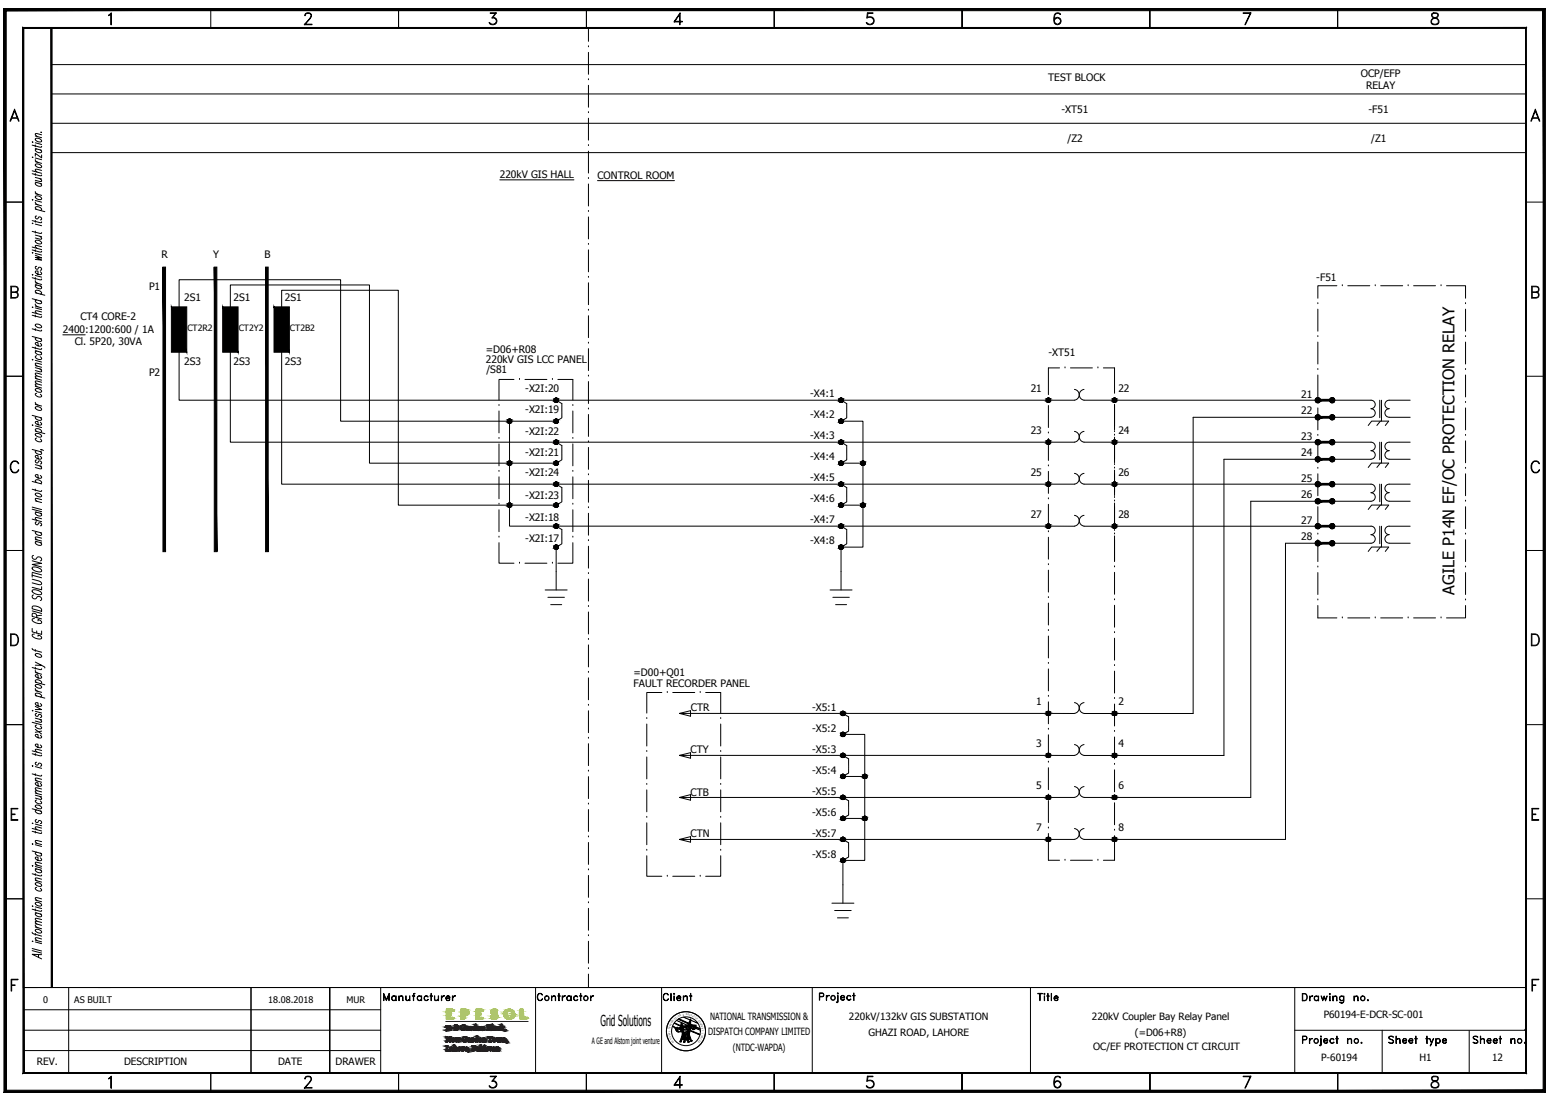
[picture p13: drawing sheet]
<svg xmlns="http://www.w3.org/2000/svg" width="420mm" height="297mm" viewBox="0 0 420 297" stroke-linecap="round" stroke-linejoin="round" font-family="sans-serif">
<defs><g id="words">
<text font-size="4.4" x="394.8" y="161.3" transform="rotate(-90 394.8 161.3)">AGILE P14N EF/OC PROTECTION RELAY</text>
<text font-size="4.1" x="163" y="278.3">Grid Solutions</text>
<g font-size="2.8">
<text x="284.5" y="22.1">TEST BLOCK</text>
<text x="369.4" y="20.9">OCP/EFP</text>
<text x="370.8" y="24.3">RELAY</text>
<text x="288.1" y="30.6">-XT51</text>
<text x="371.4" y="30.6">-F51</text>
<text x="289.8" y="38.4">/Z2</text>
<text x="372.2" y="38.4">/Z1</text>
<text x="135.7" y="48.2">220kV GIS HALL</text>
<text x="162.2" y="48.4">CONTROL ROOM</text>
<text x="43.9" y="70">R</text>
<text x="57.9" y="70">Y</text>
<text x="71.8" y="70">B</text>
<text x="357.3" y="76.2">-F51</text>
<text x="40.4" y="78.8">P1</text>
<text x="50" y="81.7">2S1</text>
<text x="63.4" y="81.7">2S1</text>
<text x="77.3" y="81.7">2S1</text>
<text x="21.8" y="86.9">CT4 CORE-2</text>
<text x="17.1" y="90.3">2400:1200:600 / 1A</text>
<text x="20.3" y="93.6">Cl. 5P20, 30VA</text>
<text x="131.8" y="95.6">=D06+R08</text>
<text x="50" y="99.1">2S3</text>
<text x="63.4" y="99.1">2S3</text>
<text x="77.3" y="99.1">2S3</text>
<text x="131.9" y="98.4">220kV GIS LCC PANEL</text>
<text x="132" y="101.2">/S81</text>
<text x="284.6" y="96.6">-XT51</text>
<text x="40.4" y="102">P2</text>
<text x="142.6" y="106.3">-X2I:20</text>
<text x="219.9" y="107.8">-X4:1</text>
<text x="279.8" y="106.3">21</text>
<text x="303.5" y="106.3">22</text>
<text x="353.1" y="108">21</text>
<text x="142.6" y="112.1">-X2I:19</text>
<text x="219.9" y="113.5">-X4:2</text>
<text x="353.1" y="112.4">22</text>
<text x="142.6" y="118">-X2I:22</text>
<text x="219.9" y="119.2">-X4:3</text>
<text x="279.8" y="117.7">23</text>
<text x="303.5" y="117.7">24</text>
<text x="353.1" y="119.4">23</text>
<text x="142.6" y="123.6">-X2I:21</text>
<text x="219.9" y="124.9">-X4:4</text>
<text x="353.1" y="123.8">24</text>
<text x="142.6" y="129.2">-X2I:24</text>
<text x="219.9" y="130.6">-X4:5</text>
<text x="279.8" y="129.1">25</text>
<text x="303.5" y="129.1">26</text>
<text x="353.1" y="130.7">25</text>
<text x="142.6" y="135.3">-X2I:23</text>
<text x="219.9" y="136.3">-X4:6</text>
<text x="353.1" y="135.2">26</text>
<text x="142.6" y="141.2">-X2I:18</text>
<text x="219.9" y="142">-X4:7</text>
<text x="279.8" y="140.5">27</text>
<text x="303.5" y="140.5">28</text>
<text x="353.1" y="142.1">27</text>
<text x="142.6" y="146.9">-X2I:17</text>
<text x="219.9" y="147.7">-X4:8</text>
<text x="353.1" y="146.6">28</text>
<text x="172" y="183.5">=D00+Q01</text>
<text x="172" y="186.2">FAULT RECORDER PANEL</text>
<text x="281.3" y="191.3">1</text>
<text x="303.5" y="191.3">2</text>
<text x="187.6" y="192.8">CTR</text>
<text x="220.4" y="192.8">-X5:1</text>
<text x="220.4" y="198.5">-X5:2</text>
<text x="281.3" y="202.7">3</text>
<text x="303.5" y="202.7">4</text>
<text x="187.4" y="204.2">CTY</text>
<text x="220.4" y="204.2">-X5:3</text>
<text x="220.4" y="209.8">-X5:4</text>
<text x="187.4" y="215.8">CTB</text>
<text x="220.4" y="215.5">-X5:5</text>
<text x="281.3" y="214.1">5</text>
<text x="303.5" y="214.1">6</text>
<text x="220.4" y="221.2">-X5:6</text>
<text x="187.4" y="227.1">CTN</text>
<text x="220.4" y="226.9">-X5:7</text>
<text x="281.3" y="225.4">7</text>
<text x="303.5" y="225.4">8</text>
<text x="220.4" y="232.6">-X5:8</text>
</g>
<g font-size="2.7">
<text x="192.2" y="280.9">DISPATCH COMPANY LIMITED</text>
<text x="192.7" y="276.7">NATIONAL TRANSMISSION &amp;</text>
<text x="230.4" y="276.7">220kV/132kV GIS SUBSTATION</text>
<text x="235.7" y="280.9">GHAZI ROAD, LAHORE</text>
<text x="296.4" y="276.7">220kV Coupler Bay Relay Panel</text>
<text x="308" y="280.9">(=D06+R8)</text>
<text x="359.3" y="276.2">P60194-E-DCR-SC-001</text>
<text x="198.9" y="285.1">(NTDC-WAPDA)</text>
<text x="296.7" y="284.9">OC/EF PROTECTION CT CIRCUIT</text>
<text x="358.6" y="287.8">P-60194</text>
<text x="385.2" y="287.8">H1</text>
<text x="405" y="287.8">12</text>
<text x="10" y="289">REV.</text>
<text x="33.7" y="289">DESCRIPTION</text>
<text x="75.5" y="289">DATE</text>
<text x="91.1" y="289">DRAWER</text>
</g>
<g font-size="2.5">
<text x="11.7" y="272.1">0</text>
<text x="20.2" y="272.1">AS BUILT</text>
<text x="72.8" y="272.1">18.08.2018</text>
<text x="94.1" y="272.1">MUR</text>
</g>
<g font-size="2.4">
<text x="50.9" y="89.8">CT2R2</text>
<text x="64.8" y="89.8">CT2Y2</text>
<text x="78.7" y="89.8">CT2B2</text>
<text x="160.7" y="283.1">A GE and Alstom joint venture</text>
</g>
<g font-size=".7">
<text x="184.2" y="275.9" transform="rotate(-25 184.2 275.9)">O</text>
<text x="184.6" y="275.7" transform="rotate(-23 184.6 275.7)">N</text>
<text x="185.4" y="275.5" transform="rotate(-9 185.4 275.5)">&amp;</text>
<text x="186.2" y="275.4">D</text>
<text x="186.7" y="275.5" transform="rotate(9 186.7 275.5)">E</text>
<text x="187.1" y="275.5" transform="rotate(14 187.1 275.5)">S</text>
<text x="187.5" y="275.6" transform="rotate(18 187.5 275.6)">P</text>
<text x="187.8" y="275.8" transform="rotate(24 187.8 275.8)">A</text>
<text x="188.2" y="275.9" transform="rotate(31 188.2 275.9)">T</text>
<text x="181.9" y="280" transform="rotate(-96 181.9 280)">L</text>
<text x="181.9" y="279.2" transform="rotate(-80 181.9 279.2)">T</text>
<text x="181.9" y="280.4" transform="rotate(-99 181.9 280.4)">A</text>
<text x="182" y="278.8" transform="rotate(-73 182 278.8)">R</text>
<text x="182" y="280.8" transform="rotate(-103 182 280.8)">N</text>
<text x="182.1" y="278.4" transform="rotate(-72 182.1 278.4)">A</text>
<text x="182.1" y="281.3" transform="rotate(-111 182.1 281.3)">O</text>
<text x="182.2" y="281.5" transform="rotate(-112 182.2 281.5)">I</text>
<text x="182.3" y="278" transform="rotate(-63 182.3 278)">N</text>
<text x="182.4" y="277.6" transform="rotate(-59 182.4 277.6)">S</text>
<text x="182.5" y="282" transform="rotate(-117 182.5 282)">T</text>
<text x="182.7" y="277.3" transform="rotate(-53 182.7 277.3)">M</text>
<text x="183" y="276.9" transform="rotate(-45 183 276.9)">I</text>
<text x="183.2" y="276.6" transform="rotate(-42 183.2 276.6)">S</text>
<text x="183.5" y="276.4" transform="rotate(-35 183.5 276.4)">S</text>
<text x="184" y="276.1" transform="rotate(-31 184 276.1)">I</text>
<text x="188.6" y="276.2" transform="rotate(32 188.6 276.2)">C</text>
<text x="188.9" y="276.4" transform="rotate(39 188.9 276.4)">H</text>
<text x="189.5" y="277" transform="rotate(48 189.5 277)">C</text>
<text x="189.8" y="277.3" transform="rotate(60 189.8 277.3)">O</text>
<text x="190" y="277.7" transform="rotate(62 190 277.7)">M</text>
<text x="190" y="281.7" transform="rotate(117 190 281.7)">T</text>
<text x="190.2" y="278.1" transform="rotate(70 190.2 278.1)">P</text>
<text x="190.2" y="281.4" transform="rotate(112 190.2 281.4)">I</text>
<text x="190.3" y="278.4" transform="rotate(76 190.3 278.4)">A</text>
<text x="190.4" y="280.9" transform="rotate(105 190.4 280.9)">M</text>
<text x="190.4" y="280.6" transform="rotate(101 190.4 280.6)">I</text>
<text x="190.4" y="278.9" transform="rotate(81 190.4 278.9)">N</text>
<text x="190.5" y="280.1" transform="rotate(96 190.5 280.1)">L</text>
<text x="190.5" y="279.3" transform="rotate(85 190.5 279.3)">Y</text>
<text x="182.7" y="282.3" transform="rotate(-125 182.7 282.3)">A</text>
<text x="183" y="282.7" transform="rotate(-129 183 282.7)">N</text>
<text x="189.6" y="282.4" transform="rotate(129 189.6 282.4)">D</text>
<text x="189.8" y="282.1" transform="rotate(125 189.8 282.1)">E</text>
</g>
</g></defs>
<!-- layer: F2 -->
<g fill="none" stroke="#000" stroke-width=".27">
<path d="M14 17.5h400.2M159.7 12.7h.1M159.7 7.6v3.6M159.7 14.2v6M14 25.5h400.2M14 33.4h400.2M159.7 21.6h.1M159.7 30.6h.1M159.7 39.5h.1M159.7 23.1v6M159.7 32.1v5.9M14 41.4h400.2"/>
<path d="M159.7 48.4h.1M159.7 57.4h.1M159.7 41v5.9M159.7 49.9v6M159.7 58.8v6M159.7 66.3h.1M159.7 75.2h.1M159.7 67.8v5.9M159.7 76.7v6M362.9 77.5h-5.2v3.4M364.3 77.5h.1M365.8 77.5h6"/>
<path d="M373.3 77.5h.1M374.7 77.5h6M382.2 77.5h.1M383.7 77.5h5.9M391.1 77.5h.1M392.6 77.5h5.2v3.4M48.6 95.5v13.1h243M48.6 83.2v-7.3h43.8v38.4h58.6M62.5 95.5v24.5h229.1M62.5 83.2v-5.9h37.8v48.3h50.7M76.4 95.5v35.8h215.2M76.4 83.2v-4.5h31.7v58.3h42.9"/>
<path d="M159.7 84.2h.1M159.7 93.1h.1M159.7 85.6v6M159.7 94.6v5.9M287.6 99.8h-3v7.2M289.1 99.8h.1M290.5 99.8h6M298 99.8h.1M299.5 99.8h3v6.9M357.7 91.3h.1M357.7 82.4h.1M357.7 83.9v5.9"/>
<path d="M357.7 92.8v5.9M397.8 82.4h.1M397.8 91.3h.1M397.8 83.9v5.9M397.8 92.8v5.9M135.4 118.9h.1M135.4 110h.1M135.4 111.5v5.9M138.3 114.3v28.4h153.3M139.5 102.9h-4.1v5.6M141 102.9h.1M142.5 102.9h5.9"/>
<path d="M149.9 102.9h.1M151.4 102.9h4.1v5.6M155.5 110h.1M155.5 118.9h.1M155.5 111.5v5.9M159.7 102h.1M159.7 111h.1M159.7 119.9h.1M159.7 103.5v6M159.7 112.4v6M228.3 114.3h5.9v34.1h-5.9v11.6M284.6 108.5h.1"/>
<path d="M284.6 117.5h.1M284.6 110v6M284.6 118.9v6M294.2 108.6h77.9a1.15 1.15 0 0 1 1.2 1.1 1.15 1.15 0 0 1-1.2 1.2 1.15 1.15 0 0 1 1.2 1.1 1.15 1.15 0 0 1-1.2 1.2h-48.3v80.3h-29.6M294.2 120h77.9a1.15 1.15 0 0 1 1.2 1.1 1.15 1.15 0 0 1-1.2 1.2 1.15 1.15 0 0 1 1.2 1.1 1.15 1.15 0 0 1-1.2 1.2h-39.9v80.3h-38M302.5 117.1h.1M302.5 108.2h.1M302.5 118h.1M302.5 109.7v6.9M302.5 118.6v6.9M357.7 118.1h.1M357.7 109.2h.1"/>
<path d="M357.7 100.2h.1M357.7 101.7v6M357.7 110.7v5.9M357.7 119.6v5.9M374.5 108.6v4.7M374.5 120v4.7M374.7 114.2l-1 1.2M375 108.6v5.6M375 120v5.6M376.8 114.2h-4.5l-.9 1.2M376.9 114.2l-.9 1.2M382.7 108.6h-5.7a1.15 1.15 0 0 0-1.1 1.1 1.15 1.15 0 0 0 1.1 1.2 1.15 1.15 0 0 0-1.1 1.1 1.15 1.15 0 0 0 1.1 1.2h5.7"/>
<path d="M382.7 120h-5.7a1.15 1.15 0 0 0-1.1 1.1 1.15 1.15 0 0 0 1.1 1.2 1.15 1.15 0 0 0-1.1 1.1 1.15 1.15 0 0 0 1.1 1.2h5.7M397.8 100.2h.1M397.8 109.2h.1M397.8 118.1h.1M397.8 101.7v6M397.8 110.7v5.9M397.8 119.6v5.9M135.4 136.8h.1M135.4 127.9h.1M135.4 120.4v6M135.4 129.3v6M135.4 138.3v5.9"/>
<path d="M155.5 127.9h.1M155.5 136.8h.1M155.5 120.4v6M155.5 129.3v6M155.5 138.3v5.9M159.7 128.8h.1M159.7 137.7h.1M159.7 121.4v5.9M159.7 130.3v5.9M159.7 139.2v6M228.3 125.6h5.9M228.3 137h5.9"/>
<path d="M284.6 126.4h.1M284.6 135.3h.1M284.6 127.9v5.9M284.6 136.8v5.9M294.2 131.3h77.9a1.15 1.15 0 0 1 1.2 1.2 1.15 1.15 0 0 1-1.2 1.1 1.16 1.16 0 0 1 1.2 1.2 1.16 1.16 0 0 1-1.2 1.2h-32.6v80.3h-45.3M302.5 135h.1M302.5 126h.1M302.5 135.9h.1M302.5 127h.1M302.5 127.5v6.9M302.5 136.5v6.8M357.7 136h.1"/>
<path d="M357.7 127h.1M357.7 128.5v6M357.7 137.5v5.9M374.5 131.3v4.8M374.7 125.6l-1 1.2M374.7 137l-1 1.2M375 131.3v5.7M376.8 125.6h-4.5l-.9 1.2M376.8 137h-4.5l-.9 1.2M376.9 125.6l-.9 1.2M376.9 137l-.9 1.2M382.7 131.3h-5.7a1.15 1.15 0 0 0-1.1 1.2 1.15 1.15 0 0 0 1.1 1.1 1.15 1.15 0 0 0-1.1 1.2 1.15 1.15 0 0 0 1.1 1.2h5.7"/>
<path d="M397.8 127h.1M397.8 136h.1M397.8 128.5v6M397.8 137.5v5.9M135.4 147.2v5.6h4.1M135.4 145.7h.1M141 152.8h.1M142.5 152.8h5.9M149.9 152.8h.1M151 148.4v11.6M155.5 145.7h.1M155.5 147.2v5.6h-4.1"/>
<path d="M159.7 146.7h.1M159.7 155.6h.1M159.7 148.2v5.9M159.7 157.1v5.9M284.6 144.3h.1M284.6 153.2h.1M284.6 145.7v6M284.6 154.7v5.9M294.2 142.7h77.9M302.5 143.9h.1M302.5 153.8h.1M302.5 144.8h.1"/>
<path d="M302.5 145.4v6.9M302.5 155.3v5.9M357.7 153.8h.1M357.7 144.9h.1M357.7 146.4v5.9M357.7 155.3v6M372.1 142.7a1.15 1.15 0 0 1 1.2 1.2 1.15 1.15 0 0 1-1.2 1.1M372.1 145.1a1.15 1.15 0 0 1 1.2 1.1 1.15 1.15 0 0 1-1.2 1.2h-23.2v80.3h-54.7M374.5 142.7v4.8M374.7 148.4l-1 1.2M375 142.7v5.7M376.8 148.4h-4.5l-.9 1.2"/>
<path d="M376.9 148.4l-.9 1.2M377 142.7a1.15 1.15 0 0 0-1.1 1.2 1.15 1.15 0 0 0 1.1 1.1 1.15 1.15 0 0 0-1.1 1.2 1.15 1.15 0 0 0 1.1 1.1M377.1 142.7h5.6M377.1 147.4h5.6M397.8 144.9h.1M397.8 153.8h.1M397.8 146.4v5.9M397.8 155.3v6M148 160h5.9M148.7 162h4.5M149.5 164h3M159.7 164.5h.1"/>
<path d="M159.7 173.5h.1M159.7 166v6M159.7 174.9v6M225.3 160h6M226.1 162h4.4M226.8 164h3M284.6 162.1h.1M284.6 171h.1M284.6 180h.1M284.6 163.6v5.9M284.6 172.5v6M302.5 171.6h.1"/>
<path d="M302.5 162.7h.1M302.5 164.2v5.9M302.5 173.1v6M357.7 162.8h.1M357.7 164.3v3.3h5.2M364.3 167.6h.1M365.8 167.6h6M373.3 167.6h.1M374.7 167.6h6M382.2 167.6h.1M383.7 167.6h5.9M391.1 167.6h.1"/>
<path d="M397.8 162.8h.1M397.8 164.3v3.3h-5.2M159.7 182.4h.1M159.7 191.3h.1M159.7 183.9v5.9M159.7 192.8v6M175.5 194.9h.1M175.5 196.4v6M179.6 187.9h-4.1v5.5M181.1 187.9h.1M182.6 187.9h6M184.4 193.5l3-.7v1.5l-3-.8h107.2"/>
<path d="M190 187.9h.1M191.5 187.9h4.1v5.5M195.6 194.9h.1M195.6 196.4v6M228.8 199.2h5.9v34.2h-5.9v11.6M284.6 188.9h.1M284.6 197.8h.1M284.6 181.5v5.9M284.6 190.4v5.9M284.6 199.3v6M302.5 198.4h.1M302.5 189.5h.1"/>
<path d="M302.5 180.6h.1M302.5 182.1v5.9M302.5 191v5.9M302.5 199.9v6M159.7 200.3h.1M159.7 209.2h.1M159.7 218.1h.1M159.7 201.7v6M159.7 210.7v5.9M159.7 219.6v6M175.5 212.8h.1M175.5 203.9h.1"/>
<path d="M175.5 205.3v6M175.5 214.3v5.9M184.4 204.9l3-.7v1.5l-3-.8h107.2M184.4 216.3l3-.7v1.5l-3-.8h107.2M195.6 203.9h.1M195.6 212.8h.1M195.6 205.3v6M195.6 214.3v5.9M228.8 210.6h5.9M284.6 206.8h.1M284.6 215.7h.1M284.6 208.3v5.9"/>
<path d="M284.6 217.2v5.9M302.5 216.3h.1M302.5 207.3h.1M302.5 208.8v6M302.5 217.8v5.9M159.7 227h.1M159.7 236h.1M159.7 228.5v6M159.7 237.5v5.9M175.5 232.1v5.6h4.1M175.5 230.7h.1M175.5 221.7h.1"/>
<path d="M175.5 223.2v6M181.1 237.7h.1M182.6 237.7h6M184.4 227.7l3-.8v1.6l-3-.8h107.2M190 237.7h.1M195.6 221.7h.1M195.6 230.7h.1M195.6 232.1v5.6h-4.1M195.6 223.2v6M228.8 222h5.9M284.6 224.6h.1M284.6 226.1v7.3h3"/>
<path d="M289.1 233.4h.1M290.5 233.4h6M298 233.4h.1M302.5 225.2h.1M302.5 226.7v6.7h-3M159.7 244.9h.1M159.7 253.8h.1M159.7 246.4v5.9M159.7 255.3v6M225.8 245h6M226.5 247h4.5M227.3 249h3"/>
<path d="M145.4 267.9v23.1M159.7 262.8h.1M159.7 264.2v3.7M179.6 267.9v23.1"/>
</g>
<!-- layer: 0 -->
<g fill="#000" stroke="#000" stroke-width=".27">
<path d="M44.2 72.5l.7 77.1v-77.1zM44.2 72.5l.7 77.1h-.7z"/>
<path d="M58.2 72.5l.7 77.1v-77.1zM58.2 72.5l.7 77.1h-.7z"/>
<path d="M72.1 72.5l.7 77.1v-77.1zM72.1 72.5l.7 77.1h-.7z"/>
<path d="M46.5 83.2l4.2 12.3v-12.3zM46.5 83.2l4.2 12.3h-4.2z"/>
<path d="M60.4 83.2l4.2 12.3v-12.3zM60.4 83.2l4.2 12.3h-4.2z"/>
<path d="M74.4 83.2l4.1 12.3v-12.3zM74.4 83.2l4.1 12.3h-4.1z"/>
<path d="M13.9 7.6v260.3h.2zM13.9 7.6h.2v260.3z"/>
</g>
<!-- layer: F2 -->
<g fill="#000" stroke="#000" stroke-width=".27">
<path d="M138.3 113.7h.2zM138.1 113.7h.4z"/>
<path d="M138.1 113.7h.4zM138 113.7h.5z"/>
<path d="M138.1 114.8h.4zM138.1 114.8l.3 .1z"/>
<path d="M138 113.7l.7 .1zM137.9 113.8h.8z"/>
<path d="M138 114.8h.5zM138 114.8h.5z"/>
<path d="M137.9 113.8l.8 .1zM137.9 113.8l.8 .1z"/>
<path d="M137.9 114.7h.8zM137.9 114.7l.6 .1z"/>
<path d="M137.9 113.9l.9 .1zM137.9 113.9l.9 .1z"/>
<path d="M137.9 114.7h.8zM137.9 114.7h.8z"/>
<path d="M137.8 114h1zM137.8 114h1z"/>
<path d="M137.8 114.6h1zM137.8 114.6l.9 .1z"/>
<path d="M137.7 114l1.2 .2zM137.7 114l1.2 .2z"/>
<path d="M137.7 114.5h1.1zM137.7 114.5l1.1 .1z"/>
<path d="M137.7 114.2l1.2 .1zM137.7 114.2l1.2 .1z"/>
<path d="M137.7 114.4h1.2zM137.7 114.4l1.1 .1z"/>
<path d="M137.7 114.3h1.2zM137.7 114.3l1.2 .1z"/>
<path d="M150.9 108h.2zM150.8 108h.3z"/>
<path d="M150.9 113.7h.2zM150.8 113.7h.3z"/>
<path d="M150.9 119.4h.2zM150.8 119.4h.3z"/>
<path d="M150.8 108l.4 .1zM150.7 108.1h.5z"/>
<path d="M150.8 109.1h.3zM150.8 109.1l.2 .1z"/>
<path d="M150.8 113.7h.4zM150.7 113.7h.5z"/>
<path d="M150.8 114.8h.3zM150.8 114.8l.2 .1z"/>
<path d="M150.8 119.4h.4zM150.7 119.4h.5z"/>
<path d="M150.7 108.1h.6zM150.6 108.1h.7z"/>
<path d="M150.7 109.1h.5zM150.7 109.1h.4z"/>
<path d="M150.7 113.7l.6 .1zM150.6 113.8h.7z"/>
<path d="M150.7 114.8h.5zM150.7 114.8h.4z"/>
<path d="M150.7 119.4l.6 .1zM150.6 119.5h.7z"/>
<path d="M150.6 108.1l.8 .1zM150.6 108.1l.8 .1z"/>
<path d="M150.6 109h.7zM150.6 109l.6 .1z"/>
<path d="M150.6 113.8l.8 .1zM150.6 113.8l.8 .1z"/>
<path d="M150.6 114.7h.7zM150.6 114.7l.6 .1z"/>
<path d="M150.6 119.5l.8 .1zM150.6 119.5l.8 .1z"/>
<path d="M150.5 108.2l1 .1zM150.5 108.2l1 .1z"/>
<path d="M150.5 109h.9zM150.5 109h.8z"/>
<path d="M150.5 113.9l1 .1zM150.5 113.9l1 .1z"/>
<path d="M150.5 114.7h.9zM150.5 114.7h.8z"/>
<path d="M150.5 119.6l1 .1zM150.5 119.6l1 .1z"/>
<path d="M150.5 108.3l1 .1zM150.5 108.3l1 .1z"/>
<path d="M150.5 108.9h1zM150.5 108.9l.9 .1z"/>
<path d="M150.5 114h1zM150.5 114h1z"/>
<path d="M150.5 114.6h1zM150.5 114.6l.9 .1z"/>
<path d="M150.5 119.7h1zM150.5 119.7h1z"/>
<path d="M150.4 108.4l1.1 .1zM150.4 108.4l1.1 .1z"/>
<path d="M150.4 108.8h1.1zM150.4 108.8l1.1 .1z"/>
<path d="M150.4 114l1.1 .2zM150.4 114l1.1 .2z"/>
<path d="M150.4 114.5h1.1zM150.4 114.5l1.1 .1z"/>
<path d="M150.4 119.7l1.1 .1zM150.4 119.7l1.1 .1z"/>
<path d="M150.4 108.5l1.1 .1zM150.4 108.5l1.1 .1z"/>
<path d="M150.4 108.7h1.1zM150.4 108.7l1.1 .1z"/>
<path d="M150.4 114.2l1.1 .1zM150.4 114.2l1.1 .1z"/>
<path d="M150.4 114.4h1.1zM150.4 114.4l1.1 .1z"/>
<path d="M150.4 119.8l1.1 .2zM150.4 119.8l1.1 .2z"/>
<path d="M150.4 108.6h1.1zM150.4 108.6l1.1 .1z"/>
<path d="M150.4 114.3h1.1zM150.4 114.3l1.1 .1z"/>
<path d="M150.4 120h1.1zM150.4 120l1.1 .1z"/>
<path d="M228.2 108h.2zM228.1 108h.3z"/>
<path d="M228.2 113.7h.2zM228.1 113.7h.3z"/>
<path d="M228.2 119.4h.2zM228.1 119.4h.3z"/>
<path d="M228.1 108l.5 .1zM228 108.1h.6z"/>
<path d="M228.1 109.1h.3zM228.1 109.1l.2 .1z"/>
<path d="M228.1 113.7h.5zM228 113.7h.6z"/>
<path d="M228.1 114.8h.3zM228.1 114.8l.2 .1z"/>
<path d="M228.1 119.4h.5zM228 119.4h.6z"/>
<path d="M228 108.1h.6zM227.9 108.1h.7z"/>
<path d="M228 109.1h.6zM228 109.1h.4z"/>
<path d="M228 113.7l.6 .1zM227.9 113.8h.7z"/>
<path d="M228 114.8h.6zM228 114.8h.4z"/>
<path d="M228 119.4l.6 .1zM227.9 119.5h.7z"/>
<path d="M227.9 108.1l.8 .1zM227.9 108.1l.8 .1z"/>
<path d="M227.9 109h.7zM227.9 109l.7 .1z"/>
<path d="M227.9 113.8l.8 .1zM227.9 113.8l.8 .1z"/>
<path d="M227.9 114.7h.7zM227.9 114.7l.7 .1z"/>
<path d="M227.9 119.5l.8 .1zM227.9 119.5l.8 .1z"/>
<path d="M227.9 108.2l.9 .1zM227.9 108.2l.9 .1z"/>
<path d="M227.9 109h.8zM227.9 109h.7z"/>
<path d="M227.9 113.9l.9 .1zM227.9 113.9l.9 .1z"/>
<path d="M227.9 114.7h.8zM227.9 114.7h.7z"/>
<path d="M227.9 119.6l.9 .1zM227.9 119.6l.9 .1z"/>
<path d="M227.8 108.3l1 .1zM227.8 108.3l1 .1z"/>
<path d="M227.8 108.9h1zM227.8 108.9l.9 .1z"/>
<path d="M227.8 114h1zM227.8 114h1z"/>
<path d="M227.8 114.6h1zM227.8 114.6l.9 .1z"/>
<path d="M227.8 119.7h1zM227.8 119.7h1z"/>
<path d="M227.7 108.4l1.1 .1zM227.7 108.4l1.1 .1z"/>
<path d="M227.7 108.8h1.1zM227.7 108.8l1.1 .1z"/>
<path d="M227.7 114l1.1 .2zM227.7 114l1.1 .2z"/>
<path d="M227.7 114.5h1.1zM227.7 114.5l1.1 .1z"/>
<path d="M227.7 119.7l1.1 .1zM227.7 119.7l1.1 .1z"/>
<path d="M227.7 108.5l1.2 .1zM227.7 108.5l1.2 .1z"/>
<path d="M227.7 108.7h1.1zM227.7 108.7l1.1 .1z"/>
<path d="M227.7 114.2l1.2 .1zM227.7 114.2l1.2 .1z"/>
<path d="M227.7 114.4h1.1zM227.7 114.4l1.1 .1z"/>
<path d="M227.7 119.8l1.2 .2zM227.7 119.8l1.2 .2z"/>
<path d="M227.7 108.6h1.2zM227.7 108.6l1.1 .1z"/>
<path d="M227.7 114.3h1.2zM227.7 114.3l1.1 .1z"/>
<path d="M227.7 120h1.2zM227.7 120l1.1 .1z"/>
<path d="M284.5 108h.2zM284.4 108h.3z"/>
<path d="M284.5 119.4h.2zM284.4 119.4h.3z"/>
<path d="M284.4 108l.4 .1zM284.3 108.1h.5z"/>
<path d="M284.4 109.1h.3zM284.4 109.1l.2 .1z"/>
<path d="M284.4 119.4h.4zM284.3 119.4h.5z"/>
<path d="M284.3 108.1h.6zM284.2 108.1h.7z"/>
<path d="M284.3 109.1h.5zM284.3 109.1h.4z"/>
<path d="M284.3 119.4l.6 .1zM284.2 119.5h.7z"/>
<path d="M284.2 108.1l.8 .1zM284.2 108.1l.8 .1z"/>
<path d="M284.2 109h.7zM284.2 109l.6 .1z"/>
<path d="M284.2 119.5l.8 .1zM284.2 119.5l.8 .1z"/>
<path d="M284.1 108.2l.9 .1zM284.1 108.2l.9 .1z"/>
<path d="M284.1 109h.9zM284.1 109h.8z"/>
<path d="M284.1 119.6l.9 .1zM284.1 119.6l.9 .1z"/>
<path d="M284.1 108.3l1 .1zM284.1 108.3l1 .1z"/>
<path d="M284.1 108.9h.9zM284.1 108.9l.9 .1z"/>
<path d="M284.1 119.7h1zM284.1 119.7h1z"/>
<path d="M284 108.4l1.1 .1zM284 108.4l1.1 .1z"/>
<path d="M284 108.8h1.1zM284 108.8l1 .1z"/>
<path d="M284 119.7l1.1 .1zM284 119.7l1.1 .1z"/>
<path d="M284 108.5l1.2 .1zM284 108.5l1.2 .1z"/>
<path d="M284 108.7h1.1zM284 108.7l1.1 .1z"/>
<path d="M284 119.8l1.2 .2zM284 119.8l1.2 .2z"/>
<path d="M284 108.6h1.2zM284 108.6l1.1 .1z"/>
<path d="M284 120h1.2zM284 120l1.1 .1z"/>
<path d="M302.4 108h.3zM302.3 108h.4z"/>
<path d="M302.4 119.4h.3zM302.3 119.4h.4z"/>
<path d="M302.3 108l.5 .1zM302.2 108.1h.6z"/>
<path d="M302.3 109.1h.4zM302.3 109.1l.2 .1z"/>
<path d="M302.3 119.4h.5zM302.2 119.4h.6z"/>
<path d="M302.2 108.1h.6zM302.1 108.1h.7z"/>
<path d="M302.2 109.1h.6zM302.2 109.1h.5z"/>
<path d="M302.2 119.4l.6 .1zM302.1 119.5h.7z"/>
<path d="M302.1 108.1l.8 .1zM302.1 108.1l.8 .1z"/>
<path d="M302.1 109h.7zM302.1 109l.7 .1z"/>
<path d="M302.1 119.5l.8 .1zM302.1 119.5l.8 .1z"/>
<path d="M302.1 108.2l.9 .1zM302.1 108.2l.9 .1z"/>
<path d="M302.1 109h.8zM302.1 109h.7z"/>
<path d="M302.1 119.6l.9 .1zM302.1 119.6l.9 .1z"/>
<path d="M302 108.3l1 .1zM302 108.3l1 .1z"/>
<path d="M302 108.9h1zM302 108.9l.9 .1z"/>
<path d="M302 119.7h1zM302 119.7h1z"/>
<path d="M302 108.4l1.1 .1zM302 108.4l1.1 .1z"/>
<path d="M302 108.8h1zM302 108.8l1 .1z"/>
<path d="M302 119.7l1.1 .1zM302 119.7l1.1 .1z"/>
<path d="M301.9 108.5l1.2 .1zM301.9 108.5l1.2 .1z"/>
<path d="M301.9 108.6l1.2 .1zM301.9 108.6l1.2 .1z"/>
<path d="M301.9 108.7h1.2zM301.9 108.7l1.1 .1z"/>
<path d="M301.9 119.8l1.2 .2zM301.9 119.8l1.2 .2z"/>
<path d="M301.9 120l1.2 .1zM301.9 120l1.2 .1z"/>
<path d="M357 108.4v.2h.7zM357 108.6h.7l-.7 .2zM357 108.8l.1 .2 .6-.4z"/>
<path d="M357 113v.2h.7zM357 113.2h.7l-.7 .2zM357 113.4l.1 .2 .6-.4z"/>
<path d="M357 119.7v.3h.7zM357 120h.7l-.7 .2zM357 120.2l.1 .2 .6-.4z"/>
<path d="M357.1 109l.2 .1 .4-.5zM357.7 108.6l-.2 .6-.2-.1zM357.7 108.6l-.2 .6 .2 .1z"/>
<path d="M357.1 113.6l.2 .2 .4-.6zM357.7 113.2l-.2 .7-.2-.1zM357.7 113.2l-.2 .7h.2z"/>
<path d="M357.3 108l.4 .6-.2-.7zM357.3 108l.4 .6-.6-.4zM357.1 108.2l-.1 .2 .7 .2z"/>
<path d="M357.3 112.6l.4 .6-.2-.7zM357.3 112.6l.4 .6-.6-.4zM357.1 112.8l-.1 .2 .7 .2z"/>
<path d="M357.3 119.4l.4 .6-.2-.7zM357.3 119.4l.4 .6-.6-.5zM357.1 119.5l-.1 .2 .7 .3z"/>
<path d="M357.7 108.6v.7l.2-.1zM357.7 108.6l.4 .5-.2 .1zM357.7 108.6l.4 .5 .1-.1z"/>
<path d="M357.7 113.2v.7h.2zM357.7 113.2l.4 .6-.2 .1zM357.7 113.2l.4 .6 .1-.2z"/>
<path d="M357.7 108.3v.5l3.9-.5zM357.7 108.8l3.9-.5v.5z"/>
<path d="M357.7 113v.4l3.9-.4zM357.7 113.4l3.9-.4v.4z"/>
<path d="M357.7 119.7v.5l3.9-.5zM357.7 120.2l3.9-.5v.5z"/>
<path d="M357.9 107.9l-.2 .7 .4-.6zM357.7 107.9h.2l-.2 .7zM357.5 107.9l.2 .7v-.7z"/>
<path d="M357.9 112.5l-.2 .7 .4-.6zM357.7 112.5h.2l-.2 .7zM357.5 112.5l.2 .7v-.7z"/>
<path d="M357.9 119.3l-.2 .7 .4-.6zM357.7 119.3h.2l-.2 .7zM357.5 119.3l.2 .7v-.7z"/>
<path d="M357.7 108.6l.5 .4 .1-.2zM357.7 108.6h.7l-.1 .2z"/>
<path d="M357.7 113.2l.5 .4 .1-.2zM357.7 113.2h.7l-.1 .2z"/>
<path d="M357.7 108.6h.7l-.1-.2zM357.7 108.6l.5-.4 .1 .2zM358.1 108l-.4 .6 .5-.4z"/>
<path d="M357.7 113.2h.7l-.1-.2zM357.7 113.2l.5-.4 .1 .2zM358.1 112.6l-.4 .6 .5-.4z"/>
<path d="M357.7 120h.7l-.1-.3zM357.7 120l.5-.5 .1 .2zM358.1 119.4l-.4 .6 .5-.5z"/>
<path d="M360.9 108.4v.2h.7zM360.9 108.6h.7l-.7 .2zM360.9 108.8l.1 .2 .6-.4z"/>
<path d="M360.9 113v.2h.7zM360.9 113.2h.7l-.7 .2zM360.9 113.4l.1 .2 .6-.4z"/>
<path d="M360.9 119.7v.3h.7zM360.9 120h.7l-.7 .2zM360.9 120.2l.1 .2 .6-.4z"/>
<path d="M361 109l.2 .1 .4-.5zM361.6 108.6l-.2 .6-.2-.1zM361.6 108.6l-.2 .6 .2 .1z"/>
<path d="M361 113.6l.2 .2 .4-.6zM361.6 113.2l-.2 .7-.2-.1zM361.6 113.2l-.2 .7h.2z"/>
<path d="M361.2 108l.4 .6-.2-.7zM361.2 108l.4 .6-.6-.4zM361 108.2l-.1 .2 .7 .2z"/>
<path d="M361.2 112.6l.4 .6-.2-.7zM361.2 112.6l.4 .6-.6-.4zM361 112.8l-.1 .2 .7 .2z"/>
<path d="M361.2 119.4l.4 .6-.2-.7zM361.2 119.4l.4 .6-.6-.5zM361 119.5l-.1 .2 .7 .3z"/>
<path d="M361.6 108.6v.7l.2-.1zM361.6 108.6l.4 .5-.2 .1zM361.6 108.6l.4 .5 .2-.1z"/>
<path d="M361.6 113.2v.7h.2zM361.6 113.2l.4 .6-.2 .1zM361.6 113.2l.4 .6 .2-.2z"/>
<path d="M361.8 107.9l-.2 .7 .4-.6zM361.6 107.9h.2l-.2 .7zM361.4 107.9l.2 .7v-.7z"/>
<path d="M361.8 112.5l-.2 .7 .4-.6zM361.6 112.5h.2l-.2 .7zM361.4 112.5l.2 .7v-.7z"/>
<path d="M361.8 119.3l-.2 .7 .4-.6zM361.6 119.3h.2l-.2 .7zM361.4 119.3l.2 .7v-.7z"/>
<path d="M361.6 108.6l.6 .4v-.2zM361.6 108.6h.7l-.1 .2z"/>
<path d="M361.6 113.2l.6 .4v-.2zM361.6 113.2h.7l-.1 .2z"/>
<path d="M361.6 108.6h.7l-.1-.2zM361.6 108.6l.6-.4v.2zM362 108l-.4 .6 .6-.4z"/>
<path d="M361.6 113.2h.7l-.1-.2zM361.6 113.2l.6-.4v.2zM362 112.6l-.4 .6 .6-.4z"/>
<path d="M361.6 120h.7l-.1-.3zM361.6 120l.6-.5v.2zM362 119.4l-.4 .6 .6-.5z"/>
<path d="M138.3 125.1h.2zM138.1 125.1h.4z"/>
<path d="M138.3 136.5h.2zM138.1 136.5h.4z"/>
<path d="M138.1 125.1h.4zM138 125.1h.5z"/>
<path d="M138.1 126.2h.4zM138.1 126.2h.3z"/>
<path d="M138.1 136.5h.4zM138 136.5h.5z"/>
<path d="M138.1 137.6h.4zM138.1 137.6h.3z"/>
<path d="M138 125.1l.7 .1zM137.9 125.2h.8z"/>
<path d="M138 126.2h.5zM138 126.2h.5z"/>
<path d="M138 136.5l.7 .1zM137.9 136.6h.8z"/>
<path d="M138 137.6h.5zM138 137.6h.5z"/>
<path d="M137.9 125.2l.8 .1zM137.9 125.2l.8 .1z"/>
<path d="M137.9 126.1h.8zM137.9 126.1l.6 .1z"/>
<path d="M137.9 136.6l.8 .1zM137.9 136.6l.8 .1z"/>
<path d="M137.9 137.5h.8zM137.9 137.5l.6 .1z"/>
<path d="M137.9 125.3h.9zM137.9 125.3h.9z"/>
<path d="M137.9 126h.8zM137.9 126l.8 .1z"/>
<path d="M137.9 136.7h.9zM137.9 136.7h.9z"/>
<path d="M137.9 137.4h.8zM137.9 137.4l.8 .1z"/>
<path d="M137.8 125.3l1 .1zM137.8 125.3l1 .1z"/>
<path d="M137.8 126h1zM137.8 126h.9z"/>
<path d="M137.8 136.7l1 .1zM137.8 136.7l1 .1z"/>
<path d="M137.8 137.4h1zM137.8 137.4h.9z"/>
<path d="M137.7 125.4l1.2 .1zM137.7 125.4l1.2 .1z"/>
<path d="M137.7 125.9h1.1zM137.7 125.9l1.1 .1z"/>
<path d="M137.7 136.8l1.2 .1zM137.7 136.8l1.2 .1z"/>
<path d="M137.7 137.2h1.1zM137.7 137.2l1.1 .2z"/>
<path d="M137.7 125.5l1.2 .1zM137.7 125.5l1.2 .1z"/>
<path d="M137.7 125.8h1.2zM137.7 125.8l1.1 .1z"/>
<path d="M137.7 136.9l1.2 .1zM137.7 136.9l1.2 .1z"/>
<path d="M137.7 137.1h1.2zM137.7 137.1l1.1 .1z"/>
<path d="M137.7 125.6h1.2zM137.7 125.6l1.2 .2z"/>
<path d="M137.7 137h1.2zM137.7 137l1.2 .1z"/>
<path d="M150.9 125.1h.2zM150.8 125.1h.3z"/>
<path d="M150.9 130.8h.2zM150.8 130.8h.3z"/>
<path d="M150.9 136.5h.2zM150.8 136.5h.3z"/>
<path d="M150.8 120.5h.3zM150.8 120.5h.2z"/>
<path d="M150.8 125.1h.4zM150.7 125.1h.5z"/>
<path d="M150.8 126.2h.3zM150.8 126.2h.2z"/>
<path d="M150.8 130.8h.4zM150.7 130.8h.5z"/>
<path d="M150.8 131.9h.3zM150.8 131.9h.2z"/>
<path d="M150.8 136.5h.4zM150.7 136.5h.5z"/>
<path d="M150.8 137.6h.3zM150.8 137.6h.2z"/>
<path d="M150.7 120.5h.5zM150.7 120.5h.4z"/>
<path d="M150.7 125.1l.6 .1zM150.6 125.2h.7z"/>
<path d="M150.7 126.2h.5zM150.7 126.2h.4z"/>
<path d="M150.7 130.8l.6 .1zM150.6 130.9h.7z"/>
<path d="M150.7 131.9h.5zM150.7 131.9h.4z"/>
<path d="M150.7 136.5l.6 .1zM150.6 136.6h.7z"/>
<path d="M150.7 137.6h.5zM150.7 137.6h.4z"/>
<path d="M150.6 120.4h.7zM150.6 120.4l.6 .1z"/>
<path d="M150.6 125.2l.8 .1zM150.6 125.2l.8 .1z"/>
<path d="M150.6 126.1h.7zM150.6 126.1l.6 .1z"/>
<path d="M150.6 130.9l.8 .1zM150.6 130.9l.8 .1z"/>
<path d="M150.6 131.8h.7zM150.6 131.8l.6 .1z"/>
<path d="M150.6 136.6l.8 .1zM150.6 136.6l.8 .1z"/>
<path d="M150.6 137.5h.7zM150.6 137.5l.6 .1z"/>
<path d="M150.5 120.4h.9zM150.5 120.4h.8z"/>
<path d="M150.5 125.3h1zM150.5 125.3h1z"/>
<path d="M150.5 126h.9zM150.5 126l.8 .1z"/>
<path d="M150.5 131h1zM150.5 131h1z"/>
<path d="M150.5 131.7h.9zM150.5 131.7l.8 .1z"/>
<path d="M150.5 136.7h1zM150.5 136.7h1z"/>
<path d="M150.5 137.4h.9zM150.5 137.4l.8 .1z"/>
<path d="M150.5 120.3h1zM150.5 120.3l.9 .1z"/>
<path d="M150.5 125.3l1 .1zM150.5 125.3l1 .1z"/>
<path d="M150.5 126h1zM150.5 126h.9z"/>
<path d="M150.5 131l1 .1zM150.5 131l1 .1z"/>
<path d="M150.5 131.7h1zM150.5 131.7h.9z"/>
<path d="M150.5 136.7l1 .1zM150.5 136.7l1 .1z"/>
<path d="M150.5 137.4h1zM150.5 137.4h.9z"/>
<path d="M150.4 120.2h1.1zM150.4 120.2l1.1 .1z"/>
<path d="M150.4 125.4l1.1 .1zM150.4 125.4l1.1 .1z"/>
<path d="M150.4 125.9h1.1zM150.4 125.9l1.1 .1z"/>
<path d="M150.4 131.1l1.1 .1zM150.4 131.1l1.1 .1z"/>
<path d="M150.4 131.6h1.1zM150.4 131.6l1.1 .1z"/>
<path d="M150.4 136.8l1.1 .1zM150.4 136.8l1.1 .1z"/>
<path d="M150.4 137.2h1.1zM150.4 137.2l1.1 .2z"/>
<path d="M150.4 120.1h1.1zM150.4 120.1l1.1 .1z"/>
<path d="M150.4 125.5l1.1 .1zM150.4 125.5l1.1 .1z"/>
<path d="M150.4 125.8h1.1zM150.4 125.8l1.1 .1z"/>
<path d="M150.4 131.2l1.1 .1zM150.4 131.2l1.1 .1z"/>
<path d="M150.4 131.4h1.1zM150.4 131.4l1.1 .2z"/>
<path d="M150.4 136.9l1.1 .1zM150.4 136.9l1.1 .1z"/>
<path d="M150.4 137.1h1.1zM150.4 137.1l1.1 .1z"/>
<path d="M150.4 125.6h1.1zM150.4 125.6l1.1 .2z"/>
<path d="M150.4 131.3h1.1zM150.4 131.3l1.1 .1z"/>
<path d="M150.4 137h1.1zM150.4 137l1.1 .1z"/>
<path d="M228.2 125.1h.2zM228.1 125.1h.3z"/>
<path d="M228.2 130.8h.2zM228.1 130.8h.3z"/>
<path d="M228.2 136.5h.2zM228.1 136.5h.3z"/>
<path d="M228.1 120.5h.3zM228.1 120.5h.2z"/>
<path d="M228.1 125.1h.5zM228 125.1h.6z"/>
<path d="M228.1 126.2h.3zM228.1 126.2h.2z"/>
<path d="M228.1 130.8h.5zM228 130.8h.6z"/>
<path d="M228.1 131.9h.3zM228.1 131.9h.2z"/>
<path d="M228.1 136.5h.5zM228 136.5h.6z"/>
<path d="M228.1 137.6h.3zM228.1 137.6h.2z"/>
<path d="M228 120.5h.6zM228 120.5h.4z"/>
<path d="M228 125.1l.6 .1zM227.9 125.2h.7z"/>
<path d="M228 126.2h.6zM228 126.2h.4z"/>
<path d="M228 130.8l.6 .1zM227.9 130.9h.7z"/>
<path d="M228 131.9h.6zM228 131.9h.4z"/>
<path d="M228 136.5l.6 .1zM227.9 136.6h.7z"/>
<path d="M228 137.6h.6zM228 137.6h.4z"/>
<path d="M227.9 120.4h.7zM227.9 120.4l.7 .1z"/>
<path d="M227.9 125.2l.8 .1zM227.9 125.2l.8 .1z"/>
<path d="M227.9 126.1h.7zM227.9 126.1l.7 .1z"/>
<path d="M227.9 130.9l.8 .1zM227.9 130.9l.8 .1z"/>
<path d="M227.9 131.8h.7zM227.9 131.8l.7 .1z"/>
<path d="M227.9 136.6l.8 .1zM227.9 136.7h.8z"/>
<path d="M227.9 137.5h.7zM227.9 137.5l.7 .1z"/>
<path d="M227.9 120.4h.8zM227.9 120.4h.7z"/>
<path d="M227.9 125.3h.9zM227.9 125.3h.9z"/>
<path d="M227.9 126h.8zM227.9 126l.7 .1z"/>
<path d="M227.9 131h.9zM227.9 131h.9z"/>
<path d="M227.9 131.7h.8zM227.9 131.7l.7 .1z"/>
<path d="M227.9 136.7h.9zM227.9 136.7h.9z"/>
<path d="M227.9 137.4h.8zM227.9 137.4l.7 .1z"/>
<path d="M227.8 120.3h1zM227.8 120.3l.9 .1z"/>
<path d="M227.8 125.3l1 .1zM227.8 125.3l1 .1z"/>
<path d="M227.8 126h1zM227.8 126h.9z"/>
<path d="M227.8 131l1 .1zM227.8 131l1 .1z"/>
<path d="M227.8 131.7h1zM227.8 131.7h.9z"/>
<path d="M227.8 136.7l1 .1zM227.8 136.7l1 .1z"/>
<path d="M227.8 137.4h1zM227.8 137.4h.9z"/>
<path d="M227.7 120.2h1.1zM227.7 120.2l1.1 .1z"/>
<path d="M227.7 125.4l1.1 .1zM227.7 125.4l1.1 .1z"/>
<path d="M227.7 125.9h1.1zM227.7 125.9l1.1 .1z"/>
<path d="M227.7 131.1l1.1 .1zM227.7 131.1l1.1 .1z"/>
<path d="M227.7 131.6h1.1zM227.7 131.6l1.1 .1z"/>
<path d="M227.7 136.8l1.1 .1zM227.7 136.8l1.1 .1z"/>
<path d="M227.7 137.2h1.1zM227.7 137.2l1.1 .2z"/>
<path d="M227.7 120.1h1.1zM227.7 120.1l1.1 .1z"/>
<path d="M227.7 125.5l1.2 .1zM227.7 125.5l1.2 .1z"/>
<path d="M227.7 125.8h1.1zM227.7 125.8l1.1 .1z"/>
<path d="M227.7 131.2l1.2 .1zM227.7 131.2l1.2 .1z"/>
<path d="M227.7 131.4h1.1zM227.7 131.4l1.1 .2z"/>
<path d="M227.7 136.9l1.2 .1zM227.7 136.9l1.2 .1z"/>
<path d="M227.7 137.1h1.1zM227.7 137.1l1.1 .1z"/>
<path d="M227.7 125.6h1.2zM227.7 125.6l1.1 .2z"/>
<path d="M227.7 131.3h1.2zM227.7 131.3l1.1 .1z"/>
<path d="M227.7 137h1.2zM227.7 137l1.1 .1z"/>
<path d="M234.2 125.1h.2zM234.1 125.1h.3z"/>
<path d="M234.2 136.5h.2zM234.1 136.5h.3z"/>
<path d="M234.1 125.1h.4zM234 125.1h.5z"/>
<path d="M234.1 126.2h.3zM234.1 126.2h.2z"/>
<path d="M234.1 136.5h.4zM234 136.5h.5z"/>
<path d="M234.1 137.6h.3zM234.1 137.6h.2z"/>
<path d="M234 125.1l.6 .1zM233.9 125.2h.7z"/>
<path d="M234 126.2h.5zM234 126.2h.4z"/>
<path d="M234 136.5l.6 .1zM233.9 136.6h.7z"/>
<path d="M234 137.6h.5zM234 137.6h.4z"/>
<path d="M233.9 125.2l.7 .1zM233.9 125.2l.7 .1z"/>
<path d="M233.9 126.1h.7zM233.9 126.1l.6 .1z"/>
<path d="M233.9 136.6l.7 .1zM233.9 136.6l.7 .1z"/>
<path d="M233.9 137.5h.7zM233.9 137.5l.6 .1z"/>
<path d="M233.8 125.3h.9zM233.8 125.3h.9z"/>
<path d="M233.8 126h.8zM233.8 126l.8 .1z"/>
<path d="M233.8 136.7h.9zM233.8 136.7h.9z"/>
<path d="M233.8 137.4h.8zM233.8 137.4l.8 .1z"/>
<path d="M233.7 125.3l1.1 .1zM233.7 125.3l1.1 .1z"/>
<path d="M233.7 126h1zM233.7 126h.9z"/>
<path d="M233.7 136.7l1.1 .1zM233.7 136.7l1.1 .1z"/>
<path d="M233.7 137.4h1zM233.7 137.4h.9z"/>
<path d="M233.7 125.4l1.1 .1zM233.7 125.4l1.1 .1z"/>
<path d="M233.7 125.9h1.1zM233.7 125.9l1 .1z"/>
<path d="M233.7 136.8l1.1 .1zM233.7 136.8l1.1 .1z"/>
<path d="M233.7 137.2h1.1zM233.7 137.2l1 .2z"/>
<path d="M233.7 125.5l1.1 .1zM233.7 125.5l1.1 .1z"/>
<path d="M233.6 125.6l1.2 .2zM233.6 125.6l1.2 .2z"/>
<path d="M233.7 125.8h1.1zM233.7 125.8l1.1 .1z"/>
<path d="M233.7 136.9l1.1 .1zM233.7 136.9l1.1 .1z"/>
<path d="M233.6 137l1.2 .1zM233.6 137l1.2 .1z"/>
<path d="M233.7 137.1h1.1zM233.7 137.1l1.1 .1z"/>
<path d="M284.5 130.8h.2zM284.4 130.8h.3z"/>
<path d="M284.4 120.5h.3zM284.4 120.5h.2z"/>
<path d="M284.4 130.8h.4zM284.3 130.8h.5z"/>
<path d="M284.4 131.9h.3zM284.4 131.9h.2z"/>
<path d="M284.3 120.5h.5zM284.3 120.5h.4z"/>
<path d="M284.3 130.8l.6 .1zM284.2 130.9h.7z"/>
<path d="M284.3 131.9h.5zM284.3 131.9h.4z"/>
<path d="M284.2 120.4h.7zM284.2 120.4l.6 .1z"/>
<path d="M284.2 130.9l.8 .1zM284.2 130.9l.8 .1z"/>
<path d="M284.2 131.8h.7zM284.2 131.8l.6 .1z"/>
<path d="M284.1 120.4h.9zM284.1 120.4h.8z"/>
<path d="M284.1 131h.9zM284.1 131h.9z"/>
<path d="M284.1 131.7h.9zM284.1 131.7l.8 .1z"/>
<path d="M284.1 120.3h.9zM284.1 120.3l.9 .1z"/>
<path d="M284.1 131l1 .1zM284.1 131l1 .1z"/>
<path d="M284.1 131.7h.9zM284.1 131.7h.9z"/>
<path d="M284 120.2h1.1zM284 120.2l1 .1z"/>
<path d="M284 131.1l1.1 .1zM284 131.1l1.1 .1z"/>
<path d="M284 131.6h1.1zM284 131.6l1 .1z"/>
<path d="M284 120.1h1.1zM284 120.1l1.1 .1z"/>
<path d="M284 131.2l1.2 .1zM284 131.2l1.2 .1z"/>
<path d="M284 131.4h1.1zM284 131.4l1.1 .2z"/>
<path d="M284 131.3h1.2zM284 131.3l1.1 .1z"/>
<path d="M302.4 130.8h.3zM302.3 130.8h.4z"/>
<path d="M302.3 120.5h.4zM302.3 120.5h.2z"/>
<path d="M302.3 130.8h.5zM302.2 130.8h.6z"/>
<path d="M302.3 131.9h.4zM302.3 131.9h.2z"/>
<path d="M302.2 120.5h.6zM302.2 120.5h.5z"/>
<path d="M302.2 130.8l.6 .1zM302.1 130.9h.7z"/>
<path d="M302.2 131.9h.6zM302.2 131.9h.5z"/>
<path d="M302.1 120.4h.7zM302.1 120.4l.7 .1z"/>
<path d="M302.1 130.9l.8 .1zM302.1 130.9l.8 .1z"/>
<path d="M302.1 131.8h.7zM302.1 131.8l.7 .1z"/>
<path d="M302.1 120.4h.8zM302.1 120.4h.7z"/>
<path d="M302.1 131h.9zM302.1 131h.9z"/>
<path d="M302.1 131.7h.8zM302.1 131.7l.7 .1z"/>
<path d="M302 120.3h1zM302 120.3l.9 .1z"/>
<path d="M302 131l1 .1zM302 131l1 .1z"/>
<path d="M302 131.7h1zM302 131.7h.9z"/>
<path d="M302 120.2h1zM302 120.2l1 .1z"/>
<path d="M302 131.1l1.1 .1zM302 131.1l1.1 .1z"/>
<path d="M302 131.6h1zM302 131.6l1 .1z"/>
<path d="M301.9 120.1h1.2zM301.9 120.1l1.1 .1z"/>
<path d="M301.9 131.2l1.2 .1zM301.9 131.2l1.2 .1z"/>
<path d="M301.9 131.3l1.2 .2zM301.9 131.3l1.2 .2z"/>
<path d="M301.9 131.5h1.2zM301.9 131.5l1.1 .1z"/>
<path d="M357 124.4v.2h.7zM357 124.6h.7l-.7 .2zM357 124.8l.1 .2 .6-.4z"/>
<path d="M357 131.1v.2h.7zM357 131.3h.7l-.7 .3zM357 131.6l.1 .2 .6-.5z"/>
<path d="M357 135.8v.2h.7zM357 136h.7l-.7 .2zM357 136.2l.1 .2 .6-.4z"/>
<path d="M357.1 120.4l.2 .1 .4-.5zM357.7 120l-.2 .6-.2-.1zM357.7 120l-.2 .6 .2 .1z"/>
<path d="M357.1 125l.2 .2 .4-.6zM357.7 124.6l-.2 .6h-.2zM357.7 124.6l-.2 .6 .2 .1z"/>
<path d="M357.1 131.8l.2 .1 .4-.6zM357.7 131.3l-.2 .7-.2-.1zM357.7 131.3l-.2 .7h.2z"/>
<path d="M357.1 136.4l.2 .1 .4-.5zM357.7 136l-.2 .6-.2-.1zM357.7 136l-.2 .6 .2 .1z"/>
<path d="M357.3 124l.4 .6-.2-.7zM357.3 124l.4 .6-.6-.4zM357.1 124.2l-.1 .2 .7 .2z"/>
<path d="M357.3 130.8l.4 .5-.2-.6zM357.3 130.8l.4 .5-.6-.4zM357.1 130.9l-.1 .2 .7 .2z"/>
<path d="M357.3 135.4l.4 .6-.2-.7zM357.3 135.4l.4 .6-.6-.4zM357.1 135.6l-.1 .2 .7 .2z"/>
<path d="M357.7 120v.7l.2-.1zM357.7 120l.4 .5-.2 .1zM357.7 120l.4 .5 .1-.1z"/>
<path d="M357.7 124.6v.7l.2-.1zM357.7 124.6l.4 .6h-.2zM357.7 124.6l.4 .6 .1-.2z"/>
<path d="M357.7 124.4v.4l3.9-.4zM357.7 124.8l3.9-.4v.4z"/>
<path d="M357.7 131.3v.7h.2zM357.7 131.3l.4 .6-.2 .1zM357.7 131.3l.4 .6 .1-.1z"/>
<path d="M357.7 136v.7l.2-.1zM357.7 136l.4 .5-.2 .1zM357.7 136l.4 .5 .1-.1z"/>
<path d="M357.7 131.1v.5l3.9-.5zM357.7 131.6l3.9-.5v.5z"/>
<path d="M357.7 135.7v.5l3.9-.5zM357.7 136.2l3.9-.5v.5z"/>
<path d="M357.9 123.9l-.2 .7 .4-.6zM357.7 123.9h.2l-.2 .7zM357.5 123.9l.2 .7v-.7z"/>
<path d="M357.9 130.7l-.2 .6 .4-.5zM357.7 130.7h.2l-.2 .6zM357.5 130.7l.2 .6v-.6z"/>
<path d="M357.9 135.3l-.2 .7 .4-.6zM357.7 135.3h.2l-.2 .7zM357.5 135.3l.2 .7v-.7z"/>
<path d="M357.7 120l.5 .4 .1-.2zM357.7 120h.7l-.1 .2z"/>
<path d="M357.7 124.6l.5 .4 .1-.2zM357.7 124.6h.7l-.1 .2z"/>
<path d="M357.7 131.3l.5 .5 .1-.2zM357.7 131.3h.7l-.1 .3z"/>
<path d="M357.7 136l.5 .4 .1-.2zM357.7 136h.7l-.1 .2z"/>
<path d="M357.7 124.6h.7l-.1-.2zM357.7 124.6l.5-.4 .1 .2zM358.1 124l-.4 .6 .5-.4z"/>
<path d="M357.7 131.3h.7l-.1-.2zM357.7 131.3l.5-.4 .1 .2zM358.1 130.8l-.4 .5 .5-.4z"/>
<path d="M357.7 136h.7l-.1-.2zM357.7 136l.5-.4 .1 .2zM358.1 135.4l-.4 .6 .5-.4z"/>
<path d="M360.9 124.4v.2h.7zM360.9 124.6h.7l-.7 .2zM360.9 124.8l.1 .2 .6-.4z"/>
<path d="M360.9 131.1v.2h.7zM360.9 131.3h.7l-.7 .3zM360.9 131.6l.1 .2 .6-.5z"/>
<path d="M360.9 135.8v.2h.7zM360.9 136h.7l-.7 .2zM360.9 136.2l.1 .2 .6-.4z"/>
<path d="M361 120.4l.2 .1 .4-.5zM361.6 120l-.2 .6-.2-.1zM361.6 120l-.2 .6 .2 .1z"/>
<path d="M361 125l.2 .2 .4-.6zM361.6 124.6l-.2 .6h-.2zM361.6 124.6l-.2 .6 .2 .1z"/>
<path d="M361 131.8l.2 .1 .4-.6zM361.6 131.3l-.2 .7-.2-.1zM361.6 131.3l-.2 .7h.2z"/>
<path d="M361 136.4l.2 .1 .4-.5zM361.6 136l-.2 .6-.2-.1zM361.6 136l-.2 .6 .2 .1z"/>
<path d="M361.2 124l.4 .6-.2-.7zM361.2 124l.4 .6-.6-.4zM361 124.2l-.1 .2 .7 .2z"/>
<path d="M361.2 130.8l.4 .5-.2-.6zM361.2 130.8l.4 .5-.6-.4zM361 130.9l-.1 .2 .7 .2z"/>
<path d="M361.2 135.4l.4 .6-.2-.7zM361.2 135.4l.4 .6-.6-.4zM361 135.6l-.1 .2 .7 .2z"/>
<path d="M361.6 120v.7l.2-.1zM361.6 120l.4 .5-.2 .1zM361.6 120l.4 .5 .2-.1z"/>
<path d="M361.6 124.6v.7l.2-.1zM361.6 124.6l.4 .6h-.2zM361.6 124.6l.4 .6 .2-.2z"/>
<path d="M361.6 131.3v.7h.2zM361.6 131.3l.4 .6-.2 .1zM361.6 131.3l.4 .6 .2-.1z"/>
<path d="M361.6 136v.7l.2-.1zM361.6 136l.4 .5-.2 .1zM361.6 136l.4 .5 .2-.1z"/>
<path d="M361.8 123.9l-.2 .7 .4-.6zM361.6 123.9h.2l-.2 .7zM361.4 123.9l.2 .7v-.7z"/>
<path d="M361.8 130.7l-.2 .6 .4-.5zM361.6 130.7h.2l-.2 .6zM361.4 130.7l.2 .6v-.6z"/>
<path d="M361.8 135.3l-.2 .7 .4-.6zM361.6 135.3h.2l-.2 .7zM361.4 135.3l.2 .7v-.7z"/>
<path d="M361.6 120l.6 .4v-.2zM361.6 120h.7l-.1 .2z"/>
<path d="M361.6 124.6l.6 .4v-.2zM361.6 124.6h.7l-.1 .2z"/>
<path d="M361.6 131.3l.6 .5v-.2zM361.6 131.3h.7l-.1 .3z"/>
<path d="M361.6 136l.6 .4v-.2zM361.6 136h.7l-.1 .2z"/>
<path d="M361.6 124.6h.7l-.1-.2zM361.6 124.6l.6-.4v.2zM362 124l-.4 .6 .6-.4z"/>
<path d="M361.6 131.3h.7l-.1-.2zM361.6 131.3l.6-.4v.2zM362 130.8l-.4 .5 .6-.4z"/>
<path d="M361.6 136h.7l-.1-.2zM361.6 136l.6-.4v.2zM362 135.4l-.4 .6 .6-.4z"/>
<path d="M150.9 142.2h.2zM150.8 142.2h.3z"/>
<path d="M150.9 147.8l.2 .1zM150.8 147.9h.3z"/>
<path d="M150.8 142.2h.4zM150.7 142.2h.5z"/>
<path d="M150.8 143.3h.3zM150.8 143.3h.2z"/>
<path d="M150.8 147.9h.4zM150.7 147.9h.5z"/>
<path d="M150.8 149h.3zM150.8 149h.2z"/>
<path d="M150.7 142.2l.6 .1zM150.6 142.3h.7z"/>
<path d="M150.7 143.3h.5zM150.7 143.3h.4z"/>
<path d="M150.7 147.9l.6 .1zM150.6 148h.7z"/>
<path d="M150.7 148.9h.5zM150.7 148.9l.4 .1z"/>
<path d="M150.6 142.3h.8zM150.6 142.3h.8z"/>
<path d="M150.6 143.2h.7zM150.6 143.2l.6 .1z"/>
<path d="M150.6 148h.8zM150.6 148h.8z"/>
<path d="M150.6 148.9h.7zM150.6 148.9h.6z"/>
<path d="M150.5 142.3l1 .1zM150.5 142.3l1 .1z"/>
<path d="M150.5 143.1h.9zM150.5 143.1l.8 .1z"/>
<path d="M150.5 148l1 .1zM150.5 148l1 .1z"/>
<path d="M150.5 148.8h.9zM150.5 148.8l.8 .1z"/>
<path d="M150.5 142.4l1 .1zM150.5 142.4l1 .1z"/>
<path d="M150.5 143h1zM150.5 143l.9 .1z"/>
<path d="M150.5 148.1l1 .1zM150.5 148.1l1 .1z"/>
<path d="M150.5 148.7h1zM150.5 148.7l.9 .1z"/>
<path d="M150.4 142.5l1.1 .1zM150.4 142.5l1.1 .1z"/>
<path d="M150.4 142.9h1.1zM150.4 142.9l1.1 .1z"/>
<path d="M150.4 148.2l1.1 .1zM150.4 148.2l1.1 .1z"/>
<path d="M150.4 148.6h1.1zM150.4 148.6l1.1 .1z"/>
<path d="M150.4 142.6l1.1 .1zM150.4 142.6l1.1 .1z"/>
<path d="M150.4 142.8h1.1zM150.4 142.8l1.1 .1z"/>
<path d="M150.4 148.3l1.1 .1zM150.4 148.3l1.1 .1z"/>
<path d="M150.4 148.5h1.1zM150.4 148.5l1.1 .1z"/>
<path d="M150.4 142.7h1.1zM150.4 142.7l1.1 .1z"/>
<path d="M150.4 148.4h1.1zM150.4 148.4l1.1 .1z"/>
<path d="M228.2 142.2h.2zM228.1 142.2h.3z"/>
<path d="M228.2 147.8l.2 .1zM228.1 147.9h.3z"/>
<path d="M228.1 142.2h.5zM228 142.2h.6z"/>
<path d="M228.1 143.3h.3zM228.1 143.3h.2z"/>
<path d="M228.1 147.9h.5zM228 147.9h.6z"/>
<path d="M228.1 149h.3zM228.1 149h.2z"/>
<path d="M228 142.2l.6 .1zM227.9 142.3h.7z"/>
<path d="M228 143.3h.6zM228 143.3h.4z"/>
<path d="M228 147.9l.6 .1zM227.9 148h.7z"/>
<path d="M228 148.9h.6zM228 148.9l.4 .1z"/>
<path d="M227.9 142.3h.8zM227.9 142.3h.8z"/>
<path d="M227.9 143.2h.7zM227.9 143.2l.7 .1z"/>
<path d="M227.9 148h.8zM227.9 148h.8z"/>
<path d="M227.9 148.9h.7zM227.9 148.9h.7z"/>
<path d="M227.9 142.3l.9 .1zM227.9 142.3l.9 .1z"/>
<path d="M227.9 143.1h.8zM227.9 143.1l.7 .1z"/>
<path d="M227.9 148l.9 .1zM227.9 148l.9 .1z"/>
<path d="M227.9 148.8h.8zM227.9 148.8l.7 .1z"/>
<path d="M227.8 142.4l1 .1zM227.8 142.4l1 .1z"/>
<path d="M227.8 143h1zM227.8 143l.9 .1z"/>
<path d="M227.8 148.1l1 .1zM227.8 148.1l1 .1z"/>
<path d="M227.8 148.7h1zM227.8 148.7l.9 .1z"/>
<path d="M227.7 142.5l1.1 .1zM227.7 142.5l1.1 .1z"/>
<path d="M227.7 142.9h1.1zM227.7 142.9l1.1 .1z"/>
<path d="M227.7 148.2l1.1 .1zM227.7 148.2l1.1 .1z"/>
<path d="M227.7 148.6h1.1zM227.7 148.6l1.1 .1z"/>
<path d="M227.7 142.6l1.2 .1zM227.7 142.6l1.2 .1z"/>
<path d="M227.7 142.8h1.1zM227.7 142.8l1.1 .1z"/>
<path d="M227.7 148.3l1.2 .1zM227.7 148.3l1.2 .1z"/>
<path d="M227.7 148.5h1.1zM227.7 148.5l1.1 .1z"/>
<path d="M227.7 142.7h1.2zM227.7 142.7l1.1 .1z"/>
<path d="M227.7 148.4h1.2zM227.7 148.4l1.1 .1z"/>
<path d="M284.5 142.2h.2zM284.4 142.2h.3z"/>
<path d="M284.4 142.2h.4zM284.3 142.2h.5z"/>
<path d="M284.4 143.3h.3zM284.4 143.3h.2z"/>
<path d="M284.3 142.2l.6 .1zM284.2 142.3h.7z"/>
<path d="M284.3 143.3h.5zM284.3 143.3h.4z"/>
<path d="M284.2 142.3h.8zM284.2 142.3h.8z"/>
<path d="M284.2 143.2h.7zM284.2 143.2l.6 .1z"/>
<path d="M284.1 142.3l.9 .1zM284.1 142.3l.9 .1z"/>
<path d="M284.1 143.1h.9zM284.1 143.1l.8 .1z"/>
<path d="M284.1 142.4l1 .1zM284.1 142.4l1 .1z"/>
<path d="M284.1 143h.9zM284.1 143l.9 .1z"/>
<path d="M284 142.5l1.1 .1zM284 142.5l1.1 .1z"/>
<path d="M284 142.9h1.1zM284 142.9l1 .1z"/>
<path d="M284 142.6l1.2 .1zM284 142.6l1.2 .1z"/>
<path d="M284 142.8h1.1zM284 142.8l1.1 .1z"/>
<path d="M284 142.7h1.2zM284 142.7l1.1 .1z"/>
<path d="M302.4 142.2h.3zM302.3 142.2h.4z"/>
<path d="M302.3 142.2h.5zM302.2 142.2h.6z"/>
<path d="M302.3 143.3h.4zM302.3 143.3h.2z"/>
<path d="M302.2 142.2l.6 .1zM302.1 142.3h.7z"/>
<path d="M302.2 143.3h.6zM302.2 143.3h.5z"/>
<path d="M302.1 142.3h.8zM302.1 142.3h.8z"/>
<path d="M302.1 143.2h.7zM302.1 143.2l.7 .1z"/>
<path d="M302.1 142.3l.9 .1zM302.1 142.3l.9 .1z"/>
<path d="M302.1 143.1h.8zM302.1 143.1l.7 .1z"/>
<path d="M302 142.4l1 .1zM302 142.4l1 .1z"/>
<path d="M302 143h1zM302 143l.9 .1z"/>
<path d="M302 142.5l1.1 .1zM302 142.5l1.1 .1z"/>
<path d="M302 142.9h1zM302 142.9l1 .1z"/>
<path d="M301.9 142.6l1.2 .1zM301.9 142.6l1.2 .1z"/>
<path d="M301.9 142.7l1.2 .2zM301.9 142.7l1.2 .2z"/>
<path d="M301.9 142.9h1.2zM301.9 142.9h1.1z"/>
<path d="M357 142.5v.2h.7zM357 142.7h.7l-.7 .3zM357 143l.1 .2 .6-.5z"/>
<path d="M357 147.2v.2h.7zM357 147.4h.7l-.7 .2zM357 147.6l.1 .2 .6-.4z"/>
<path d="M357.1 143.2l.2 .1 .4-.6zM357.7 142.7l-.2 .7-.2-.1zM357.7 142.7l-.2 .7h.2z"/>
<path d="M357.1 147.8l.2 .1 .4-.5zM357.7 147.4l-.2 .6-.2-.1zM357.7 147.4l-.2 .6 .2 .1z"/>
<path d="M357.3 142.2l.4 .5-.2-.6zM357.3 142.2l.4 .5-.6-.4zM357.1 142.3l-.1 .2 .7 .2z"/>
<path d="M357.3 146.8l.4 .6-.2-.7zM357.3 146.8l.4 .6-.6-.4zM357.1 147l-.1 .2 .7 .2z"/>
<path d="M357.7 142.7v.7h.2zM357.7 142.7l.4 .6-.2 .1zM357.7 142.7l.4 .6 .1-.1z"/>
<path d="M357.7 147.4v.7l.2-.1zM357.7 147.4l.4 .5-.2 .1zM357.7 147.4l.4 .5 .1-.1z"/>
<path d="M357.7 142.5v.5l3.9-.5zM357.7 143l3.9-.5v.5z"/>
<path d="M357.7 147.1v.5l3.9-.5zM357.7 147.6l3.9-.5v.5z"/>
<path d="M357.9 142.1l-.2 .6 .4-.5zM357.7 142l.2 .1-.2 .6zM357.5 142.1l.2 .6v-.7z"/>
<path d="M357.9 146.7l-.2 .7 .4-.6zM357.7 146.7h.2l-.2 .7zM357.5 146.7l.2 .7v-.7z"/>
<path d="M357.7 142.7l.5 .5 .1-.2zM357.7 142.7h.7l-.1 .3z"/>
<path d="M357.7 147.4l.5 .4 .1-.2zM357.7 147.4h.7l-.1 .2z"/>
<path d="M357.7 142.7h.7l-.1-.2zM357.7 142.7l.5-.4 .1 .2zM358.1 142.2l-.4 .5 .5-.4z"/>
<path d="M357.7 147.4h.7l-.1-.2zM357.7 147.4l.5-.4 .1 .2zM358.1 146.8l-.4 .6 .5-.4z"/>
<path d="M360.9 142.5v.2h.7zM360.9 142.7h.7l-.7 .3zM360.9 143l.1 .2 .6-.5z"/>
<path d="M360.9 147.2v.2h.7zM360.9 147.4h.7l-.7 .2zM360.9 147.6l.1 .2 .6-.4z"/>
<path d="M361 143.2l.2 .1 .4-.6zM361.6 142.7l-.2 .7-.2-.1zM361.6 142.7l-.2 .7h.2z"/>
<path d="M361 147.8l.2 .1 .4-.5zM361.6 147.4l-.2 .6-.2-.1zM361.6 147.4l-.2 .6 .2 .1z"/>
<path d="M361.2 142.2l.4 .5-.2-.6zM361.2 142.2l.4 .5-.6-.4zM361 142.3l-.1 .2 .7 .2z"/>
<path d="M361.2 146.8l.4 .6-.2-.7zM361.2 146.8l.4 .6-.6-.4zM361 147l-.1 .2 .7 .2z"/>
<path d="M361.6 142.7v.7h.2zM361.6 142.7l.4 .6-.2 .1zM361.6 142.7l.4 .6 .2-.1z"/>
<path d="M361.6 147.4v.7l.2-.1zM361.6 147.4l.4 .5-.2 .1zM361.6 147.4l.4 .5 .2-.1z"/>
<path d="M361.8 142.1l-.2 .6 .4-.5zM361.6 142l.2 .1-.2 .6zM361.4 142.1l.2 .6v-.7z"/>
<path d="M361.8 146.7l-.2 .7 .4-.6zM361.6 146.7h.2l-.2 .7zM361.4 146.7l.2 .7v-.7z"/>
<path d="M361.6 142.7l.6 .5v-.2zM361.6 142.7h.7l-.1 .3z"/>
<path d="M361.6 147.4l.6 .4v-.2zM361.6 147.4h.7l-.1 .2z"/>
<path d="M361.6 142.7h.7l-.1-.2zM361.6 142.7l.6-.4v.2zM362 142.2l-.4 .5 .6-.4z"/>
<path d="M361.6 147.4h.7l-.1-.2zM361.6 147.4l.6-.4v.2zM362 146.8l-.4 .6 .6-.4z"/>
<path d="M228.7 193h.3zM228.6 193h.4z"/>
<path d="M228.7 198.6l.3 .1zM228.6 198.7h.4z"/>
<path d="M228.6 193h.4zM228.5 193h.5z"/>
<path d="M228.6 194.1h.4zM228.6 194.1h.2z"/>
<path d="M228.6 198.7h.4zM228.5 198.7h.5z"/>
<path d="M228.6 199.8h.4zM228.6 199.8h.2z"/>
<path d="M228.5 193l.6 .1zM228.4 193.1h.7z"/>
<path d="M228.5 194.1h.5zM228.5 194.1h.5z"/>
<path d="M228.5 198.7l.6 .1zM228.4 198.8h.7z"/>
<path d="M228.5 199.7h.5zM228.5 199.7l.5 .1z"/>
<path d="M228.4 193.1h.8zM228.4 193.1h.8z"/>
<path d="M228.4 194h.7zM228.4 194l.6 .1z"/>
<path d="M228.4 198.8h.8zM228.4 198.8h.8z"/>
<path d="M228.4 199.7h.7zM228.4 199.7h.6z"/>
<path d="M228.4 193.1l.9 .1zM228.4 193.1l.9 .1z"/>
<path d="M228.4 193.9h.8zM228.4 193.9l.7 .1z"/>
<path d="M228.4 198.8l.9 .1zM228.4 198.8l.9 .1z"/>
<path d="M228.4 199.6h.8zM228.4 199.6l.7 .1z"/>
<path d="M228.3 193.2l1 .1zM228.3 193.2l1 .1z"/>
<path d="M228.3 193.8h1zM228.3 193.8l.9 .1z"/>
<path d="M228.3 198.9l1 .1zM228.3 198.9l1 .1z"/>
<path d="M228.3 199.5h1zM228.3 199.5l.9 .1z"/>
<path d="M228.2 193.3l1.2 .1zM228.2 193.3l1.2 .1z"/>
<path d="M228.2 193.7h1.1zM228.2 193.7l1.1 .1z"/>
<path d="M228.2 199l1.2 .1zM228.2 199l1.2 .1z"/>
<path d="M228.2 199.4h1.1zM228.2 199.4l1.1 .1z"/>
<path d="M228.2 193.4l1.2 .1zM228.2 193.4l1.2 .1z"/>
<path d="M228.2 193.6h1.2zM228.2 193.6l1.1 .1z"/>
<path d="M228.2 199.1l1.2 .1zM228.2 199.1l1.2 .1z"/>
<path d="M228.2 199.3h1.2zM228.2 199.3l1.1 .1z"/>
<path d="M228.2 193.5h1.2zM228.2 193.5l1.2 .1z"/>
<path d="M228.2 199.2h1.2zM228.2 199.2l1.2 .1z"/>
<path d="M284.5 193h.2zM284.4 193h.3z"/>
<path d="M284.4 193h.4zM284.3 193h.5z"/>
<path d="M284.4 194.1h.3zM284.4 194.1h.2z"/>
<path d="M284.3 193l.6 .1zM284.2 193.1h.7z"/>
<path d="M284.3 194.1h.5zM284.3 194.1h.4z"/>
<path d="M284.2 193.1h.8zM284.2 193.1h.8z"/>
<path d="M284.2 194h.7zM284.2 194l.6 .1z"/>
<path d="M284.1 193.1l.9 .1zM284.1 193.1l.9 .1z"/>
<path d="M284.1 193.9h.9zM284.1 193.9l.8 .1z"/>
<path d="M284.1 193.2l1 .1zM284.1 193.2l1 .1z"/>
<path d="M284.1 193.8h.9zM284.1 193.8l.9 .1z"/>
<path d="M284 193.3l1.1 .1zM284 193.3l1.1 .1z"/>
<path d="M284 193.7h1.1zM284 193.7l1 .1z"/>
<path d="M284 193.4l1.2 .1zM284 193.4l1.2 .1z"/>
<path d="M284 193.6h1.1zM284 193.6l1.1 .1z"/>
<path d="M284 193.5h1.2zM284 193.5l1.1 .1z"/>
<path d="M302.4 193h.3zM302.3 193h.4z"/>
<path d="M302.3 193h.5zM302.2 193h.6z"/>
<path d="M302.3 194.1h.4zM302.3 194.1h.2z"/>
<path d="M302.2 193l.6 .1zM302.1 193.1h.7z"/>
<path d="M302.2 194.1h.6zM302.2 194.1h.5z"/>
<path d="M302.1 193.1h.8zM302.1 193.1h.8z"/>
<path d="M302.1 194h.7zM302.1 194l.7 .1z"/>
<path d="M302.1 193.1l.9 .1zM302.1 193.1l.9 .1z"/>
<path d="M302.1 193.9h.8zM302.1 193.9l.7 .1z"/>
<path d="M302 193.2l1 .1zM302 193.2l1 .1z"/>
<path d="M302 193.8h1zM302 193.8l.9 .1z"/>
<path d="M302 193.3l1.1 .1zM302 193.3l1.1 .1z"/>
<path d="M302 193.8h1zM302 193.8h1z"/>
<path d="M301.9 193.4l1.2 .1zM301.9 193.4l1.2 .1z"/>
<path d="M301.9 193.5l1.2 .2zM301.9 193.5l1.2 .2z"/>
<path d="M301.9 193.7h1.2zM301.9 193.7l1.1 .1z"/>
<path d="M228.7 204.3l.3 .1zM228.6 204.4h.4z"/>
<path d="M228.7 210l.3 .1zM228.6 210.1h.4z"/>
<path d="M228.7 215.7l.3 .1zM228.6 215.8h.4z"/>
<path d="M228.6 204.4h.4zM228.5 204.4h.5z"/>
<path d="M228.6 205.5h.4zM228.6 205.5h.2z"/>
<path d="M228.6 210.1h.4zM228.5 210.1h.5z"/>
<path d="M228.6 211.2h.4zM228.6 211.2h.2z"/>
<path d="M228.6 215.8h.4zM228.5 215.8h.5z"/>
<path d="M228.6 216.9h.4zM228.6 216.9h.2z"/>
<path d="M228.5 204.4l.6 .1zM228.4 204.5h.7z"/>
<path d="M228.5 205.4h.5zM228.5 205.4l.5 .1z"/>
<path d="M228.5 210.1l.6 .1zM228.4 210.2h.7z"/>
<path d="M228.5 211.1h.5zM228.5 211.1l.5 .1z"/>
<path d="M228.5 215.8l.6 .1zM228.4 215.9h.7z"/>
<path d="M228.5 216.8h.5zM228.5 216.8l.5 .1z"/>
<path d="M228.4 204.5h.8zM228.4 204.5h.8z"/>
<path d="M228.4 205.4h.7zM228.4 205.4h.6z"/>
<path d="M228.4 210.2h.8zM228.4 210.2h.8z"/>
<path d="M228.4 211.1h.7zM228.4 211.1h.6z"/>
<path d="M228.4 215.9h.8zM228.4 215.9h.8z"/>
<path d="M228.4 216.8h.7zM228.4 216.8h.6z"/>
<path d="M228.4 204.5l.9 .1zM228.4 204.5l.9 .1z"/>
<path d="M228.4 205.3h.8zM228.4 205.3l.7 .1z"/>
<path d="M228.4 210.2l.9 .1zM228.4 210.2l.9 .1z"/>
<path d="M228.4 211h.8zM228.4 211l.7 .1z"/>
<path d="M228.4 215.9l.9 .1zM228.4 215.9l.9 .1z"/>
<path d="M228.4 216.7h.8zM228.4 216.7l.7 .1z"/>
<path d="M228.3 204.6l1 .1zM228.3 204.6l1 .1z"/>
<path d="M228.3 205.2h1zM228.3 205.2l.9 .1z"/>
<path d="M228.3 210.3l1 .1zM228.3 210.3l1 .1z"/>
<path d="M228.3 210.9h1zM228.3 210.9l.9 .1z"/>
<path d="M228.3 216l1 .1zM228.3 216l1 .1z"/>
<path d="M228.3 216.6h1zM228.3 216.6l.9 .1z"/>
<path d="M228.2 204.7l1.2 .1zM228.2 204.7l1.2 .1z"/>
<path d="M228.2 205.1h1.1zM228.2 205.1l1.1 .1z"/>
<path d="M228.2 210.4l1.2 .1zM228.2 210.4l1.2 .1z"/>
<path d="M228.2 210.8h1.1zM228.2 210.8l1.1 .1z"/>
<path d="M228.2 216.1l1.2 .1zM228.2 216.1l1.2 .1z"/>
<path d="M228.2 216.5h1.1zM228.2 216.5l1.1 .1z"/>
<path d="M228.2 204.8l1.2 .1zM228.2 204.8l1.2 .1z"/>
<path d="M228.2 205h1.2zM228.2 205l1.1 .1z"/>
<path d="M228.2 210.5l1.2 .1zM228.2 210.5l1.2 .1z"/>
<path d="M228.2 210.7h1.2zM228.2 210.7l1.1 .1z"/>
<path d="M228.2 216.2l1.2 .1zM228.2 216.2l1.2 .1z"/>
<path d="M228.2 216.4h1.2zM228.2 216.4l1.1 .1z"/>
<path d="M228.2 204.9h1.2zM228.2 204.9l1.2 .1z"/>
<path d="M228.2 210.6h1.2zM228.2 210.6l1.2 .1z"/>
<path d="M228.2 216.3h1.2zM228.2 216.3l1.2 .1z"/>
<path d="M234.7 210l.2 .1zM234.6 210.1h.3z"/>
<path d="M234.6 210.1h.4zM234.5 210.1h.5z"/>
<path d="M234.6 211.2h.3zM234.6 211.2h.2z"/>
<path d="M234.5 210.1l.6 .1zM234.4 210.2h.7z"/>
<path d="M234.5 211.1h.5zM234.5 211.1l.4 .1z"/>
<path d="M234.4 210.2h.8zM234.3 210.2h.9z"/>
<path d="M234.4 211.1h.7zM234.4 211.1h.6z"/>
<path d="M234.3 210.2l.9 .1zM234.3 210.2l.9 .1z"/>
<path d="M234.3 211h.9zM234.3 211l.8 .1z"/>
<path d="M234.2 210.3l1.1 .1zM234.2 210.3l1.1 .1z"/>
<path d="M234.2 210.9h1zM234.2 210.9l1 .1z"/>
<path d="M234.2 210.4l1.1 .1zM234.2 210.4l1.1 .1z"/>
<path d="M234.2 210.8h1.1zM234.2 210.8l1 .1z"/>
<path d="M234.1 210.5l1.2 .1zM234.1 210.5l1.2 .1z"/>
<path d="M234.1 210.6l1.2 .1zM234.1 210.6l1.2 .1z"/>
<path d="M234.1 210.7h1.2zM234.1 210.7l1.2 .1z"/>
<path d="M284.5 204.3l.2 .1zM284.4 204.4h.3z"/>
<path d="M284.5 215.7l.2 .1zM284.4 215.8h.3z"/>
<path d="M284.4 204.4h.4zM284.3 204.4h.5z"/>
<path d="M284.4 205.5h.3zM284.4 205.5h.2z"/>
<path d="M284.4 215.8h.4zM284.3 215.8h.5z"/>
<path d="M284.4 216.9h.3zM284.4 216.9h.2z"/>
<path d="M284.3 204.4l.6 .1zM284.2 204.5h.7z"/>
<path d="M284.3 205.4h.5zM284.3 205.4l.4 .1z"/>
<path d="M284.3 215.8l.6 .1zM284.2 215.9h.7z"/>
<path d="M284.3 216.8h.5zM284.3 216.8l.4 .1z"/>
<path d="M284.2 204.5h.8zM284.2 204.5h.8z"/>
<path d="M284.2 205.4h.7zM284.2 205.4h.6z"/>
<path d="M284.2 215.9h.8zM284.2 215.9h.8z"/>
<path d="M284.2 216.8h.7zM284.2 216.8h.6z"/>
<path d="M284.1 204.5l.9 .1zM284.1 204.5l.9 .1z"/>
<path d="M284.1 205.3h.9zM284.1 205.3l.8 .1z"/>
<path d="M284.1 215.9l.9 .1zM284.1 215.9l.9 .1z"/>
<path d="M284.1 216.7h.9zM284.1 216.7l.8 .1z"/>
<path d="M284.1 204.6l1 .1zM284.1 204.6l1 .1z"/>
<path d="M284.1 205.2h.9zM284.1 205.2l.9 .1z"/>
<path d="M284.1 216l1 .1zM284.1 216l1 .1z"/>
<path d="M284.1 216.6h.9zM284.1 216.6l.9 .1z"/>
<path d="M284 204.7l1.1 .1zM284 204.7l1.1 .1z"/>
<path d="M284 205.1h1.1zM284 205.1l1 .1z"/>
<path d="M284 216.1l1.1 .1zM284 216.1l1.1 .1z"/>
<path d="M284 216.5h1.1zM284 216.5l1 .1z"/>
<path d="M284 204.8l1.2 .1zM284 204.8l1.2 .1z"/>
<path d="M284 205h1.1zM284 205l1.1 .1z"/>
<path d="M284 216.2l1.2 .1zM284 216.2l1.2 .1z"/>
<path d="M284 216.4h1.1zM284 216.4l1.1 .1z"/>
<path d="M284 204.9h1.2zM284 204.9l1.1 .1z"/>
<path d="M284 216.3h1.2zM284 216.3l1.1 .1z"/>
<path d="M302.4 204.3l.3 .1zM302.3 204.4h.4z"/>
<path d="M302.4 215.7l.3 .1zM302.3 215.8h.4z"/>
<path d="M302.3 204.4h.5zM302.2 204.4h.6z"/>
<path d="M302.3 205.5h.4zM302.3 205.5h.2z"/>
<path d="M302.3 215.8h.5zM302.2 215.8h.6z"/>
<path d="M302.3 216.9h.4zM302.3 216.9h.2z"/>
<path d="M302.2 204.4l.6 .1zM302.1 204.5h.7z"/>
<path d="M302.2 205.4h.6zM302.2 205.4l.5 .1z"/>
<path d="M302.2 215.8l.6 .1zM302.1 215.9h.7z"/>
<path d="M302.2 216.8h.6zM302.2 216.8l.5 .1z"/>
<path d="M302.1 204.5h.8zM302.1 204.5h.8z"/>
<path d="M302.1 205.4h.7zM302.1 205.4h.7z"/>
<path d="M302.1 215.9h.8zM302.1 215.9h.8z"/>
<path d="M302.1 216.8h.7zM302.1 216.8h.7z"/>
<path d="M302.1 204.5l.9 .1zM302.1 204.5l.9 .1z"/>
<path d="M302.1 205.3h.8zM302.1 205.3l.7 .1z"/>
<path d="M302.1 215.9l.9 .1zM302.1 215.9l.9 .1z"/>
<path d="M302.1 216.7h.8zM302.1 216.7l.7 .1z"/>
<path d="M302 204.6l1 .1zM302 204.6l1 .1z"/>
<path d="M302 205.2h1zM302 205.2l.9 .1z"/>
<path d="M302 216l1 .1zM302 216l1 .1z"/>
<path d="M302 216.6h1zM302 216.6l.9 .1z"/>
<path d="M302 204.7l1.1 .1zM302 204.7l1.1 .1z"/>
<path d="M302 205.1h1zM302 205.1l1 .1z"/>
<path d="M302 216.1l1.1 .1zM302 216.1l1.1 .1z"/>
<path d="M302 216.5h1zM302 216.5l1 .1z"/>
<path d="M301.9 204.8l1.2 .1zM301.9 204.8l1.2 .1z"/>
<path d="M301.9 204.9l1.2 .1zM301.9 204.9l1.2 .1z"/>
<path d="M301.9 205h1.2zM301.9 205l1.1 .1z"/>
<path d="M301.9 216.2l1.2 .1zM301.9 216.2l1.2 .1z"/>
<path d="M301.9 216.3l1.2 .1zM301.9 216.3l1.2 .1z"/>
<path d="M301.9 216.4h1.2zM301.9 216.4l1.1 .1z"/>
<path d="M228.7 221.4h.3zM228.6 221.4h.4z"/>
<path d="M228.7 227.1h.3zM228.6 227.1h.4z"/>
<path d="M228.7 232.8h.3zM228.6 232.8h.4z"/>
<path d="M228.6 221.4l.4 .1zM228.5 221.5h.5z"/>
<path d="M228.6 222.6h.4zM228.6 222.6h.2z"/>
<path d="M228.6 227.1l.4 .1zM228.5 227.2h.5z"/>
<path d="M228.6 228.3h.4zM228.6 228.3h.2z"/>
<path d="M228.6 232.8l.4 .1zM228.5 232.9h.5z"/>
<path d="M228.6 234h.4zM228.6 234h.2z"/>
<path d="M228.5 221.5l.6 .1zM228.4 221.6h.7z"/>
<path d="M228.5 222.5h.5zM228.5 222.5l.5 .1z"/>
<path d="M228.5 227.2h.6zM228.4 227.2h.7z"/>
<path d="M228.5 228.2h.5zM228.5 228.2l.5 .1z"/>
<path d="M228.5 232.9h.6zM228.4 232.9h.7z"/>
<path d="M228.5 233.9h.5zM228.5 233.9l.5 .1z"/>
<path d="M228.4 221.6h.8zM228.4 221.6h.8z"/>
<path d="M228.4 222.5h.7zM228.4 222.5h.6z"/>
<path d="M228.4 227.2l.8 .1zM228.4 227.2l.8 .1z"/>
<path d="M228.4 228.2h.7zM228.4 228.2h.6z"/>
<path d="M228.4 232.9l.8 .1zM228.4 232.9l.8 .1z"/>
<path d="M228.4 233.9h.7zM228.4 233.9h.6z"/>
<path d="M228.4 221.6l.9 .1zM228.4 221.6l.9 .1z"/>
<path d="M228.4 222.4h.8zM228.4 222.4l.7 .1z"/>
<path d="M228.4 227.3l.9 .1zM228.4 227.3l.9 .1z"/>
<path d="M228.4 228.1h.8zM228.4 228.1l.7 .1z"/>
<path d="M228.4 233l.9 .1zM228.4 233l.9 .1z"/>
<path d="M228.4 233.8h.8zM228.4 233.8l.7 .1z"/>
<path d="M228.3 221.7l1 .1zM228.3 221.7l1 .1z"/>
<path d="M228.3 222.3h1zM228.3 222.3l.9 .1z"/>
<path d="M228.3 227.4l1 .1zM228.3 227.4l1 .1z"/>
<path d="M228.3 228h1zM228.3 228l.9 .1z"/>
<path d="M228.3 233.1l1 .1zM228.3 233.1l1 .1z"/>
<path d="M228.3 233.7h1zM228.3 233.7l.9 .1z"/>
<path d="M228.2 221.8l1.2 .1zM228.2 221.8l1.2 .1z"/>
<path d="M228.2 222.2h1.1zM228.2 222.2l1.1 .1z"/>
<path d="M228.2 227.5l1.2 .1zM228.2 227.5l1.2 .1z"/>
<path d="M228.2 227.9h1.1zM228.2 227.9l1.1 .1z"/>
<path d="M228.2 233.2l1.2 .1zM228.2 233.2l1.2 .1z"/>
<path d="M228.2 233.6h1.1zM228.2 233.6l1.1 .1z"/>
<path d="M228.2 221.9l1.2 .1zM228.2 221.9l1.2 .1z"/>
<path d="M228.2 222.1h1.2zM228.2 222.1l1.1 .1z"/>
<path d="M228.2 227.6l1.2 .1zM228.2 227.6l1.2 .1z"/>
<path d="M228.2 227.8h1.2zM228.2 227.8l1.1 .1z"/>
<path d="M228.2 233.3l1.2 .1zM228.2 233.3l1.2 .1z"/>
<path d="M228.2 233.5h1.2zM228.2 233.5l1.1 .1z"/>
<path d="M228.2 222h1.2zM228.2 222l1.2 .1z"/>
<path d="M228.2 227.7h1.2zM228.2 227.7l1.2 .1z"/>
<path d="M228.2 233.4h1.2zM228.2 233.4l1.2 .1z"/>
<path d="M234.7 221.4h.2zM234.6 221.4h.3z"/>
<path d="M234.6 221.4l.4 .1zM234.5 221.5h.5z"/>
<path d="M234.6 222.6h.3zM234.6 222.6h.2z"/>
<path d="M234.5 221.5l.6 .1zM234.4 221.6h.7z"/>
<path d="M234.5 222.5h.5zM234.5 222.5l.4 .1z"/>
<path d="M234.4 221.6h.8zM234.3 221.6h.9z"/>
<path d="M234.4 222.5h.7zM234.4 222.5h.6z"/>
<path d="M234.3 221.6l.9 .1zM234.3 221.6l.9 .1z"/>
<path d="M234.3 222.4h.9zM234.3 222.4l.8 .1z"/>
<path d="M234.2 221.7l1.1 .1zM234.2 221.7l1.1 .1z"/>
<path d="M234.2 222.3h1zM234.2 222.3l1 .1z"/>
<path d="M234.2 221.8l1.1 .1zM234.2 221.8l1.1 .1z"/>
<path d="M234.2 222.2h1.1zM234.2 222.2l1 .1z"/>
<path d="M234.1 221.9l1.2 .1zM234.1 221.9l1.2 .1z"/>
<path d="M234.1 222l1.2 .1zM234.1 222l1.2 .1z"/>
<path d="M234.1 222.1h1.2zM234.1 222.1l1.2 .1z"/>
<path d="M284.5 227.1h.2zM284.4 227.1h.3z"/>
<path d="M284.4 227.1l.4 .1zM284.3 227.2h.5z"/>
<path d="M284.4 228.3h.3zM284.4 228.3h.2z"/>
<path d="M284.3 227.2h.6zM284.2 227.2h.7z"/>
<path d="M284.3 228.2h.5zM284.3 228.2l.4 .1z"/>
<path d="M284.2 227.2l.8 .1zM284.2 227.2l.8 .1z"/>
<path d="M284.2 228.2h.7zM284.2 228.2h.6z"/>
<path d="M284.1 227.3l.9 .1zM284.1 227.3l.9 .1z"/>
<path d="M284.1 228.1h.9zM284.1 228.1l.8 .1z"/>
<path d="M284.1 227.4l1 .1zM284.1 227.4l1 .1z"/>
<path d="M284.1 228h.9zM284.1 228l.9 .1z"/>
<path d="M284 227.5l1.1 .1zM284 227.5l1.1 .1z"/>
<path d="M284 227.9h1.1zM284 227.9l1 .1z"/>
<path d="M284 227.6l1.2 .1zM284 227.6l1.2 .1z"/>
<path d="M284 227.8h1.1zM284 227.8l1.1 .1z"/>
<path d="M284 227.7h1.2zM284 227.7l1.1 .1z"/>
<path d="M302.4 227.1h.3zM302.3 227.1h.4z"/>
<path d="M302.3 227.1l.5 .1zM302.2 227.2h.6z"/>
<path d="M302.3 228.3h.4zM302.3 228.3h.2z"/>
<path d="M302.2 227.2h.6zM302.1 227.2h.7z"/>
<path d="M302.2 228.2h.6zM302.2 228.2l.5 .1z"/>
<path d="M302.1 227.2l.8 .1zM302.1 227.3h.8z"/>
<path d="M302.1 228.2h.7zM302.1 228.2h.7z"/>
<path d="M302.1 227.3l.9 .1zM302.1 227.3l.9 .1z"/>
<path d="M302.1 228.1h.8zM302.1 228.1l.7 .1z"/>
<path d="M302 227.4l1 .1zM302 227.4l1 .1z"/>
<path d="M302 228h1zM302 228l.9 .1z"/>
<path d="M302 227.5l1.1 .1zM302 227.5l1.1 .1z"/>
<path d="M302 227.9h1zM302 227.9l1 .1z"/>
<path d="M301.9 227.6l1.2 .1zM301.9 227.6l1.2 .1z"/>
<path d="M301.9 227.7l1.2 .1zM301.9 227.7l1.2 .1z"/>
<path d="M301.9 227.8h1.2zM301.9 227.8l1.1 .1z"/>
</g>
<!-- layer: Layer1 -->
<g fill="none" stroke="#000" stroke-width=".27">
<circle cx="138.3" cy="114.2" r=".58"/>
<circle cx="150.9" cy="119.9" r=".58"/>
<circle cx="150.9" cy="108.6" r=".58"/>
<circle cx="150.9" cy="114.2" r=".58"/>
<circle cx="228.3" cy="108.6" r=".58"/>
<circle cx="228.3" cy="114.2" r=".58"/>
<circle cx="228.3" cy="119.9" r=".58"/>
<circle cx="284.5" cy="119.9" r=".58"/>
<circle cx="284.5" cy="108.6" r=".58"/>
<circle cx="302.5" cy="108.6" r=".58"/>
<circle cx="302.5" cy="119.9" r=".58"/>
<circle cx="138.3" cy="137" r=".58"/>
<circle cx="138.3" cy="125.6" r=".58"/>
<circle cx="150.9" cy="125.6" r=".58"/>
<circle cx="150.9" cy="131.3" r=".58"/>
<circle cx="150.9" cy="137" r=".58"/>
<circle cx="228.3" cy="137" r=".58"/>
<circle cx="228.3" cy="125.6" r=".58"/>
<circle cx="228.3" cy="131.3" r=".58"/>
<circle cx="234.2" cy="125.6" r=".58"/>
<circle cx="234.2" cy="137" r=".58"/>
<circle cx="284.5" cy="131.3" r=".58"/>
<circle cx="302.5" cy="131.3" r=".58"/>
<circle cx="150.9" cy="148.4" r=".58"/>
<circle cx="150.9" cy="142.7" r=".58"/>
<circle cx="228.3" cy="142.7" r=".58"/>
<circle cx="228.3" cy="148.4" r=".58"/>
<circle cx="284.5" cy="142.7" r=".58"/>
<circle cx="302.5" cy="142.7" r=".58"/>
<circle cx="228.8" cy="193.5" r=".58"/>
<circle cx="228.8" cy="199.2" r=".58"/>
<circle cx="284.5" cy="193.5" r=".58"/>
<circle cx="302.5" cy="193.5" r=".58"/>
<circle cx="228.8" cy="204.9" r=".58"/>
<circle cx="228.8" cy="210.6" r=".58"/>
<circle cx="228.8" cy="216.3" r=".58"/>
<circle cx="234.7" cy="210.6" r=".58"/>
<circle cx="284.5" cy="216.3" r=".58"/>
<circle cx="284.5" cy="204.9" r=".58"/>
<circle cx="302.5" cy="204.9" r=".58"/>
<circle cx="302.5" cy="216.3" r=".58"/>
<circle cx="228.8" cy="233.4" r=".58"/>
<circle cx="228.8" cy="227.7" r=".58"/>
<circle cx="228.8" cy="222" r=".58"/>
<circle cx="234.7" cy="222" r=".58"/>
<circle cx="284.5" cy="227.7" r=".58"/>
<circle cx="302.5" cy="227.7" r=".58"/>
</g>
<!-- layer: EOD PLACE TEXT -->
<g fill="none" stroke="#000" stroke-width=".27">
<path d="M135.7 48.8h20.1M162.2 49h20.9M17.1 90.8h6M291.6 105.6a1.47 1.47 0 0 1 1.3 1.5 1.47 1.47 0 0 1-1.3 1.5M291.6 117a1.47 1.47 0 0 1 1.3 1.5 1.47 1.47 0 0 1-1.3 1.4M294.2 105.6a1.47 1.47 0 0 0-1.3 1.5 1.47 1.47 0 0 0 1.3 1.5M294.2 117a1.47 1.47 0 0 0-1.3 1.5 1.47 1.47 0 0 0 1.3 1.4M291.6 128.4a1.47 1.47 0 0 1 1.3 1.5 1.47 1.47 0 0 1-1.3 1.4M291.6 139.8a1.47 1.47 0 0 1 1.3 1.5 1.47 1.47 0 0 1-1.3 1.4M294.2 128.4a1.47 1.47 0 0 0-1.3 1.5 1.47 1.47 0 0 0 1.3 1.4M294.2 139.8a1.47 1.47 0 0 0-1.3 1.5 1.47 1.47 0 0 0 1.3 1.4M291.6 190.6a1.47 1.47 0 0 1 1.3 1.5 1.47 1.47 0 0 1-1.3 1.4"/>
<path d="M294.2 190.6a1.47 1.47 0 0 0-1.3 1.5 1.47 1.47 0 0 0 1.3 1.4M291.6 202a1.47 1.47 0 0 1 1.3 1.4 1.47 1.47 0 0 1-1.3 1.5M291.6 213.4a1.47 1.47 0 0 1 1.3 1.4 1.47 1.47 0 0 1-1.3 1.5M294.2 202a1.47 1.47 0 0 0-1.3 1.4 1.47 1.47 0 0 0 1.3 1.5M294.2 213.4a1.47 1.47 0 0 0-1.3 1.4 1.47 1.47 0 0 0 1.3 1.5M291.6 224.8a1.47 1.47 0 0 1 1.3 1.4 1.47 1.47 0 0 1-1.3 1.5M294.2 224.8a1.47 1.47 0 0 0-1.3 1.4 1.47 1.47 0 0 0 1.3 1.5"/>
</g>
<!-- layer: 0 -->
<g fill="none" stroke="#000" stroke-width=".27">
<path d="M151 108.6h.1M151 120h.1M151 114.2v.1M151.1 108.7l.2 .1M151.3 114.1l-.2 .1M151.4 108.8l.1 .1M151.5 113.9l-.1 .1M151.6 109l.2 .1M151.8 113.7l-.2 .2M151.9 109.1l.2 .1M152.1 113.6l-.2 .1M152.2 109.3l.1 .1"/>
<path d="M152.3 113.5l-.1 .1M152.4 109.4l.1 .3M152.5 113.1l-.1 .3M152.5 109.8v.2M152.5 110.1v.2M152.5 110.4v.2M152.5 110.7v.2M152.5 111v.2M152.5 111.3v.2M152.5 111.6v.2M152.5 111.9v.2M152.5 112.2v.2"/>
<path d="M152.5 112.5v.2M152.5 112.8v.2M228.3 108.6h.1M228.3 120h.1M228.4 114.2l-.1 .1M228.4 108.7l.2 .1M228.6 114.1l-.2 .1M228.7 108.8l.2 .1M228.9 113.9l-.2 .1M229 109l.1 .1M229.1 113.7l-.1 .2M229.2 109.1l.2 .1"/>
<path d="M229.4 113.6l-.2 .1M229.5 109.3l.2 .1M229.7 113.5l-.2 .1M229.7 109.4l.1 .3M229.8 113.1l-.1 .3M229.8 109.8v.2M229.8 110.1v.2M229.8 110.4v.2M229.8 110.7v.2M229.8 111v.2M229.8 111.3v.2M229.8 111.6v.2"/>
<path d="M229.8 111.9v.2M229.8 112.2v.2M229.8 112.5v.2M229.8 112.8v.2M151 131.3v.1M151 125.6h.1M151 137h.1M151.1 120.1l.2 .1M151.1 131.4l.2 .2M151.3 125.5h-.2M151.3 136.8l-.2 .1M151.4 120.2l.1 .1"/>
<path d="M151.4 131.6l.1 .1M151.5 125.3l-.1 .1M151.5 136.7l-.1 .1M151.6 120.4l.2 .1M151.6 131.8h.2M151.8 125.1l-.2 .1M151.8 136.5l-.2 .1M151.9 120.5l.2 .1M151.9 131.9l.2 .1M152.1 125l-.2 .1M152.1 136.4l-.2 .1M152.2 120.7l.1 .1"/>
<path d="M152.2 132.1l.1 .1M152.3 124.8l-.1 .1M152.3 136.2l-.1 .1M152.4 120.8l.1 .3M152.4 132.2l.1 .3M152.5 124.5l-.1 .3M152.5 135.9l-.1 .3M152.5 121.2v.2M152.5 121.5v.2M152.5 121.8v.2M152.5 122.1v.2M152.5 122.4v.2"/>
<path d="M152.5 122.7v.2M152.5 123v.2M152.5 123.3v.2M152.5 123.6v.2M152.5 123.9v.2M152.5 124.2v.2M152.5 132.6v.2M152.5 132.9v.2M152.5 133.2v.2M152.5 133.5v.2M152.5 133.8v.2M152.5 134.1v.2"/>
<path d="M152.5 134.4v.2M152.5 134.7v.2M152.5 135v.2M152.5 135.3v.2M152.5 135.6v.2M228.3 131.3l.1 .1M228.4 125.6h-.1M228.4 137h-.1M228.4 120.1l.2 .1M228.4 131.4l.2 .2M228.6 125.5h-.2M228.6 136.8l-.2 .1"/>
<path d="M228.7 120.2l.2 .1M228.7 131.6l.2 .1M228.9 125.3l-.2 .1M228.9 136.7l-.2 .1M229 120.4l.1 .1M229 131.8h.1M229.1 125.1l-.1 .1M229.1 136.5l-.1 .1M229.2 120.5l.2 .1M229.2 131.9l.2 .1M229.4 125l-.2 .1M229.4 136.4l-.2 .1"/>
<path d="M229.5 120.7l.2 .1M229.5 132.1l.2 .1M229.7 124.8l-.2 .1M229.7 136.2l-.2 .1M229.7 120.8l.1 .3M229.7 132.2l.1 .3M229.8 124.5l-.1 .3M229.8 135.9l-.1 .3M229.8 121.2v.2M229.8 121.5v.2M229.8 121.8v.2M229.8 122.1v.2"/>
<path d="M229.8 122.4v.2M229.8 122.7v.2M229.8 123v.2M229.8 123.3v.2M229.8 123.6v.2M229.8 123.9v.2M229.8 124.2v.2M229.8 132.6v.2M229.8 132.9v.2M229.8 133.2v.2M229.8 133.5v.2M229.8 133.8v.2"/>
<path d="M229.8 134.1v.2M229.8 134.4v.2M229.8 134.7v.2M229.8 135v.2M229.8 135.3v.2M229.8 135.6v.2M151 142.7v.1M151 148.4h.1M151.1 142.8l.2 .1M151.3 148.2l-.2 .1M151.4 143l.1 .1M151.5 148.1l-.1 .1"/>
<path d="M151.6 143.2h.2M151.8 147.9l-.2 .1M151.9 143.3l.2 .1M152.1 147.8l-.2 .1M152.2 143.4l.1 .2M152.3 147.6l-.1 .1M152.4 143.6l.1 .3M152.5 147.3l-.1 .3M152.5 144v.2M152.5 144.3v.2M152.5 144.6v.2M152.5 144.9v.2"/>
<path d="M152.5 145.2v.2M152.5 145.5v.2M152.5 145.8v.2M152.5 146.1v.2M152.5 146.4v.2M152.5 146.7v.2M152.5 147v.2M228.3 142.7l.1 .1M228.4 148.4h-.1M228.4 142.8l.2 .1M228.6 148.2l-.2 .1M228.7 143l.2 .1"/>
<path d="M228.9 148.1l-.2 .1M229 143.2h.1M229.1 147.9l-.1 .1M229.2 143.3l.2 .1M229.4 147.8l-.2 .1M229.5 143.4l.2 .2M229.7 147.6l-.2 .1M229.7 143.6l.1 .3M229.8 147.3l-.1 .3M229.8 144v.2M229.8 144.3v.2M229.8 144.6v.2"/>
<path d="M229.8 144.9v.2M229.8 145.2v.2M229.8 145.5v.2M229.8 145.8v.2M229.8 146.1v.2M229.8 146.4v.2M229.8 146.7v.2M229.8 147v.2M228.8 193.5l.1 .1M228.9 199.2h-.1M229 193.6l.1 .1M229.1 199l-.1 .1"/>
<path d="M229.2 193.8l.2 .1M229.4 198.9l-.2 .1M229.5 194h.1M229.6 198.7l-.1 .1M229.7 194.1l.2 .1M229.9 198.6l-.2 .1M230 194.2l.2 .2M230.2 198.4l-.2 .1M230.2 194.4l.1 .3M230.3 198.1l-.1 .3M230.3 194.8v.2M230.3 195.1v.2"/>
<path d="M230.3 195.4v.2M230.3 195.7v.2M230.3 196v.2M230.3 196.3v.2M230.3 196.6v.2M230.3 196.9v.2M230.3 197.2v.2M230.3 197.5v.2M230.3 197.8v.2M228.8 204.9l.1 .1M228.8 216.3l.1 .1M228.9 210.6h-.1"/>
<path d="M229 205l.1 .1M229 216.4l.1 .1M229.1 210.4l-.1 .1M229.2 205.2l.2 .1M229.2 216.6l.2 .1M229.4 210.3l-.2 .1M229.5 205.3l.1 .1M229.5 216.7l.1 .1M229.6 210.1l-.1 .1M229.7 205.5l.2 .1M229.7 216.9l.2 .1M229.9 210l-.2 .1"/>
<path d="M230 205.6l.2 .1M230 217l.2 .1M230.2 209.8l-.2 .1M230.2 205.8l.1 .3M230.2 217.2l.1 .3M230.3 209.5l-.1 .3M230.3 206.2v.2M230.3 206.5v.2M230.3 206.8v.2M230.3 207.1v.2M230.3 207.4v.2M230.3 207.7v.2"/>
<path d="M230.3 208v.2M230.3 208.3v.2M230.3 208.6v.2M230.3 208.9v.2M230.3 209.2v.2M230.3 217.6v.2M230.3 217.9v.2M230.3 218.2v.2M230.3 218.5v.2M230.3 218.8v.2M230.3 219.1v.2M230.3 219.4v.2"/>
<path d="M230.3 219.6v.3M230.3 220v.2M228.8 227.7l.1 .1M228.9 222h-.1M228.9 233.3l-.1 .1M229 227.8l.1 .1M229.1 221.8l-.1 .1M229.1 233.2l-.1 .1M229.2 228h.2M229.4 221.7l-.2 .1M229.4 233l-.2 .2M229.5 228.1l.1 .1"/>
<path d="M229.6 221.5l-.1 .1M229.6 232.9l-.1 .1M229.7 228.3l.2 .1M229.9 221.3l-.2 .1M229.9 232.7l-.2 .1M230 228.4l.2 .1M230.2 221.2l-.2 .1M230.2 232.6l-.2 .1M230.2 228.6l.1 .3M230.3 220.9l-.1 .2M230.3 232.2l-.1 .3M230.3 220.3v.2"/>
<path d="M230.3 220.6v.1M230.3 229v.2M230.3 229.3v.2M230.3 229.6v.2M230.3 229.8v.3M230.3 230.1v.3M230.3 230.4v.3M230.3 230.7v.2M230.3 231.1v.1M230.3 231.4v.1M230.3 231.6v.2M230.3 231.9v.2"/>
</g>
<!-- layer: 4 -->
<g fill="none" stroke="#000" stroke-width=".27">
<path d="M29.5 4.1l.7-.6v3.2h-.1v-2.9l-.6 .5zM57.2 2.6v5M82.7 6.6h2v.1h-2.1l1.3-1.5a1 1 0 0 0 .4-1.4l-1-.2-.6 .7 .3-.7 .9-.1a.79 .79 0 0 1 .5 1.2l-1.7 2M108.2 2.6v5v-5M132.9 6.2l.4 .4M133.7 4.7a1.04 1.04 0 0 1 1.2 1.1 1.04 1.04 0 0 1-1.4 .9l-.5-.1-.3-.5h.2a1.03 1.03 0 0 0 1 .5 1.03 1.03 0 0 0 .8-.7M134.1 4.9a.92 .92 0 0 1 .5 1.3l-.5 .4M134.6 3.6h-1.6v-.1h1.7l-1 1.4M134.6 3.5l-1.1 1.4 .9 .1 .3 .5M159.2 2.6v5v-5M183.1 5.8h2.1v.1h-2.3l1.7-2.4v3.2h-.2v-2.8l-1.3 2M210.1 2.6v5v-5"/>
<path d="M235.3 6.2l.4 .4M236.5 4.7a.99 .99 0 0 1 .6 .9 .99 .99 0 0 1-.6 1M237.1 5.3a1.29 1.29 0 0 0-1.8-.4l.1-1.4h1.6v.1h-1.4l-.2 1.1a1.14 1.14 0 0 1 1.7 .3 1.14 1.14 0 0 1-.4 1.6 1.14 1.14 0 0 1-1.6-.5h.2a1.05 1.05 0 0 0 .9 .5 1.05 1.05 0 0 0 .9-.7M261.1 2.6v5v-5M286.2 5.9l.3 .5 .4 .2 .6-.2 .4-.5M286.2 5.5a.92 .92 0 0 1 1.3-.5l.4 .5M286.5 3.8l.4-.2 .8 .2M286.6 3.6a2.9 2.9 0 0 0-.3 2.6l.5 .4M286.8 4.9l-.5 .3-.1 .4M287.2 4.9a.92 .92 0 0 1 .5 1.3l-.5 .4M287.5 3.6l.4 .3a.92 .92 0 0 0-.9-.4 .92 .92 0 0 0-.8 .6 2.42 2.42 0 0 0 .3 2.5 1.01 1.01 0 0 0 1.3-.3 1.01 1.01 0 0 0-.2-1.4 1.01 1.01 0 0 0-1.4 .3M312.1 2.6v5v-5"/>
<path d="M339.4 3.5l-1.5 3.2 1.7-3.2h-2.2v.1h2M363.1 2.6v5v-5M388.5 6.2l.5 .4M388.7 3.6a.77 .77 0 0 0 .5 1.3 1.13 1.13 0 0 1 1.2 .7v.5a1.09 1.09 0 0 1-1.9 0 .88 .88 0 0 1 .7-1.1 1.19 1.19 0 0 0 1.2-.7v-.4a1.19 1.19 0 0 0-1.7-.3zM388.7 3.8l.5-.2 1 .2M388.9 3.6a.62 .62 0 0 0 .3 1.1 1.15 1.15 0 0 1 1.1 .6 1.15 1.15 0 0 1-.1 1.3 1.31 1.31 0 0 1-1.8-.5 1.6 1.6 0 0 1 1.7-1.5l.1-.3-.1-.7M390.4 6.2l-.5 .4M3 32.1h1.9M3.2 31.9h1.5M4 29.6l1.2 3.3-1.2-2.8-1.1 2.8h-.2zM415.8 32.1h1.9M416 31.9h1.5"/>
<path d="M416.7 29.6l1.2 3.3-1.2-2.8-1.2 2.8zM1.4 54.8h4.9M414.2 54.8h4.9M3.1 79.2l1.5-.2 .2-.3-.2-.8-1.5-.1v2.9l1.5-.1 .2-.4-.2-.7-1.5-.2M4.2 79.2a.85 .85 0 0 1 .8 .8 .85 .85 0 0 1-.8 .9h-1.3v-3.3h1.3a.85 .85 0 0 1 .8 .9 .85 .85 0 0 1-.8 .8M415.9 79.2l1.5-.2 .2-.3-.2-.8-1.5-.1v2.9l1.5-.1 .2-.4-.2-.7-1.5-.2M417 79.2l.4 .1a.87 .87 0 0 1 .3 1 .87 .87 0 0 1-.7 .6h-1.3v-3.3l1.7 .2a.87 .87 0 0 1 .3 .9 .87 .87 0 0 1-.7 .6M6.3 96.6v194.5M1.4 102.1h4.9M414.2 102.1h4.9M3.4 125.2a1.11 1.11 0 0 1 1.7 .6 1.14 1.14 0 0 0-1.3-.6 1.14 1.14 0 0 0-.9 1.1 1.42 1.42 0 0 0 1.4 1.8l.8-.6a1.19 1.19 0 0 1-1.4 .8 1.19 1.19 0 0 1-.9-1.3 1.94 1.94 0 0 1 .6-1.8zM416.2 125.2a1.11 1.11 0 0 1 1.7 .6 1.12 1.12 0 0 0-1.3-.6 1.12 1.12 0 0 0-.9 1.1 1.4 1.4 0 0 0 1.4 1.8l.8-.6a1.19 1.19 0 0 1-1.4 .8 1.19 1.19 0 0 1-.9-1.3 2.08 2.08 0 0 1 .6-1.8z"/>
<path d="M1.4 149.3h4.9M414.2 149.3h4.9M2.9 172h1.1a1.71 1.71 0 0 1 1.1 1.6 1.71 1.71 0 0 1-1.1 1.6h-1.1zM3 172.1a1.58 1.58 0 0 1 1.8 .8 1.58 1.58 0 0 1-.4 2l-1.4 .1zM415.6 172h1.1a1.71 1.71 0 0 1 1.1 1.6 1.71 1.71 0 0 1-1.1 1.6h-1.1zM415.8 172.1a1.59 1.59 0 0 1 1.8 .8 1.59 1.59 0 0 1-.4 2l-1.4 .1zM1.4 196.6h4.9M414.2 196.6h4.9M3 219.3h1.9v.1h-1.7v3h1.7v.1h-1.9zM415.8 219.3h1.9v.1h-1.7v3h1.7v.1h-1.9zM3.2 220.8h.9v.2h-.9M416 220.8h.9v.2h-.9"/>
<path d="M1.4 243.8h4.9M414.2 243.8h4.9M3 265.6h1.9v.2h-1.7v3.1h-.2zM3.2 267.2h.9v.1h-.9M6.3 267.9h4M26.6 267.9h387.6M351.4 279.5h62.5M413.9 279.5h.1M414.2 267.9v23.2M415.8 265.6h1.9v.2h-1.7v3.1h-.2zM416 267.2h.9v.1h-.9M29.5 292.5l.7-.6v3.3h-.1v-3l-.6 .5z"/>
<path d="M57.2 291.1v4.9M82.7 295h2v.2h-2.1l1.3-1.6a1.02 1.02 0 0 0 .4-1.4l-1-.1-.6 .6 .2-.5a1.04 1.04 0 0 1 1.5 0 1.02 1.02 0 0 1-.3 1.4l-1.4 1.6M108.2 291.1v4.9v-4.9M108.2 291.1v4.9M132.9 294.7l.4 .3M133.7 293.2a1.08 1.08 0 0 1 1.1 .9 1.08 1.08 0 0 1-.8 1.2 1.08 1.08 0 0 1-1.3-.7h.2a1.04 1.04 0 0 0 1.8-.2M134.1 293.3a.94 .94 0 0 1 .5 1.4l-.5 .3M134.6 292.1h-1.6v-.2h1.7l-1 1.4M134.6 291.9l-1.1 1.4 .9 .2 .3 .4M159.2 296v-4.9v4.9M159.2 291.1v4.9v-4.9M183.1 294.2h2.1v.2h-2.3l1.7-2.5v3.3h-.2v-2.8l-1.3 2"/>
<path d="M210.1 291.1v4.9v-4.9M210.1 291.1v4.9M235.3 294.7l.4 .3M236.5 293.2a.98 .98 0 0 1 .6 .9 .98 .98 0 0 1-.6 .9M237.1 293.8a1.34 1.34 0 0 0-1.8-.5l.1-1.4h1.6v.2h-1.4l-.2 1.1a1.14 1.14 0 0 1 1.7 .2 1.14 1.14 0 0 1-.4 1.6 1.14 1.14 0 0 1-1.6-.4h.2a1.06 1.06 0 0 0 1.8-.2M261.1 296v-4.9v4.9M261.1 291.1v4.9v-4.9M286.2 294.4a.92 .92 0 0 0 1.3 .5l.4-.5M286.2 293.9l.3-.4 .4-.2 .6 .2 .4 .4M286.5 292.2l.4-.1 .8 .1M286.6 292.1a2.93 2.93 0 0 0-.3 2.6l.5 .3M286.8 293.3l-.5 .3-.1 .5"/>
<path d="M287.2 293.3a.94 .94 0 0 1 .5 1.4l-.5 .3M287.5 292.1l.4 .3a.92 .92 0 0 0-.9-.5 .92 .92 0 0 0-.8 .6 2.37 2.37 0 0 0 .3 2.5 1 1 0 0 0 1.3-.3 1 1 0 0 0-.2-1.4 1 1 0 0 0-1.4 .3M312.1 296v-4.9v4.9M312.1 291.1v4.9v-4.9M339.4 291.9l-1.5 3.3 1.7-3.3h-2.2v.2h2M363.1 296v-4.9v4.9M363.1 291.1v4.9v-4.9M388.5 294.7l.5 .3M388.7 292.1a.77 .77 0 0 0 .5 1.2 1.16 1.16 0 0 1 1.2 .8v.5a1.11 1.11 0 0 1-1.9 0 .85 .85 0 0 1 .7-1.1 1.16 1.16 0 0 0 1.2-.8v-.3a1.22 1.22 0 0 0-1.7-.3zM388.7 292.2l.5-.1 1 .1M388.9 292.1a.64 .64 0 0 0 .3 1.1 1.13 1.13 0 0 1 1.2 .5 1.13 1.13 0 0 1-.2 1.3 1.28 1.28 0 0 1-1.8-.4 1.6 1.6 0 0 1 1.7-1.6l.1-.3-.1-.6M390.4 294.7l-.5 .3"/>
</g>
<!-- layer: DISP3 -->
<g fill="none" stroke="#000" stroke-width=".27">
<path d="M6.3 7.6v260.3M6.4 273.9h96.9M6.4 279.5h96.9M18.6 267.9v23.1M30.1 267.9h-23.8h407.9v11.6M68.1 267.9v23.1M103.3 267.9v23.1M220.5 267.9v23.2M279.7 267.9v23.2M351.4 267.9v23.2M375.2 279.5v11.6M398.8 279.6v11.5"/>
<path d="M6.4 285h96.9M89.5 291v-23.1v23.1"/>
</g>
<!-- layer: 4 -->
<g fill="#000" stroke="#000" stroke-width=".27">
<path d="M414.3 7.5l-.2 .2 .2 283.5zM414.1 7.7l.2 283.5-.2-.3zM6.2 291.2h408.1l-.2-.3zM6.5 290.9h407.6l-407.9 .3zM6.2 7.5v283.7l.3-.3zM6.2 7.5l.3 .2v283.2zM6.2 7.5l.3 .2 407.8-.2zM6.5 7.7l407.8-.2-.2 .2z"/>
<path d="M418.8 2.9l.7 293.4v-294zM418.8 2.9l.7 293.4-.7-.6zM1.1 296.3h418.4l-.7-.6zM1.1 296.3l.6-.6h417.1zM1.1 2.3v294l.6-.6zM1.1 2.3l.6 .6v292.8zM1.1 2.3l.6 .6 417.8-.6zM1.7 2.9l417.8-.6-.7 .6z"/>
</g>
<!-- layer: Alstom REF$0$52 -->
<g fill="none" stroke="#000" stroke-width=".27">
<path d="M8.7 39.4l2.1 .5h.4l.1-.2M8.7 38.5l.3 .1zM9.6 37.7a1.15 1.15 0 0 1 1.7 .7 1.19 1.19 0 0 1-1.7-.7zM9.6 39.3v.5M9.6 38.7l1.7 .5M9.6 36.9l1.7 .5M11.2 35.8l.1 .1h-.2M11.3 36.6l-1.6-.4-.1 .3 .5 .5M8.7 59.8l2.1 .6h.4l.1-.2M8.7 54.1l.3 .1zM8.7 47.1l2.1 .6h.4l.1-.2M8.7 42.6l.3 .1z"/>
<path d="M8.7 46.3l2.6 .7M9.6 54.8l.1 .4 .6 .4M9.6 53.3a1.15 1.15 0 0 1 1.7 .7 1.19 1.19 0 0 1-1.7-.7zM9.6 52l.1 .3 .6 .4M9.6 44.6a1.18 1.18 0 0 1 1.7 .7 1.19 1.19 0 0 1-1.7-.7zM9.6 43.3a.79 .79 0 0 0 .7 .7M9.6 47.1v.5M9.6 59.8v.5M9.6 56.7l2.6 .7M9.6 55.4l1.7 .4M9.6 54.4l1.7 .4M9.6 52.5l1.7 .5"/>
<path d="M9.6 49.4l1.7 .5M9.6 48.1l1.7 .5M9.6 43.9l1.7 .4M9.6 42.9l1.7 .4M9.6 40.3l1.7 .5M10 58.6l-.4 .2a.49 .49 0 0 0 .6 .6l.4-.6 .3 .1 .4 .3-.1 .4h-.3M10 56.8l-.4-.6a1.15 1.15 0 0 1 1.7 .7l-.4 .2M10 49.5l-.4 .2a1.16 1.16 0 0 0 1.7 .7l-.4-.6M10 40.4l-.4 .2a1.16 1.16 0 0 0 1.7 .7l-.4-.6M10.8 48.5l.5 .4-.1 .4-1.6-.4M11.3 46.2l-1.6-.3-.1 .3 .5 .5M11.3 42v.8l-1.7-1.2v.8"/>
<path d="M8.7 75.3l2.1 .6h.4l.1-.2M8.7 74.5h.3zM8.7 68.5l.3 .1zM8.7 67.8l2.1 .6h.4l.1-.3M8.7 62.8l2.1 .5h.4l.1-.2M8.7 60.6h.3zM8.7 67l2.6 .7M9.6 76.1l.1 .4 .6 .4M9.6 69.2l1.7 .8-1.7-.2 1.7 .7-1.7-.1M9.6 65.3a1.15 1.15 0 0 1 1.7 .7 1.16 1.16 0 0 1-1.7-.7zM9.6 62.7v.5M9.6 67.8v.4"/>
<path d="M9.6 75.3v.5M9.6 79.4l2.6 .7M9.6 77.2l1.7 .5M9.6 76.7l1.7 .5M9.6 74.7l1.7 .5M9.6 68.7l1.7 .5M9.6 63.8l1.7 .4M9.6 60.8l1.7 .4M10 79.5l-.4-.6a1.18 1.18 0 0 1 1.7 .7l-.4 .2M10 77.3l-.4 .2a1.19 1.19 0 0 0 1.7 .7l-.4-.6M10 72.3l-.4 .1a.49 .49 0 0 0 .6 .6l.4-.5h.3l.4 .4-.1 .4h-.3M10.8 64.1l.5 .5-.1 .3-1.6-.3"/>
<path d="M10.9 73.7l.4 .6a1.16 1.16 0 0 1-1.7-.6l.7-.1v.8M11.3 66.9l-1.6-.3-.1 .3 .5 .5M8.7 97.5l.3 .1zM8.7 94.2l2.1 .5 .4 .1 .1-.3M8.7 89.2l2.1 .6h.4l.1-.3M8.7 85.5l2.1 .6h.4l.1-.2M8.7 83.3l.3 .1zM8.7 91.3l2.6 .6M8.7 84.7l2.6 .7M8.7 81l2.6 .7M9.6 88.1a1.18 1.18 0 0 1 1.7 .7 1.16 1.16 0 0 1-1.7-.7zM9.6 82.5l.1 .3 .6 .4"/>
<path d="M9.6 85.4v.6M9.6 89.2v.4M9.6 94.1v.5M9.6 99.7l1.7 .5M9.6 99.2l1.7 .4M9.6 97.7l1.7 .5M9.6 95.1l1.7 .5M9.6 83.5l1.7 .5M9.6 83l1.7 .5M10 96.5l-.4 .2a1.19 1.19 0 0 0 1.7 .7l-.4-.6M10 95.2l-.4 .2a1.16 1.16 0 0 0 1.7 .7l-.4-.6M10 91.6l-.4 .2a1.19 1.19 0 0 0 1.7 .7l-.4-.6"/>
<path d="M10 81.4l-.4 .1a1.16 1.16 0 0 0 1.7 .7l-.4-.6M10.9 93.1l.4 .6a1.16 1.16 0 0 1-1.7-.6l.7-.1v.8M11.3 98.8l-1.6-.3-.1 .3 .5 .5M11.3 84.6l-1.6-.3-.1 .3 .5 .5M8.7 115.3l.3 .1zM8.7 112.7l2.6 .7M9.6 117.7a1.18 1.18 0 0 1 1.7 .7 1.19 1.19 0 0 1-1.7-.7zM9.6 110.5a1.15 1.15 0 0 1 1.7 .6 1.16 1.16 0 0 1-1.7-.6zM9.6 109.1l.1 .4 .6 .4M9.6 105.6a1.15 1.15 0 0 1 1.7 .7 1.19 1.19 0 0 1-1.7-.7zM9.6 116.9l2.6 .7M9.6 115.5l1.7 .5"/>
<path d="M9.6 109.7l1.7 .5M9.6 104.8l1.7 .5M9.6 102.7l1.7 .4M10 118.8l-.4 .2a1.19 1.19 0 0 0 1.7 .7l-.4-.6M10 117.1l-.4-.6a1.15 1.15 0 0 1 1.7 .6l-.4 .2M10 113l-.4 .2a1.19 1.19 0 0 0 1.7 .7l-.4-.6M10 106.7l-.4 .1a1.16 1.16 0 0 0 1.7 .7l-.4-.6M10.8 100.1l.5 .5-.1 .3-1.6-.4M10.9 114.5l.4 .6a1.19 1.19 0 0 1-1.7-.6l.7-.1v.8M11.3 104.5l-1.6-.4-.1 .3 .5 .5M11.3 103.7l-1.6-.4-.1 .4 .5 .4M11.3 102.3l-1.6-.3-.1 .3 .5 .5"/>
<path d="M11.3 101.6l-1.6-.4-.1 .3 .5 .5M8.7 132.7l2.1 .6h.4l.1-.2M8.7 138.1l2.6 .7M8.7 137.6l2.6 .6M8.7 130.6l2.6 .7M8.7 121.9l2.6 .7M9.6 133.9a1.18 1.18 0 0 1 1.7 .7 1.19 1.19 0 0 1-1.7-.7zM9.6 132.7v.5M9.6 138.9l1.7 .4M9.6 135.9l1.7 .4M9.6 126l1.7 .5M10 139l-.4 .1a1.16 1.16 0 0 0 1.7 .7l-.4-.6"/>
<path d="M10 130.9l-.4-.6a1.15 1.15 0 0 1 1.7 .7l-.4 .2M10 124.8l-.4 .2a.49 .49 0 0 0 .6 .6l.4-.6 .3 .1 .4 .4-.1 .3-.3 .1M10 122.2l-.4 .2a1.19 1.19 0 0 0 1.7 .7l-.4-.6M10.8 126.4l.5 .5-.1 .3-1.6-.4M10.9 129l.4 .6a1.16 1.16 0 0 1-1.7-.7l.7-.1v.9M10.9 123.8l.4 .6a1.16 1.16 0 0 1-1.7-.7l.7-.1v.9M11.2 121.9l.6 .3M11.3 135.6l-1.6-.4-.1 .3 .5 .5M8.7 157.1l2.2 .7 .4 .6-.1 .2h-.6l-1.9-.5M8.7 152.1l2.6 .7-2.6 .3 2.6 .7M8.7 156l2.6 .7M8.7 155.6v.9"/>
<path d="M8.7 155.3l2.6 .7M8.7 143.9l2.6 .7M8.7 140.8l2.6 .7M8.8 153.9a2.52 2.52 0 0 1 2.5 .8v.3a1.94 1.94 0 0 1-2.6-1zM9.1 150.7a.6 .6 0 0 0-.2 .9 .6 .6 0 0 0 .9 0 .75 .75 0 0 1 .9-.5 .75 .75 0 0 1 .6 .8l-.4 .2M9.6 146.8l1.7 .5M9.6 146.3l1.7 .5M10 146.9l-.4 .2a1.16 1.16 0 0 0 1.7 .7l-.4-.6M10 144.2l-.4 .2a1.19 1.19 0 0 0 1.7 .7l-.4-.6M10 141.6l-.4 .2a.51 .51 0 0 0 .6 .6l.4-.6h.3l.4 .4-.1 .4h-.3M11.3 159.2v.8l-2.6-.7M11.3 146l-1.6-.4-.1 .4 .5 .5"/>
<path d="M11.3 140.7l-1.6-.3-.1 .3 .5 .5M8.7 175.9l.1 .3 .4 .2 2.1 .5M8.7 170.5v.9l2.6 .7v-.9M8.7 160.2a1.94 1.94 0 0 1 2.6 .9 2.13 2.13 0 0 1-2.6-.7zM8.7 165.7l2.6 .7M8.8 164.5a2.33 2.33 0 0 1 2.5 .8v.5l-2.6-.7zM9.1 161.4a.6 .6 0 0 0-.2 .9 .6 .6 0 0 0 .9 0 .75 .75 0 0 1 .9-.5 .75 .75 0 0 1 .6 .8l-.4 .3M9.3 172l-.6 .2a1.94 1.94 0 0 0 2.6 1v-.3l-.4-.4-.6-.2v.3M9.3 167.8l-.6 .2a1.94 1.94 0 0 0 2.5 1.1l.1-.4-.4-.4-.6-.2v.3M9.6 179.6l1.7 .9-1.7-.1M9.6 177.5a1.18 1.18 0 0 1 1.7 .6 1.19 1.19 0 0 1-1.7-.6zM9.6 176.2v.5"/>
<path d="M10 167.5l-.2-.9-1-.2-.1 .8 2.6 .7M10 171.2v.5M11.3 166.9l-1.3 .1M8.7 192.7l.3 .1zM8.7 181.1l2.1 .5 .4 .1 .1-.3M8.7 195.9l2.6 .7M9.6 191.6l1.7 .9h-1.7M9.6 186.8l.1 .4 .6 .3M9.6 185.8a1.18 1.18 0 0 1 1.7 .7 1.16 1.16 0 0 1-1.7-.7zM9.6 181.9a.79 .79 0 0 0 .7 .7M9.6 181v.5M9.6 197.9l1.7 1.2"/>
<path d="M9.6 194.8l1.7 .5M9.6 193l1.7 .4M9.6 188.7l2.6 .7M9.6 187.3l1.7 .5M9.6 185.1l2.6 .7M9.6 182.4l1.7 .5M10 196.7l-.4 .2a1.19 1.19 0 0 0 1.7 .6l-.4-.5M10 193.6l-.4 .1a.49 .49 0 0 0 .6 .6l.4-.5h.3l.4 .4-.1 .4h-.3M10 188.8l-.4-.6a1.18 1.18 0 0 1 1.7 .7l-.4 .2M10 185.2l-.4-.6a1.18 1.18 0 0 1 1.7 .7l-.4 .1M10.8 195.1l.5 .5-.1 .3-1.6-.3M10.9 199.4l.4 .6a1.16 1.16 0 0 1-1.7-.6l.7-.1v.8"/>
<path d="M10.9 190.8l.4 .6a1.19 1.19 0 0 1-1.7-.6l.7-.1v.8M10.9 183.2l.4 .6a1.19 1.19 0 0 1-1.7-.6l.7-.1v.8M11.3 180.5l.7 .4 .2 .3M11.3 198.3l-1.7 .3M8.7 209.9l2.1 .6h.4l.1-.2M8.7 207.7l.3 .1zM8.7 204.5l2.1 .5h.4l.1-.2M8.7 219.4l2.6 .7M8.7 203.7l2.6 .7M9.6 218.6a1.15 1.15 0 0 1 1.7 .6 1.16 1.16 0 0 1-1.7-.6zM9.6 204.4v.5M9.6 209.9v.5"/>
<path d="M9.6 215.7l1.7 .5M9.6 215.1l1.7 .5M9.6 211.7l1.7 .5M9.6 208l1.7 .4M10 219.7l-.4 .2a1.16 1.16 0 0 0 1.7 .7l-.4-.6M10 217l-.4 .2a1.19 1.19 0 0 0 1.7 .7l-.4-.6M10 206.8l-.4 .2a.49 .49 0 0 0 .6 .6l.4-.6 .3 .1 .4 .3-.1 .4h-.3M10.8 216l.5 .5-.1 .4-1.6-.4M10.9 212.5l.4 .6a1.19 1.19 0 0 1-1.7-.7h.7v.8M10.9 202.1l.4 .6a1.19 1.19 0 0 1-1.7-.7l.7-.1v.9M11.3 214.8l-1.6-.3-.1 .3 .5 .5M11.3 214l-1.6-.3-.1 .3 .5 .5"/>
<path d="M11.3 211.4l-1.6-.3-.1 .3 .5 .5M11.3 203.6l-1.6-.4-.1 .4 .5 .4M8.7 237l2.1 .6h.4l.1-.2M8.7 234.8l.3 .1zM8.7 228.9l.3 .1zM8.7 225.5l2.1 .6h.4l.1-.3M8.7 223.3l.3 .1zM8.7 230.8l2.6 .7M8.7 224.7l2.6 .7M9.6 239.6a1.18 1.18 0 0 1 1.7 .7 1.19 1.19 0 0 1-1.7-.7zM9.6 225.5v.5M9.6 237v.5"/>
<path d="M9.6 238.8l1.7 .5M9.6 235.6l1.7 .5M9.6 235.1l1.7 .4M9.6 234.6l1.7 .4M9.6 229.2l1.7 .4M9.6 228.7l1.7 .4M9.6 223.5l1.7 .5M10 235.7l-.4 .2a1.16 1.16 0 0 0 1.7 .7l-.4-.6M10 231.2l-.4 .2a1.16 1.16 0 0 0 1.7 .6l-.4-.6M10 222.4l-.4 .1a.49 .49 0 0 0 .6 .6l.4-.5h.3l.4 .4-.1 .4h-.3M10.9 232.7l.4 .6a1.19 1.19 0 0 1-1.7-.7h.7v.8M11.3 238.5l-1.6-.4-.1 .4 .5 .5"/>
<path d="M11.3 234.2l-1.6-.3-.1 .3 .5 .5M11.3 228.3l-1.6-.3-.1 .3 .5 .5M11.3 224.6l-1.6-.3-.1 .3 .5 .5M8.7 255.3l.3 .1zM8.7 252.9l.1 .3 .4 .2 2.1 .5M8.7 246.6l2.1 .6h.4l.1-.2M8.7 245.8l.3 .1zM8.7 257.9l2.6 .7M8.7 257.3l2.6 .7M9.6 252.3a1.18 1.18 0 0 1 1.7 .6 1.19 1.19 0 0 1-1.7-.6zM9.6 250.9l.1 .4 .6 .4M9.6 244.9a1.18 1.18 0 0 1 1.7 .7 1.19 1.19 0 0 1-1.7-.7z"/>
<path d="M9.6 255.5l1.7 .5M9.6 255l1.7 .5M9.6 246.6v.5M9.6 253.2v.5M9.6 251.5l1.7 .4M9.6 250.5l1.7 .5M9.6 247.6l1.7 .4M9.6 246l1.7 .5M9.6 244.2l1.7 .4M10 247.7l-.4 .2a1.16 1.16 0 0 0 1.7 .6l-.4-.6M10 240.7l-.4 .2a1.16 1.16 0 0 0 1.7 .7l-.4-.6M10.4 259v.7"/>
<path d="M11.3 259l-2.6-.1 2.6 1.2M11.3 254.7l-1.6-.3-.1 .3 .5 .5M11.3 250.2l-1.6-.3-.1 .3 .5 .5M11.3 249.4l-1.6-.3-.1 .3 .5 .5M11.3 243.8l-1.6-.3-.1 .3 .5 .5"/>
</g>
<!-- layer: STICKER -->
<g fill="none" stroke="#000" stroke-width=".27">
<path d="M104.1 269.5l.8 1.7 .7-1.7v1.9l-.1-1.5-.6 1.5-.7-1.5-.1 1.5zM106.4 270.4l.4-.3 .6 .3-.4-.2a.58 .58 0 0 0-.6 .6 .58 .58 0 0 0 .6 .6l.4-.2a.64 .64 0 0 1-.9 .1 .64 .64 0 0 1-.1-.9zM107.4 270.1l.1 1.3zM108.3 270.1v1.3zM108.6 270.2h.7l.1 1.2-.1-.9a.38 .38 0 0 0-.7-.2l-.3 .2zM110.1 270.1l.1 1a.38 .38 0 0 0 .7 .2l.3-.2-.5 .3h-.5zM111.2 270.1v1.3zM111.9 270.1l.7 .1zM112.4 269.6l-.2 1.8v-1.5l.1-.3 .4-.1-.4 .2M113.3 270.4l.4-.3 .7 .3-.4-.2a.58 .58 0 0 0-.7 .6 .58 .58 0 0 0 .7 .6l.4-.2a.64 .64 0 0 1-1 .1 .64 .64 0 0 1-.1-.9zM114.4 270.1v1.3zM115.2 270.4l.4-.3 .4 .1 .1 .3-.1-.2a.55 .55 0 0 0-.8 .5 .55 .55 0 0 0 .8 .5l.2-.1a.64 .64 0 0 1-.9 .1 .64 .64 0 0 1-.1-.9z"/>
<path d="M116.7 270.1l.6 .1zM117 269.5l.1 1.9zM117.9 270.1l.2 1.2 .4 .1 .4-.3-.2 .3h-.7zM118.9 270.1l.1 1.3zM119.8 270.1l.1 1.3zM120 270.4l.6-.3-.7 .6zM121.1 270.7h.9l-.1-.4a.53 .53 0 0 0-.7 .1 .53 .53 0 0 0 .1 .8 .53 .53 0 0 0 .7-.1l.1 .1a.62 .62 0 0 1-.9 .1 .62 .62 0 0 1 0-.9 .62 .62 0 0 1 .9 .1v.3h-1M122.8 270.1l.1 1.3zM123 270.4l.6-.3-.7 .6zM146 269.7l.4-.2a.67 .67 0 0 1 .8 .4 .69 .69 0 0 0-.7-.3 .69 .69 0 0 0-.6 .6 .85 .85 0 0 0 .9 1.2l.4-.4a.73 .73 0 0 1-.8 .4 .73 .73 0 0 1-.6-.7zM149.7 270.1l.1 1.3zM149.8 270.5l.5-.4 .4 .1 .1 1.2-.2-1.1-.3-.1z"/>
<path d="M151.4 270.1l.6 .1zM151.7 269.5l.1 1.9zM152.6 270.1l.1 1.3zM152.8 270.4l.6-.3-.7 .6zM153.9 270.4l.4-.3 .6 .3-.3-.2a.58 .58 0 0 0-.7 .6 .58 .58 0 0 0 .7 .6l.3-.2a.64 .64 0 0 1-.9 .1 .64 .64 0 0 1-.1-.9zM154.9 270.1l.1 1.3zM155.8 270.4l.4-.3 .4 .1 .1 .3-.1-.2a.53 .53 0 0 0-.7 .1 .53 .53 0 0 0 .1 .7 .53 .53 0 0 0 .7 0l.1 .1a.64 .64 0 0 1-.9 .1 .64 .64 0 0 1-.1-.9zM157.3 270.1l.6 .1zM157.6 269.5l.1 1.9zM160.3 270.1l.1 1.3zM160.5 270.4l.6-.3-.7 .6zM180.2 269.7l.4-.2a.67 .67 0 0 1 .8 .4 .69 .69 0 0 0-.8-.3 .69 .69 0 0 0-.5 .6 .85 .85 0 0 0 .8 1.2l.5-.4a.72 .72 0 0 1-.8 .4 .72 .72 0 0 1-.6-.7z"/>
<path d="M182.1 269.5l.1 1.9zM182.9 269.5l.2 .1-.1 .1h-.2zM182.9 269.6h.1M182.9 270.1l.1 1.3zM183.8 270.7h.9l-.1-.4a.53 .53 0 0 0-.7 .1 .53 .53 0 0 0 0 .7 .53 .53 0 0 0 .8 0l.1 .1a.63 .63 0 0 1-.9 .1 .63 .63 0 0 1 0-.9 .63 .63 0 0 1 .9 .1v.3h-1M185.5 270.1v1.3zM185.8 270.2h.7l.1 1.2-.1-.9a.38 .38 0 0 0-.7-.2l-.3 .2zM187.1 270.1l.7 .1zM187.4 269.5l.1 1.9zM222.5 270.3l.9-.1v-.6l-.9-.1-.1 1.8v-1.9h.8l.3 .2 .1 .4-.2 .3-.9 .1M224.3 270l.1 1.3zM224.5 270.3l.6-.3-.5 .2-.2 .4z"/>
<path d="M227.3 269.5l.2-.1 .1 .2h-.2zM227.4 269.5l.1 .1zM227.4 270l.1 1.8-.3 .2-.2-.2h.4zM228.2 270.6h1l-.1-.4a.54 .54 0 0 0-.8 .1 .54 .54 0 0 0 .1 .8 .54 .54 0 0 0 .8-.1 .63 .63 0 0 1-.9 .1 .63 .63 0 0 1-.1-.9 .63 .63 0 0 1 .9-.1l.1 .6h-1M229.9 270.3l.4-.3 .5 .1 .1 .3-.1-.2a.54 .54 0 0 0-.8 .1 .54 .54 0 0 0 .1 .8 .54 .54 0 0 0 .8-.1 .6 .6 0 0 1-.9 .2 .6 .6 0 0 1-.1-.9zM231.4 270l.7 .1zM231.7 269.4l.1 1.9zM281.7 269.5l1.2 .1zM282.2 269.6v1.8l.1-1.8M283.4 269.5l.2 .1-.1 .1h-.1zM283.4 269.6h.1M283.4 270.1l.1 1.3z"/>
<path d="M284.1 270.1l.6 .1zM284.4 269.5l.1 1.9zM285.3 269.5l.1 1.9zM286.2 270.7h.9v-.2a.51 .51 0 0 0-.8-.1 .51 .51 0 0 0 0 .8 .51 .51 0 0 0 .8-.1 .63 .63 0 0 1-1.1 0 .63 .63 0 0 1 .5-1l.6 .2 .1 .5h-1M353.5 269.5h.7a1.05 1.05 0 0 1 .6 1 1.05 1.05 0 0 1-.6 1h-.7zM353.6 269.6a.97 .97 0 0 1 1.1 .5 .97 .97 0 0 1-.3 1.2l-.8 .1zM355.5 270.2l.1 1.3zM355.8 270.3l.5-.1-.7 .5zM356.8 270.4l.4-.2 .6 .2-.4-.1a.57 .57 0 0 0-.6 .5 .57 .57 0 0 0 .6 .6l.4-.2a.64 .64 0 0 1-.9 .1 .64 .64 0 0 1-.1-.9zM357.8 270.2l.1 1.3zM358.6 270.2l.4 1 .4-1 .4 1 .4-1-.4 1.3-.4-1.1-.4 1.1zM360.8 269.6l.2-.1 .1 .2-.2 .1z"/>
<path d="M360.9 269.6h.1M360.9 270.2l.1 1.3zM361.8 270.2l.1 1.3zM361.9 270.5l.4-.3 .5 .1 .1 1.2-.2-1.1-.4-.1zM363.6 270.4l.4-.2 .7 .2-.4-.1a.57 .57 0 0 0-.7 .5 .57 .57 0 0 0 .7 .6l.4-.2a.64 .64 0 0 1-.9 .1 .64 .64 0 0 1-.2-.9zM364.7 270.2v1.7l-.7 .2-.4-.2 .5 .1 .5-.1zM367.5 270.2l.1 1.3zM367.6 270.5l.5-.3 .4 .1 .1 1.2-.2-1.1-.3-.1zM371.2 271.3l.2 .1-.1 .1zM371.3 271.3h.1M353.6 282l1-.1v-.7h-1l-.1 1.8v-1.9h.9l.2 .1 .1 .5-.1 .3-1 .1M355.4 281.7l.1 1.3z"/>
<path d="M355.8 281.8l.4-.1-.7 .6zM358.5 281.1l.2 .1-.1 .1-.2-.1zM358.5 281.2h.1M358.5 281.7l.1 1.8-.3 .2-.2-.2h.4zM359.3 282.3h1v-.2a.52 .52 0 0 0-.8-.1 .52 .52 0 0 0 0 .8 .52 .52 0 0 0 .8-.1 .61 .61 0 0 1-1 .1 .61 .61 0 0 1 .2-1h.7l.2 .6h-1.1M361 282a.49 .49 0 0 1 .5-.3 .49 .49 0 0 1 .5 .4 .52 .52 0 0 0-.8-.1 .52 .52 0 0 0 0 .8 .52 .52 0 0 0 .8-.1 .59 .59 0 0 1-.9 .2 .59 .59 0 0 1-.1-.9zM362.5 281.7l.7 .1zM362.8 281.1l.1 1.9zM365.7 281.7l.1 1.3zM365.8 282.1l.5-.4 .5 .1 .1 1.2-.2-1.1-.4-.1zM369.4 282.9l.2-.2 .1 .2-.2 .1zM369.5 282.9h.1"/>
<path d="M377.1 281.2a.88 .88 0 0 1 1.1 .1l-.4-.1-.8 .1 .1 .4 .8 .4a.49 .49 0 0 1 .2 .8 .86 .86 0 0 1-1.2-.2l.5 .2 .7-.2v-.4l-1.1-.6-.1-.4zM378.9 281.1l.1 1.9zM379 282.1l.4-.4 .5 .1 .1 1.2-.2-1.1-.4-.1zM380.8 282.3h.9v-.2a.51 .51 0 0 0-.8-.1 .51 .51 0 0 0 0 .8 .51 .51 0 0 0 .8-.1h.1a.62 .62 0 0 1-.9 .2 .62 .62 0 0 1 0-1 .62 .62 0 0 1 .9 .2v.3h-1M382.5 282.3h.9v-.2a.51 .51 0 0 0-.8-.1 .51 .51 0 0 0 0 .8 .51 .51 0 0 0 .8-.1h.1a.62 .62 0 0 1-.9 .2 .62 .62 0 0 1 0-1 .62 .62 0 0 1 .9 .2v.3h-1M384 281.7l.6 .1zM384.3 281.1v1.9zM387 281.7l.6 .1zM387.3 281.1v1.9zM388.6 282.9l-.6-1.2 .6 1.3M389 281.7l-.8 2zM389.7 281.7l.1 2z"/>
<path d="M390 281.8a.63 .63 0 0 1 .8 .2 .63 .63 0 0 1-.1 .9 .63 .63 0 0 1-.9-.2l.4 .2a.57 .57 0 0 0 .6-.5 .57 .57 0 0 0-.6-.6l-.4 .2zM391.6 282.3h.9v-.2a.52 .52 0 0 0-.8-.1 .52 .52 0 0 0 0 .8 .52 .52 0 0 0 .8-.1 .61 .61 0 0 1-1 .1 .61 .61 0 0 1 .3-1h.6l.2 .6h-1M400 281.2a.89 .89 0 0 1 1.1 .1l-.4-.1-.8 .1 .1 .4 .8 .4a.49 .49 0 0 1 .2 .8 .86 .86 0 0 1-1.2-.2l.5 .2 .7-.2v-.4l-1.1-.6-.1-.4zM401.8 281.1l.1 1.9zM401.9 282.1l.5-.4 .4 .1 .1 1.2-.2-1.1-.3-.1zM403.7 282.3h.9v-.2a.51 .51 0 0 0-.8-.1 .51 .51 0 0 0 0 .8 .51 .51 0 0 0 .8-.1h.1a.62 .62 0 0 1-.9 .2 .62 .62 0 0 1 0-1 .62 .62 0 0 1 .9 .2v.3h-1M405.4 282.3h.9v-.2a.52 .52 0 0 0-.8-.1 .52 .52 0 0 0 0 .8 .52 .52 0 0 0 .8-.1 .61 .61 0 0 1-1 .1 .61 .61 0 0 1 .2-1h.7l.2 .6h-1M406.9 281.7l.6 .1zM407.2 281.1v1.9zM410.1 281.7l.1 1.3zM410.2 282.1l.4-.4 .5 .1 .1 1.2-.2-1.1-.4-.1zM413.8 282.7l.2 .2-.1 .1-.2-.1z"/>
<path d="M413.8 282.9h.1"/>
<circle cx="148.4" cy="270.8" r=".58"/>
<circle cx="148.4" cy="270.8" r=".65"/>
<circle cx="159" cy="270.8" r=".65"/>
<circle cx="159" cy="270.8" r=".58"/>
<circle cx="226.1" cy="270.7" r=".57"/>
<circle cx="226.1" cy="270.7" r=".65"/>
<circle cx="369.9" cy="270.8" r=".58"/>
<circle cx="369.9" cy="270.8" r=".65"/>
<circle cx="357.2" cy="282.4" r=".57"/>
<circle cx="357.2" cy="282.3" r=".65"/>
<circle cx="368.1" cy="282.3" r=".65"/>
<circle cx="368.1" cy="282.4" r=".56"/>
<circle cx="412.5" cy="282.3" r=".65"/>
<circle cx="412.5" cy="282.4" r=".57"/>
</g>
<!-- layer: SYMBOL -->
<g fill="none" stroke="#000" stroke-width=".27">
<path d="M182.5 278.4l1.2 .6-.4-.2M182.6 278.3l.8 .4M183 277.6l1.8 .8M183 277.5l1.8 .8M183.3 279l.4 .8 .3 .1M183.3 279l.3 .5 .4 .4M183.4 279l.2 .5 .5 .4M183.5 279v.3a.81 .81 0 0 0 1.4 .2l-.4-.4M183.7 276.8l2.9 1.3M183.7 278.9h.3v.2h-.3zM183.8 278.9h.1M183.8 279.1h.1"/>
<path d="M183.8 278.9h-.6l.5 .2M183.8 279.1v.6M183.9 278.9h.1M183.9 279.1h.1M184 279.9h.1M184 279.1v.7M184.1 276.5l2.7 1.2M184.1 279.9h.1M184.1 279l3.8-.7 2.1 .9M184.3 276.4l2.6 1.2M184.4 279.1h-.4l-.1 .6M184.4 279.1l.5 .5"/>
<path d="M184.4 279.1l.5 .4M184.6 279l.3 .3M184.8 279l.4 1.6-.6 1.8M184.9 279l.4 1.5 .5-.3M184.9 278.4v-.5l-.1 .6M184.9 279l.9 1.8M185 279.6l-.3 .3h-.6M185 279.7l2.1 .9M185 279.8l2 .9M185.2 278.9l-.1 .4M185.3 278.4l-.4-.7 .1 .7M185.5 278.3l-.6-.9-.1 1.1"/>
<path d="M185.5 278.9v1M185.5 275.9l3.9 1.7M186 278.8l.5 .5h-.6l-.6-.4M186.1 280h-.3M186.1 278.8l.6 .6M186.1 280h-.4M186.2 278.7l.6 .7M186.3 278.7l.6 .7M186.6 279.2v.2h-.7l-.7-.5-.1 .4M186.8 279.6l-.2 .6M186.8 279.9l-.5 .1M186.8 279.9l.3 .2"/>
<path d="M186.8 279.9h-.5M186.9 278.6v.8h-.2M186.9 279.5v1M186.9 278l.4-.9-.6 1M186.9 279.5l.1 1M187.2 278l-2.3 .5-.9 .4M187.3 278.6l-.4 .8M187.3 279.3l-1.3 .8M187.3 279.1l-1.4 1M187.3 279.6l2.7 1.1M187.3 279.5l2.7 1.1M187.3 278.5l-.3 .8"/>
<path d="M187.4 277.9v-1l-.4 1.1M187.4 278.5l-.4 2.1M187.5 277.9l-.1-1.3-.8 1.5M187.5 276.6h.1M187.5 278.7l.6 .6M187.6 278.6l.5 .7M187.6 278.5l-.5 2.1M187.6 278.5l.5 .7-.4-.7 2.4 1M188 278.3l-4 .8M188 278.1l-.8-.2v.2l-2.1 .4-1.1 .6M188 278.1h.9l-.4 .3-4.1 .7M188.1 278.1l-3.4 .6"/>
<path d="M188.1 278.3h.1M188.1 278.2l.2 .1zM188.1 278.4v.9M188.3 278.4l-.1 .8zM188.4 278.4v.9h-.3M188.4 278.2h.2zM188.4 278.4l1.6 .6M188.4 278.1l-4 .7M188.8 278.6l-.4 .6M188.8 278.3v.3M188.9 278.6l-.5 .7M188.9 278.3v.3"/>
<path d="M184.5 282.4h.4v.3h-.4zM184.6 282.4l.3 .2zM184.9 281.7h.8M185 281.5l.6 .1M185.2 280.5l.5 .2 1-.1M185.2 280.6l.5 .2M185.2 281.5l.4 .1M185.3 280.7l.4 .6-.6 .1M185.3 280.6l-.5 1.7 .5-.5M185.4 280.7l.3 .5M185.4 281.8l-.6 .6M185.4 281.6l-.1 .1"/>
<path d="M185.5 281l-.3-.2 .1 .3-.2 .2M185.5 281l-.1 .4-.1-.3-.2 .2M185.5 282.5h.4v.3h-.4zM185.6 282.6h.3v.1h-.3zM185.6 280l-.4 .1 .4 .2-.3-.2M185.6 281.6l-.1 .1M185.6 281.5h-.1M185.6 281.6h.1M185.7 281.4l-.7 .1M185.7 281.8h-.8l.7 .1M185.7 280.8l-.1 1.7M185.8 281.5h.1"/>
<path d="M185.8 281.3h.1M185.8 280.8l.2 .3-.2 .2M185.8 280.8l.2 .3 .3-.4-.3 .4 .2 .2-.2-.2-.2 .2M185.9 281.4l.2 .5h-.3M185.9 281.6h-.1M185.9 280.2l-.5 .4M186.2 282l.5 .5M186.3 281.9h.4M186.3 281.4l.1 .2-.1-.2M186.3 281.6h-.3M186.4 280.4l-.9 .1M186.4 281.5h-.5"/>
<path d="M186.5 280.7l.1 .6h-.8M186.5 281.4h-.7l.3 .5M186.6 280.5l-1.1 .1M186.6 280.1l-.2 .2M186.6 280.2l-.1 .1M186.6 280.1v.3M186.6 280.2v.2M186.6 281.4l.1 .5M186.6 281.6l-.1 .1M186.6 281.5h.1M186.7 282.5h.4v.3h-.4zM186.7 281.7h-.9"/>
<path d="M186.7 281.7l-.9 .1M186.7 282.6l.3 .1zM186.7 281.3l.1 .6M186.7 281.9v.5l-.5-.5M186.7 281.3l.2 .1M186.7 281.4h.2l-.2 .1M186.7 280.7l.2 .2M186.7 281.6l.6-.1h-.3l.2 .2M186.8 281.7l.7 .2h-2.6M186.8 281l-.2-.3 .1 .5M186.9 281.1v.6M186.9 280.6l-1.2 .2"/>
<path d="M186.9 281.9v.5l-.1-.5M187 280.9l-.1 .1M187 280.7v.1M187 281.9l-.1 .6M187 281.9h.4M187 281.9h-.2M187 280.7l-1.3 1.7 .1-1.6M187 280.2l-.3 .1M187 281.4l.3 .1M187.1 280.2l-.5 .1M187.1 281.2l-.1-.4 .5 1.1M187.1 281.2l-.1 .5"/>
<path d="M187.1 281.2l.1 .2M187.1 280.6l.6 1.7M187.1 280.7l-1.3 1.8M187.2 281.5l.2 .2h-.6M187.3 281.8l.2 .5M187.4 282.3h.4v.2h-.4zM187.5 282.3l.3 .1z"/>
<circle cx="183.8" cy="279.1" r=".03"/>
<circle cx="183.8" cy="278.9" r=".03"/>
<circle cx="183.9" cy="278.9" r=".03"/>
<circle cx="183.9" cy="279.1" r=".03"/>
<circle cx="186.2" cy="279.7" r="5.3"/>
<circle cx="186.2" cy="279.7" r="3.9"/>
</g>
<!-- layer: Layer 1 -->
<g fill="none" stroke="#000" stroke-width=".27">
<path d="M121 278.4h.7l-.5 1.3-.2-.1 .6-1.1-.7 .3zM121.2 273.8h.8a.86 .86 0 0 1 1.2 .5h-1.3v.6h.6v.4h-.6v.7h1.3l-.1 .4-1.9 .1zM121.8 278.4h.5l-.1 .9 .2 .2h-.6l.2-.2 .1-.7zM122.6 278.9l.5-.1zM123.4 278.1h.5a.34 .34 0 0 1 .4 .2 .34 .34 0 0 1-.2 .4 .39 .39 0 0 1 .3 .5 .39 .39 0 0 1-.6 .3h-.5l.2-.3zM123.7 278.2a.27 .27 0 0 1 .4 0 .27 .27 0 0 1 0 .4 .27 .27 0 0 1-.4 0zM125.2 273.8h.6a.96 .96 0 0 1 1.4 .8 .96 .96 0 0 1-1.4 .9v.5h.4a.66 .66 0 0 1-1 .3zM125.3 278.2l.9-.1v.4l-.1-.1a.51 .51 0 0 0-.7 0 .51 .51 0 0 0-.1 .7 .51 .51 0 0 0 .7 .1l-.3-.4a.35 .35 0 0 1 .5 .1 .35 .35 0 0 1-.1 .5 .73 .73 0 0 1-1-.2 .73 .73 0 0 1 .2-1zM125.8 274.2a.43 .43 0 0 1 .6 .1 .43 .43 0 0 1 0 .5 .43 .43 0 0 1-.6 .1zM126.5 278.6a.34 .34 0 0 1 .4-.1 .34 .34 0 0 1 .3 .3l-.1 .5h.3l-.2 .2-.2-.2a.25 .25 0 0 1-.4 .1 .25 .25 0 0 1 .1-.4l.3-.1a.25 .25 0 0 0-.1-.3 .25 .25 0 0 0-.4 .1zM127.5 278.5l.3-.1v.3l.4-.2-.1 .3-.1-.2-.2 .2v.5l.2 .2h-.5zM128.6 278.6h.4l-.1 .7-.3-.1z"/>
<path d="M128.9 277.9l.3-.1v1.5h.2a.65 .65 0 0 1-1.1-.5l.3-.3 .4-.1zM129.2 273.8h1.6l.4 .2v.3h-1.3v.6h.6v.4h-.6v.7h1.3l-.2 .4-1.8 .1zM129.6 278.6a.32 .32 0 0 1 .5-.2 .32 .32 0 0 1 .1 .5l-.6 .1a.35 .35 0 0 0 .2 .3 .35 .35 0 0 0 .4 0h.1a.47 .47 0 0 1-.7 0 .47 .47 0 0 1 0-.7zM129.7 278.6h.3l.1 .2h-.5zM130.4 278.5l.4-.1-.1 .2a.43 .43 0 0 1 .7 0 .43 .43 0 0 1-.1 .6l.2 .3h-.4l.1-.5a.27 .27 0 0 0-.2-.4 .27 .27 0 0 0-.3 .4l.2 .5h-.4l.1-.8zM132.2 278.1h.5a.34 .34 0 0 1 .4 .2 .34 .34 0 0 1-.2 .4 .39 .39 0 0 1 .3 .5 .39 .39 0 0 1-.6 .3h-.5l.2-.3zM132.5 278.2a.27 .27 0 0 1 .4 0 .27 .27 0 0 1 0 .4 .27 .27 0 0 1-.4 0zM133.4 277.9l.3-.1-.1 1.4 .2 .3h-.4zM133.5 274l.5-.2 .5 .2 .2-.2a.39 .39 0 0 1 .4 .5 .39 .39 0 0 1-.6 .3l-.4-.4-.2 .3 .2 .2a.89 .89 0 0 1 1 .9 .89 .89 0 0 1-.9 .9l-.8-.3-.1-.6 .5-.1a.34 .34 0 0 0 .3 .5 .34 .34 0 0 0 .3-.4l-.2-.2a.91 .91 0 0 1-.7-1.4zM135.1 278.6l.7-.1-.2 .2a.33 .33 0 0 0-.4 .1 .33 .33 0 0 0 .1 .5 .33 .33 0 0 0 .4 0 .45 .45 0 0 1-.7 0 .45 .45 0 0 1 .1-.7zM135.9 277.9l.3-.1 .1 1.7h-.4zM136.4 278.5h.4a.45 .45 0 0 0-.3 .5 .45 .45 0 0 0 .4 .4h-.3l-.4-.5 .3-.3z"/>
<path d="M137 279.3l.2-.1a.29 .29 0 0 1 0 .4 .29 .29 0 0 1-.3 .1zM137.1 274.2a1.44 1.44 0 0 1 2.3 .1 1.44 1.44 0 0 1-.9 2.2 1.41 1.41 0 0 1-1.6-.6 1.41 1.41 0 0 1 .2-1.7zM141.2 273.8h.7v2.2h1.3l-.2 .4h-1.8zM121 281.2h.4l.7 1.1v-.9l-.2-.1 .5-.1-.2 1.5-.9-1.2v.9l.2 .2h-.5l.2-1.1zM121 283.7h.5l-.2 1a.33 .33 0 0 0 .4 .2 .33 .33 0 0 0 .3-.3l-.1 .5h-.9l.2-.3zM122.1 284.2a.34 .34 0 0 1 .4-.1 .34 .34 0 0 1 .3 .3l-.1 .5h.3l-.3 .2-.1-.2a.25 .25 0 0 1-.4 .1 .25 .25 0 0 1 .1-.4l.2-.1a.23 .23 0 0 0 0-.3 .23 .23 0 0 0-.4 .1zM122.3 284.7l.3-.1v.2l-.3 .1zM122.7 281.8a.33 .33 0 0 1 .4-.2 .33 .33 0 0 1 .1 .5l-.5 .1 .3 .3h.3a.48 .48 0 0 1-.7 0 .48 .48 0 0 1 .1-.7zM123.1 283.5h.3l-.1 .7 .3-.1a.52 .52 0 0 1 .4 .3 .52 .52 0 0 1-.1 .5l.2 .2-.5-.1a.37 .37 0 0 0 .2-.5 .37 .37 0 0 0-.5-.2l.2 .7-.4 .1zM123.4 281.6h.5l-.2 .2 .2 .6 .2-.5-.1-.3h.4l-.1 .2 .2 .6 .2-.6-.1-.2h.4l-.6 1.1-.2-.7-.4 .7zM125.4 284.1h.2v.2l.4-.2v.3l-.2-.2-.2 .2 .2 .7h-.5zM125.7 281.4l.9-.2v.4a.53 .53 0 0 0-.8-.2 .53 .53 0 0 0-.1 .8 .38 .38 0 0 0 .5 .5 .38 .38 0 0 0 .2-.6l-.2-.1a.34 .34 0 0 1 .4 .1 .34 .34 0 0 1 0 .5 .72 .72 0 0 1-1-.2 .72 .72 0 0 1 .1-1z"/>
<path d="M126.3 284.2a.33 .33 0 0 1 .4-.2 .33 .33 0 0 1 .2 .5h-.6l.2 .4h.4a.49 .49 0 0 1-.7 0 .49 .49 0 0 1 .1-.7zM126.4 284.2l.4 .1-.5 .1zM127 281.8a.34 .34 0 0 1 .4-.2 .34 .34 0 0 1 .2 .4v.4l.2 .1-.2 .1-.2-.1a.25 .25 0 0 1-.4 .1 .25 .25 0 0 1 .1-.4l.3-.1a.24 .24 0 0 0-.1-.3 .24 .24 0 0 0-.3 .1zM127.1 282.3l.3-.1v.2l-.2 .1zM127.2 284.9l.2 .1-.3 .4zM127.9 281.7l.4-.1-.1 .3 .4-.3v.4l-.1-.2-.3 .2v.4l.2 .2h-.4zM128.2 283.7h.1a.5 .5 0 0 1 .7 .1 .5 .5 0 0 1-.3 .7h-.2v.4l.1 .2h-.5l.2-.2zM128.5 283.8a.29 .29 0 0 1 .4 0 .29 .29 0 0 1-.1 .4 .29 .29 0 0 1-.3 0zM129 281.9l.4-.1v.6l-.2 .1a.38 .38 0 0 1-.3-.2 .38 .38 0 0 1 .1-.4zM129.3 284.2a.34 .34 0 0 1 .4-.1 .34 .34 0 0 1 .3 .3l-.1 .4 .3 .1-.3 .2-.1-.2a.26 .26 0 0 1-.4 .1 .26 .26 0 0 1 .1-.4l.3-.1a.24 .24 0 0 0-.2-.3 .24 .24 0 0 0-.3 .1zM129.3 281.1l.3-.1v1.4l.2 .1a.62 .62 0 0 1-.7 0 .62 .62 0 0 1-.3-.6l.6-.3zM129.5 284.7l.3-.1v.2l-.3 .1z"/>
<path d="M130.1 281.8a.33 .33 0 0 1 .4-.2 .33 .33 0 0 1 .1 .5h-.5a.37 .37 0 0 0 .2 .4 .37 .37 0 0 0 .4-.1v.1a.48 .48 0 0 1-.7 0 .48 .48 0 0 1 .1-.7zM130.3 283.5h.3l.1 1.6h-.4zM130.8 284.1h.4l-.5 .4 .5 .6h-.2l-.4-.6 .3-.3zM130.9 281.7l.3-.1v.2a.39 .39 0 0 1 .5-.1 .39 .39 0 0 1 .1 .6l.1 .3h-.4v-.8a.53 .53 0 0 0-.2 .8h-.4l.1-.7zM131.4 284.1h.3l.1 1h-.4zM131.5 283.5l.1 .2zM132.1 284.2l.5-.1v.3l-.2-.2h-.2l.3 .4a.3 .3 0 0 1-.1 .5 .3 .3 0 0 1-.4-.4l.2 .3 .3-.2a.42 .42 0 0 1-.4-.6zM132.5 281.2h1.1v.4l-.4-.3-.1 1.1 .2 .2h-.6l.3-.2v-1.1l-.5 .3zM132.8 284.1l.3-.2v.2h.3l-.3 .1v.7l.3 .1a.3 .3 0 0 1-.5 0 .3 .3 0 0 1 0-.4zM133.6 284.2a.34 .34 0 0 1 .4-.1 .34 .34 0 0 1 .2 .3v.5h.2l-.2 .2-.1-.2a.25 .25 0 0 1-.5 .1 .25 .25 0 0 1 .2-.4l.2-.1a.23 .23 0 0 0 0-.3 .23 .23 0 0 0-.4 .1zM133.7 284.7l.4-.1v.2l-.3 .1zM134.5 284.1h.4l-.1 .1a.39 .39 0 0 1 .6-.1 .39 .39 0 0 1 0 .6l.2 .4h-.4v-.9a.55 .55 0 0 0-.2 .9h-.4l.1-.8z"/>
<path d="M134.7 281.6h.5l-.2 .1 .2 .7 .2-.5-.1-.3h.4l.1 .8 .2-.7-.1-.1 .3 .1-.4 .9-.3-.6-.4 .7zM136.3 281.7l.4-.1-.1 .2a.38 .38 0 0 1 .6-.1 .38 .38 0 0 1 0 .6l.2 .3h-.5l.1-.8a.47 .47 0 0 0-.4 .3 .47 .47 0 0 0 .2 .5h-.5zM137.6 282.5l.2 .1-.3 .4z"/>
<circle cx="123.9" cy="279" r=".29"/>
<circle cx="126.9" cy="279.1" r=".18"/>
<circle cx="132.7" cy="279" r=".29"/>
<circle cx="134.3" cy="278.9" r=".35"/>
<circle cx="134.4" cy="279" r=".5"/>
<circle cx="138.2" cy="275.1" r=".82"/>
<circle cx="122.9" cy="281.9" r=".22"/>
<circle cx="124.6" cy="284.5" r=".36"/>
<circle cx="124.7" cy="284.5" r=".5"/>
<circle cx="130.3" cy="281.9" r=".22"/>
<circle cx="134.1" cy="282.1" r=".36"/>
<circle cx="134.2" cy="282.1" r=".5"/>
</g>
<g fill="#a6ce38" stroke="#a6ce38" stroke-width=".27">
<path d="M136.8 275.7h.8z"/>
<path d="M138.6 275.9h.9z"/>
<path d="M137.1 276.1h2.2z"/>
<path d="M137.3 276.3h1.8z"/>
<path d="M122.7 276h.1z"/>
<path d="M122.5 276h.3z"/>
<path d="M122.1 276h.7z"/>
<path d="M130.5 276h.3z"/>
<path d="M130.4 276h.4z"/>
<path d="M134.1 276.5h.4z"/>
<path d="M126.1 275h1z"/>
<path d="M137.9 273.8h.6zM137.9 273.8h.6zM137.9 273.8h.6z"/>
<path d="M137.9 273.8l.9 .1zM137.6 273.9h1.2zM137.6 273.9h1.2zM137.6 273.9h1.2z"/>
<path d="M137.6 273.9l1.5 .1zM137.3 274h1.8zM137.3 274h1.8zM137.3 274h1.8z"/>
<path d="M137.3 274l2 .2-.2-.2zM137.1 274.2l.2-.2 2 .2zM137.1 274.2h2.2zM137.1 274.2h2.2z"/>
<path d="M137.1 274.2l2.3 .1zM137.1 274.2l2.3 .1z"/>
<path d="M137 274.3h1.1zM137 274.3h1.2z"/>
<path d="M138.2 274.3h1.2zM138.2 274.3h1.2z"/>
<path d="M137 274.3h1.1zM137 274.3h.9z"/>
<path d="M138.4 274.3h1zM138.4 274.3h1z"/>
<path d="M138.5 274.3l1 .1zM138.5 274.3l1 .1z"/>
<path d="M137 274.3h.9zM136.9 274.4h.9z"/>
<path d="M136.9 274.4h.9zM136.9 274.4h.9z"/>
<path d="M138.6 274.4h.9zM138.6 274.4h.9z"/>
<path d="M136.9 274.4h.9zM136.9 274.4l.8 .1z"/>
<path d="M138.6 274.4l.9 .1zM138.6 274.4l.9 .1z"/>
<path d="M138.7 274.5l.9 .1zM138.7 274.5l.9 .1z"/>
<path d="M136.9 274.5h.8zM136.9 274.5l.7 .1h-.8z"/>
<path d="M136.8 274.6h.8zM136.8 274.6h.8z"/>
<path d="M138.8 274.6h.8zM138.8 274.6h.8z"/>
<path d="M136.8 274.6l.7 .2 .1-.2zM136.8 274.6l.7 .2h-.7z"/>
<path d="M138.8 274.6l.8 .2v-.2zM138.8 274.6l.8 .2z"/>
<path d="M138.9 274.8h.8zM138.9 274.8h.8z"/>
<path d="M136.8 274.8h.7zM136.8 274.8h.7z"/>
<path d="M138.9 274.8l.8 .1zM138.9 274.8l.8 .1z"/>
<path d="M136.8 274.8h.7zM136.8 274.8l.7 .1z"/>
<path d="M138.9 274.9l.8 .2v-.2zM138.9 274.9l.8 .2h-.7zM139 275.1h.7zM139 275.1h.7z"/>
<path d="M136.8 274.9l.7 .2v-.2zM136.8 274.9l.7 .2h-.8z"/>
<path d="M136.7 275.1h.8zM136.7 275.1h.8z"/>
<path d="M139 275.1l.7 .2v-.2zM139 275.1l.7 .2h-.8z"/>
<path d="M136.7 275.1l.8 .2v-.2zM136.7 275.1l.8 .2h-.7z"/>
<path d="M136.8 275.3l.7 .1zM136.8 275.3l.7 .1z"/>
<path d="M138.9 275.3l.8 .1zM138.9 275.3l.8 .1z"/>
<path d="M138.9 275.4h.8zM138.9 275.4l.7 .1z"/>
<path d="M136.8 275.4l.7 .1zM136.8 275.4l.7 .1z"/>
<path d="M136.8 275.5l.8 .2zM136.8 275.5l.8 .2h-.8zM136.8 275.7h.8z"/>
<path d="M138.9 275.5l.7 .2v-.2zM138.9 275.5l.7 .2h-.8zM138.8 275.7h.8zM138.8 275.7h.8z"/>
<path d="M136.8 275.7l.9 .1zM136.8 275.7l.9 .1z"/>
<path d="M138.8 275.7h.8zM138.8 275.7l.7 .1h-.8z"/>
<path d="M136.9 275.8l.9 .1zM136.9 275.8l.9 .1zM136.9 275.9h.9zM136.9 275.9h.9z"/>
<path d="M138.7 275.8h.8zM138.7 275.8l.8 .1h-.9zM138.6 275.9h.9z"/>
<path d="M136.9 275.9h1zM136.9 275.9h1z"/>
<path d="M138.6 275.9h.9zM138.5 275.9h.9z"/>
<path d="M137 275.9l1.1 .1zM137 275.9l1.1 .1z"/>
<path d="M138.5 275.9h.9zM138.4 276h1z"/>
<path d="M138.4 276h1zM138.2 276h1.2z"/>
<path d="M137 276h1.2zM137 276h1.2z"/>
<path d="M137 276h2.4zM137 276l2.3 .1zM137.1 276.1h2.2z"/>
<path d="M137.1 276.1l2 .2 .2-.2zM137.1 276.1l2 .2h-1.8zM137.3 276.3h1.8z"/>
<path d="M137.3 276.3h1.8zM137.3 276.3l1.5 .1zM137.6 276.4h1.2zM137.6 276.4h1.2z"/>
<path d="M137.6 276.4h1.2zM137.6 276.4l.9 .1zM137.9 276.5h.6z"/>
<path d="M137.9 276.5h.6zM137.9 276.5h.6z"/>
<path d="M121.2 273.8h1.6zM121.2 273.8h1.6zM121.2 273.8h1.6zM121.2 273.8h1.6z"/>
<path d="M121.2 273.8l1.8 .1zM121.2 273.8l1.8 .1zM121.2 273.9h1.8zM121.2 273.9h1.8z"/>
<path d="M121.2 273.9l1.9 .1zM121.2 273.9l1.9 .1zM121.2 274h1.9zM121.2 274h1.9z"/>
<path d="M121.2 274l2 .1-.1-.1zM121.2 274l2 .1h-2zM121.2 274.1h2zM121.2 274.1h2z"/>
<path d="M121.2 274.1l2 .1zM121.2 274.1l2 .1z"/>
<path d="M121.2 274.2h2zM121.2 274.2h2zM121.2 274.2h2zM121.2 274.2h2z"/>
<path d="M121.2 274.2l2 .1zM121.2 274.2l2 .1z"/>
<path d="M121.2 274.3h.7zM121.2 274.3h.7z"/>
<path d="M121.2 274.3h.7zM121.2 274.3h.7z"/>
<path d="M121.2 274.3l.7 .1zM121.2 274.3l.7 .1z"/>
<path d="M121.2 274.4l.7 .1zM121.2 274.4l.7 .1z"/>
<path d="M121.2 274.5l.7 .1zM121.2 274.5l.7 .1z"/>
<path d="M121.2 274.6l.7 .1v-.1zM121.2 274.6l.7 .1h-.7z"/>
<path d="M121.2 274.7l.7 .1zM121.2 274.7l.7 .1z"/>
<path d="M121.2 274.8l.7 .1zM121.2 274.8l.7 .1z"/>
<path d="M121.2 274.9h.7zM121.2 274.9h.7z"/>
<path d="M121.2 274.9h1.3zM121.2 274.9h1.3z"/>
<path d="M121.2 274.9h1.3zM121.2 274.9h1.3z"/>
<path d="M121.2 274.9l1.3 .1zM121.2 274.9l1.3 .1z"/>
<path d="M121.2 275l1.3 .1zM121.2 275l1.3 .1z"/>
<path d="M121.2 275.1l1.3 .1zM121.2 275.1l1.3 .1z"/>
<path d="M121.2 275.2l1.3 .1zM121.2 275.2l1.3 .1z"/>
<path d="M121.2 275.3h1.3zM121.2 275.3h1.3z"/>
<path d="M121.2 275.3h1.3zM121.2 275.3h1.3z"/>
<path d="M121.2 275.3h.7zM121.2 275.3h.7z"/>
<path d="M121.2 275.3l.7 .1zM121.2 275.3l.7 .1z"/>
<path d="M121.2 275.4l.7 .1zM121.2 275.4l.7 .1z"/>
<path d="M121.2 275.5l.7 .2v-.2zM121.2 275.5l.7 .2h-.7z"/>
<path d="M121.2 275.7l.7 .1zM121.2 275.7l.7 .1z"/>
<path d="M121.2 275.8l.7 .1zM121.2 275.8l.7 .1z"/>
<path d="M121.2 275.9h.7zM121.2 275.9h.7z"/>
<path d="M121.2 275.9l.7 .1zM121.2 275.9l.7 .1z"/>
<path d="M122.7 276h.1zM122.6 276h.2z"/>
<path d="M122.6 276h.2zM122.5 276h.3zM122.3 276h.5z"/>
<path d="M122.3 276h.5zM122.1 276h.7zM122 276h.8z"/>
<path d="M122 276h.8zM121.9 276h.9z"/>
<path d="M121.2 276h.7zM121.2 276h.7z"/>
<path d="M121.9 276h.9zM121.9 276h.9z"/>
<path d="M121.2 276h.7zM121.2 276h.7z"/>
<path d="M121.2 276h2zM121.2 276h2z"/>
<path d="M121.2 276l2 .1zM121.2 276l2 .1zM121.2 276.1h2zM121.2 276.1h2z"/>
<path d="M121.2 276.1h2zM121.2 276.1h2z"/>
<path d="M121.2 276.1h2zM121.2 276.1h2zM121.2 276.1h2zM121.2 276.1h2z"/>
<path d="M121.2 276.1h2zM121.2 276.1l2 .1z"/>
<path d="M121.2 276.2h2zM121.2 276.2l1.9 .1z"/>
<path d="M121.2 276.3h1.9zM121.2 276.3l1.9 .1z"/>
<path d="M121.2 276.4h1.9zM121.2 276.4h1.8z"/>
<path d="M121.2 276.4h1.8zM121.2 276.4h1.7z"/>
<path d="M121.2 276.4h1.7zM121.2 276.4l1.6 .1z"/>
<path d="M121.2 276.5h1.6zM121.2 276.5h1.6z"/>
<path d="M121.2 276.5h1.6zM121.2 276.5h1.6z"/>
<path d="M129.2 273.8h1.6zM129.2 273.8h1.6z"/>
<path d="M129.2 273.8h1.7zM129.2 273.8h1.7z"/>
<path d="M129.2 273.8h1.7zM129.2 273.8h1.7z"/>
<path d="M129.2 273.8l1.9 .1zM129.2 273.8l1.9 .1z"/>
<path d="M129.2 273.9h1.9zM129.2 273.9h1.9z"/>
<path d="M129.2 273.9l2 .1zM129.2 273.9l2 .1z"/>
<path d="M129.2 274h2zM129.2 274h2z"/>
<path d="M129.2 274l2 .2zM129.2 274l2 .2z"/>
<path d="M129.2 274.2h2zM129.2 274.2h2zM129.2 274.2h2zM129.2 274.2h2z"/>
<path d="M129.2 274.2h2zM129.2 274.2h2zM129.2 274.2h2zM129.2 274.2h2z"/>
<path d="M129.2 274.2h2zM129.2 274.2h2z"/>
<path d="M129.2 274.2l2 .1zM129.2 274.2l2 .1z"/>
<path d="M129.2 274.3h.7zM129.2 274.3h.7z"/>
<path d="M129.2 274.3h.7zM129.2 274.3h.7z"/>
<path d="M129.2 274.3l.7 .1zM129.2 274.3l.7 .1z"/>
<path d="M129.2 274.4h.7zM129.2 274.4h.7z"/>
<path d="M129.2 274.4l.7 .2v-.2zM129.2 274.4l.7 .2h-.7z"/>
<path d="M129.2 274.6l.7 .1zM129.2 274.6l.7 .1z"/>
<path d="M129.2 274.7l.7 .1zM129.2 274.7l.7 .1z"/>
<path d="M129.2 274.8l.7 .1zM129.2 274.8l.7 .1z"/>
<path d="M129.2 274.9h.7zM129.2 274.9h.7z"/>
<path d="M129.2 274.9h1.3zM129.2 274.9h1.3z"/>
<path d="M129.2 274.9h1.3zM129.2 274.9h1.3z"/>
<path d="M129.2 274.9l1.3 .1zM129.2 274.9l1.3 .1z"/>
<path d="M129.2 275l1.3 .1zM129.2 275l1.3 .1z"/>
<path d="M129.2 275.1l1.3 .1v-.1zM129.2 275.1l1.3 .1h-1.3z"/>
<path d="M129.2 275.2l1.3 .1zM129.2 275.2l1.3 .1z"/>
<path d="M129.2 275.3h1.3zM129.2 275.3h1.3z"/>
<path d="M129.2 275.3h1.3zM129.2 275.3h1.3z"/>
<path d="M129.2 275.3h.7zM129.2 275.3h.7z"/>
<path d="M129.2 275.3l.7 .1zM129.2 275.3l.7 .1z"/>
<path d="M129.2 275.4l.7 .1zM129.2 275.4l.7 .1z"/>
<path d="M129.2 275.5h.7zM129.2 275.5h.7z"/>
<path d="M129.2 275.5l.7 .2v-.2zM129.2 275.5l.7 .2h-.7z"/>
<path d="M129.2 275.7h.7zM129.2 275.7h.7z"/>
<path d="M129.2 275.7l.7 .2zM129.2 275.7l.7 .2z"/>
<path d="M129.2 275.9h.7zM129.2 275.9h.7z"/>
<path d="M129.2 275.9l.7 .1zM129.2 275.9l.7 .1z"/>
<path d="M129.2 276h.7zM129.2 276h.7z"/>
<path d="M130.5 276h.3zM130.4 276h.4zM130.2 276h.6z"/>
<path d="M130.2 276h.6zM130 276h.8z"/>
<path d="M129.2 276h.7zM129.2 276h.7z"/>
<path d="M130 276h.8zM129.9 276h.9z"/>
<path d="M129.2 276h.7zM129.2 276h.7z"/>
<path d="M129.2 276h1.6zM129.2 276h1.6z"/>
<path d="M129.2 276h2zM129.2 276h2z"/>
<path d="M129.2 276l2 .1zM129.2 276l2 .1zM129.2 276.1h2zM129.2 276.1h2z"/>
<path d="M129.2 276.1h2zM129.2 276.1h2z"/>
<path d="M129.2 276.1h2zM129.2 276.1h2z"/>
<path d="M129.2 276.1l2 .1zM129.2 276.1l2 .1z"/>
<path d="M129.2 276.2l1.9 .1 .1-.1zM129.2 276.2l1.9 .1h-1.9z"/>
<path d="M129.2 276.3h1.9zM129.2 276.3h1.9z"/>
<path d="M129.2 276.3h1.9zM129.2 276.3l1.8 .1zM129.2 276.4h1.8zM129.2 276.4h1.8z"/>
<path d="M129.2 276.4h1.8zM129.2 276.4l1.6 .1zM129.2 276.5h1.6zM129.2 276.5h1.6z"/>
<path d="M129.2 276.5h1.6zM129.2 276.5h1.6z"/>
<path d="M134 273.8h.1zM134 273.8h.1zM134 273.8h.1z"/>
<path d="M134 273.8h.2zM133.9 273.8h.3z"/>
<path d="M134.5 273.8h.2zM134.5 273.8h.2zM134.5 273.8h.2zM134.5 273.8h.2z"/>
<path d="M133.9 273.8h.4zM133.8 273.8h.5z"/>
<path d="M133.8 273.8h.5zM133.7 273.8h.6z"/>
<path d="M134.5 273.8h.2zM134.5 273.8h.2z"/>
<path d="M133.7 273.8l.7 .1zM133.6 273.9h.8z"/>
<path d="M134.5 273.8l.3 .1zM134.5 273.8l.3 .1zM134.5 273.9h.3zM134.5 273.9h.3z"/>
<path d="M133.6 273.9h.8zM133.6 273.9h.8z"/>
<path d="M134.5 273.9l.4 .1zM134.5 273.9l.4 .1z"/>
<path d="M134.5 274h.4zM134.5 274h.4zM134.5 274h.4zM134.5 274h.4z"/>
<path d="M133.6 273.9l.9 .1zM133.5 274h1z"/>
<path d="M134.5 274h.4zM134.5 274h.4z"/>
<path d="M133.5 274h1zM133.5 274h1z"/>
<path d="M133.5 274h1.4zM133.5 274h1.4z"/>
<path d="M133.5 274h1.4zM133.5 274h1.4z"/>
<path d="M133.4 274l1.6 .2zM133.4 274l1.6 .2z"/>
<path d="M133.4 274.2h1.6zM133.4 274.2h1.6zM133.4 274.2h1.6zM133.4 274.2h1.6zM133.4 274.2h1.6zM133.4 274.2h1.6z"/>
<path d="M133.4 274.2h1.6zM133.4 274.2h1.6z"/>
<path d="M134.1 274.2h.9zM134.1 274.2h.9z"/>
<path d="M133.4 274.2h.7zM133.4 274.2h.7z"/>
<path d="M134.1 274.2h.9zM134.1 274.2h.9z"/>
<path d="M133.4 274.2h.7zM133.4 274.2h.7z"/>
<path d="M134.2 274.2l.8 .1zM134.2 274.2l.8 .1z"/>
<path d="M133.4 274.2h.7zM133.4 274.2l.6 .1z"/>
<path d="M134.3 274.3h.7zM134.3 274.3h.7z"/>
<path d="M134.3 274.3h.7zM134.3 274.3h.7z"/>
<path d="M133.3 274.3h.7zM133.3 274.3l.6 .1z"/>
<path d="M133.3 274.4h.6zM133.3 274.4h.6z"/>
<path d="M134.4 274.3l.6 .1zM134.4 274.3l.6 .1z"/>
<path d="M134.5 274.4h.5zM134.5 274.4h.5z"/>
<path d="M133.3 274.4l.6 .1zM133.3 274.4l.6 .1z"/>
<path d="M134.5 274.4l.5 .1zM134.5 274.4l.5 .1z"/>
<path d="M134.5 274.5l.5 .1zM134.5 274.5l.5 .1zM134.5 274.6h.5zM134.5 274.6h.5z"/>
<path d="M133.3 274.5l.6 .1zM133.3 274.5l.6 .1z"/>
<path d="M134.5 274.6h.5zM134.5 274.6h.5z"/>
<path d="M133.3 274.6h.6zM133.3 274.6h.6z"/>
<path d="M134.5 274.6h.5zM134.5 274.6h.5zM134.5 274.6h.5zM134.5 274.6h.5z"/>
<path d="M134.5 274.6h.5zM134.5 274.6h.5z"/>
<path d="M134.5 274.6h.5zM134.5 274.6h.5z"/>
<path d="M133.3 274.6h.7zM133.3 274.6h.7z"/>
<path d="M133.3 274.6l.8 .1zM133.3 274.6l.8 .1z"/>
<path d="M133.3 274.7l.9 .1zM133.3 274.7l.9 .1z"/>
<path d="M133.3 274.8l1.2 .1zM133.3 274.8l1.2 .1z"/>
<path d="M133.4 274.9h1.1zM133.4 274.9h1.1z"/>
<path d="M133.4 274.9l1.2 .1zM133.4 274.9l1.2 .1z"/>
<path d="M133.5 275h1.2zM133.5 275h1.2z"/>
<path d="M133.5 275h1.3zM133.5 275h1.3z"/>
<path d="M133.6 275l1.3 .1zM133.6 275l1.3 .1z"/>
<path d="M133.7 275.1l1.2 .1zM133.7 275.1l1.2 .1z"/>
<path d="M133.8 275.2l1.2 .1zM133.8 275.2l1.2 .1z"/>
<path d="M134 275.3h1zM134 275.3h1z"/>
<path d="M134 275.3l1 .1zM134 275.3l1 .1z"/>
<path d="M134.1 275.4h.9zM134.1 275.4h.9z"/>
<path d="M134.2 275.4h.9zM134.2 275.4h.9z"/>
<path d="M134.2 275.4l.9 .1zM134.2 275.4l.9 .1z"/>
<path d="M134.3 275.5h.8zM134.3 275.5h.8z"/>
<path d="M133.3 275.5l.5 .1zM133.3 275.5l.5 .1z"/>
<path d="M134.4 275.5l.7 .1zM134.4 275.5l.7 .1z"/>
<path d="M133.3 275.6h.5zM133.3 275.6h.5z"/>
<path d="M134.4 275.6h.7zM134.4 275.6h.7z"/>
<path d="M133.3 275.6h.5zM133.3 275.6h.5z"/>
<path d="M133.3 275.6h.5zM133.3 275.6h.5zM133.3 275.6h.5zM133.3 275.6h.5z"/>
<path d="M134.4 275.6h.7zM134.4 275.6h.7z"/>
<path d="M133.3 275.6l.5 .1zM133.3 275.6l.5 .1z"/>
<path d="M133.3 275.7h.5zM133.3 275.7h.5z"/>
<path d="M134.5 275.6l.6 .1zM134.5 275.6l.6 .1z"/>
<path d="M134.5 275.7h.6zM134.5 275.7l.6 .1z"/>
<path d="M133.3 275.7l.5 .1zM133.3 275.7l.5 .1z"/>
<path d="M133.3 275.8l.6 .1zM133.3 275.8l.6 .1z"/>
<path d="M133.3 275.9h.6zM133.3 275.9h.6z"/>
<path d="M134.5 275.8l.6 .1zM134.5 275.8l.6 .1h-.7z"/>
<path d="M134.4 275.9h.7zM134.4 275.9h.7z"/>
<path d="M133.3 275.9l.7 .1zM133.3 275.9l.7 .1z"/>
<path d="M133.3 276h.7zM133.3 276h.7z"/>
<path d="M134.4 275.9h.7zM134.3 276h.7z"/>
<path d="M133.3 276h.8zM133.3 276h.8z"/>
<path d="M133.3 276h.8zM133.3 276h.8z"/>
<path d="M133.3 276h.8zM133.3 276h.8z"/>
<path d="M134.3 276h.7zM134.2 276h.8z"/>
<path d="M133.3 276h.9zM133.3 276h.9z"/>
<path d="M134.2 276h.8zM134.2 276h.8z"/>
<path d="M133.3 276h.9zM133.3 276h.9z"/>
<path d="M133.3 276l1.7 .1zM133.3 276l1.7 .1zM133.3 276.1h1.7zM133.3 276.1h1.7zM133.3 276.1h1.7zM133.3 276.1h1.7zM133.3 276.1h1.7zM133.3 276.1h1.7z"/>
<path d="M133.3 276.1h1.7zM133.3 276.1h1.7z"/>
<path d="M133.3 276.1h1.7zM133.3 276.1h1.7z"/>
<path d="M133.3 276.1h1.7zM133.3 276.1h1.7z"/>
<path d="M133.3 276.1h1.7zM133.3 276.1l1.6 .1z"/>
<path d="M133.4 276.2h1.5zM133.4 276.2h1.5z"/>
<path d="M133.4 276.2l.4 .1zM133.4 276.2l.4 .1z"/>
<path d="M133.8 276.2h1.1zM133.8 276.2l1.1 .1z"/>
<path d="M133.4 276.3h.4zM133.4 276.3h.4zM133.4 276.3h.4zM133.4 276.3h.4z"/>
<path d="M133.9 276.3h1zM133.9 276.3l.9 .1z"/>
<path d="M133.4 276.3l.4 .1zM133.4 276.3l.4 .1z"/>
<path d="M133.9 276.4h.9zM133.9 276.4h.8z"/>
<path d="M134 276.4h.7zM134 276.4h.7z"/>
<path d="M133.5 276.4h.3zM133.5 276.4h.3z"/>
<path d="M133.6 276.4h.2zM133.6 276.4h.2z"/>
<path d="M134 276.4h.7zM134 276.4h.6z"/>
<path d="M133.6 276.4l.2 .1zM133.6 276.4l.2 .1z"/>
<path d="M134 276.4h.6zM134 276.4l.5 .1z"/>
<path d="M134.1 276.5h.3zM134.2 276.5h.2z"/>
<path d="M141.2 273.8h.7zM141.2 273.8h.7zM141.2 273.8h.7zM141.2 273.8h.7z"/>
<path d="M141.2 273.8h.7zM141.2 273.8h.7zM141.2 273.8h.7zM141.2 273.8h.7z"/>
<path d="M141.2 273.8l.7 .1zM141.2 273.8l.7 .1z"/>
<path d="M141.2 273.9h.7zM141.2 273.9h.7z"/>
<path d="M141.2 273.9l.7 .1zM141.2 273.9l.7 .1z"/>
<path d="M141.2 274h.7zM141.2 274h.7z"/>
<path d="M141.2 274l.7 .1zM141.2 274l.7 .1z"/>
<path d="M141.2 274.1l.7 .1zM141.2 274.1l.7 .1z"/>
<path d="M141.2 274.2l.7 .1v-.1zM141.2 274.2l.7 .1h-.7z"/>
<path d="M141.2 274.3l.7 .1zM141.2 274.3l.7 .1z"/>
<path d="M141.2 274.4l.7 .3v-.3zM141.2 274.4l.7 .3h-.7z"/>
<path d="M141.2 274.7l.7 .4v-.4zM141.2 274.7l.7 .4h-.7z"/>
<path d="M141.2 275.1l.7 .3v-.3zM141.2 275.1l.7 .3h-.7z"/>
<path d="M141.2 275.4l.7 .2v-.2zM141.2 275.4l.7 .2h-.7z"/>
<path d="M141.2 275.6l.7 .1zM141.2 275.6l.7 .1z"/>
<path d="M141.2 275.7l.7 .1zM141.2 275.7l.7 .1z"/>
<path d="M141.2 275.8l.7 .1zM141.2 275.8l.7 .1z"/>
<path d="M141.2 275.9l.7 .1zM141.2 275.9l.7 .1zM141.2 276h.7zM141.2 276h.7z"/>
<path d="M141.2 276h.7zM141.2 276h.7z"/>
<path d="M141.2 276h2zM141.2 276h2zM141.2 276h2zM141.2 276h2z"/>
<path d="M141.2 276h2zM141.2 276h2zM141.2 276h2zM141.2 276h2z"/>
<path d="M141.2 276l2 .1zM141.2 276l2 .1z"/>
<path d="M141.2 276.1h2zM141.2 276.1h2z"/>
<path d="M141.2 276.1h2zM141.2 276.1h2z"/>
<path d="M141.2 276.1h2zM141.2 276.1l2 .1z"/>
<path d="M141.2 276.2h2zM141.2 276.2l1.9 .1z"/>
<path d="M141.2 276.3h1.9zM141.2 276.3h1.9z"/>
<path d="M141.2 276.3h1.9zM141.2 276.3l1.8 .1zM141.2 276.4h1.8zM141.2 276.4h1.8z"/>
<path d="M141.2 276.4h1.8zM141.2 276.4h1.7z"/>
<path d="M141.2 276.4h1.7zM141.2 276.4h1.7z"/>
<path d="M141.2 276.4h1.6zM141.2 276.4h1.7z"/>
<path d="M141.2 276.4h1.6zM141.2 276.4h1.6z"/>
<path d="M125.2 273.8h.2zM125.2 273.8h.2z"/>
<path d="M125.2 273.8h.6zM125.2 273.8h.6z"/>
<path d="M125.2 273.8h.8zM125.2 273.8h.8z"/>
<path d="M125.2 273.8h1zM125.2 273.8h1z"/>
<path d="M125.2 273.8h1zM125.2 273.8h1z"/>
<path d="M125.2 273.8h1.2zM125.2 273.8h1.2z"/>
<path d="M125.2 273.8h1.2zM125.2 273.8h1.2z"/>
<path d="M125.2 273.8h1.4zM125.2 273.8h1.4z"/>
<path d="M125.2 273.8l1.5 .1zM125.2 273.8l1.5 .1z"/>
<path d="M125.2 273.9h1.6zM125.2 273.9h1.6z"/>
<path d="M125.2 273.9l1.8 .1zM125.2 273.9l1.8 .1z"/>
<path d="M125.2 274h1.8zM125.2 274h1.8z"/>
<path d="M125.2 274l1.9 .1zM125.2 274l1.9 .1z"/>
<path d="M125.2 274.1l1.9 .1zM125.2 274.1l1.9 .1z"/>
<path d="M125.2 274.2h1.9zM125.2 274.2h1.9z"/>
<path d="M126 274.2h1.1zM126 274.2h1.1z"/>
<path d="M126.1 274.2h1.1zM126.1 274.2h1.1z"/>
<path d="M125.2 274.2l.6 .1zM125.2 274.2l.6 .1z"/>
<path d="M126.3 274.2l.9 .1zM126.3 274.2l.9 .1z"/>
<path d="M126.4 274.3h.8zM126.4 274.3h.8z"/>
<path d="M125.2 274.3h.6zM125.2 274.3h.6z"/>
<path d="M126.4 274.3l.8 .1zM126.4 274.3l.8 .1z"/>
<path d="M125.2 274.3l.6 .1zM125.2 274.3l.6 .1z"/>
<path d="M126.4 274.4l.8 .1zM126.4 274.4l.8 .1z"/>
<path d="M126.5 274.5h.7zM126.5 274.5h.7z"/>
<path d="M126.5 274.5l.7 .1zM126.5 274.5l.7 .1z"/>
<path d="M126.5 274.6h.7zM126.5 274.6h.7z"/>
<path d="M125.2 274.4l.6 .2v-.2zM125.2 274.4l.6 .2h-.6z"/>
<path d="M125.2 274.6l.6 .1zM125.2 274.6l.6 .1z"/>
<path d="M126.5 274.6l.7 .1zM126.5 274.6l.7 .1z"/>
<path d="M126.5 274.7h.7zM126.5 274.7l.7 .1z"/>
<path d="M125.2 274.7l.6 .2v-.2zM125.2 274.7l.6 .2h-.6z"/>
<path d="M126.5 274.8h.7zM126.5 274.8l.7 .1h-.8zM126.4 274.9h.8zM126.4 274.9h.8z"/>
<path d="M126.4 274.9h.8zM126.4 274.9l.8 .1z"/>
<path d="M125.2 274.9l.6 .1zM125.2 274.9l.6 .1z"/>
<path d="M126.3 275h.9zM126.3 275h.9z"/>
<path d="M126.3 275h.9zM126.1 275h1zM126 275h1.1z"/>
<path d="M125.2 275h.6zM125.2 275h.6z"/>
<path d="M125.2 275h1.9zM125.2 275l1.9 .1z"/>
<path d="M125.2 275.1h1.9zM125.2 275.1l1.8 .1z"/>
<path d="M125.2 275.2h1.8zM125.2 275.2l1.8 .1z"/>
<path d="M125.2 275.3h1.8zM125.2 275.3l1.6 .1z"/>
<path d="M125.2 275.4h1.6zM125.2 275.4h1.4z"/>
<path d="M125.2 275.4h1.4zM125.2 275.4h1.2z"/>
<path d="M125.2 275.4h1.2zM125.2 275.4l1 .1z"/>
<path d="M125.2 275.5h.9zM125.2 275.5h1z"/>
<path d="M125.2 275.5h.9zM125.2 275.5h.9zM125.2 275.5h.9zM125.2 275.5h.9z"/>
<path d="M125.2 275.5h.6zM125.2 275.5h.6z"/>
<path d="M125.2 275.5h.6zM125.2 275.5h.6z"/>
<path d="M125.2 275.5l.6 .2v-.2zM125.2 275.5l.6 .2h-.6z"/>
<path d="M125.2 275.7l.6 .1zM125.2 275.7l.6 .1z"/>
<path d="M125.2 275.8l.6 .1v-.1zM125.2 275.8l.6 .1h-.6z"/>
<path d="M125.2 275.9l.6 .1zM125.2 275.9l.6 .1zM125.2 276h.6zM125.2 276h.6z"/>
<path d="M125.2 276h1zM125.2 276h1z"/>
<path d="M125.2 276h1zM125.2 276h1z"/>
<path d="M125.2 276h1zM125.2 276h1zM125.2 276h1zM125.2 276h1zM125.2 276h1zM125.2 276h1z"/>
<path d="M125.2 276l1 .1zM125.2 276l1 .1z"/>
<path d="M125.2 276.1h1zM125.2 276.1h1z"/>
<path d="M125.2 276.1h1zM125.2 276.1l1 .1z"/>
<path d="M125.2 276.2h1zM125.2 276.2h.9z"/>
<path d="M125.2 276.2h.9zM125.2 276.2l.9 .1z"/>
<path d="M125.2 276.3h.9zM125.2 276.3l.8 .1z"/>
<path d="M125.2 276.4h.8zM125.2 276.4h.7z"/>
<path d="M125.2 276.4h.7zM125.2 276.4h.6z"/>
<path d="M125.2 276.4h.6zM125.2 276.4h.6z"/>
</g>
<path d="M121 277.1h22.4" fill="none" stroke="#231f20" stroke-width=".27"/>
<g fill="#231f20" stroke="#231f20" stroke-width=".27">
<path d="M120.9 278.6h.2z"/>
<path d="M122.1 278.4h.2z"/>
<path d="M121.9 278.4h.4z"/>
<path d="M122 278.5h.2z"/>
<path d="M121.8 279.5h.3z"/>
<path d="M123 278.8h.1z"/>
<path d="M122.8 278.8h.3z"/>
<path d="M122.6 279h.2z"/>
<path d="M123.8 278.1h.2z"/>
<path d="M124.1 278.3h.2z"/>
<path d="M124.1 278.6h.2z"/>
<path d="M124.1 278.6h.1z"/>
<path d="M124 278.7h.2z"/>
<path d="M124.2 279.2h.2z"/>
<path d="M123.5 279.3h.3z"/>
<path d="M123.4 279.4h.2z"/>
<path d="M123.8 279.5h.2z"/>
<path d="M125.7 278h.2z"/>
<path d="M125.2 278.3h.2z"/>
<path d="M126.1 278.8h.1z"/>
<path d="M125.9 279.3h.3z"/>
<path d="M125.4 279.4h.6z"/>
<path d="M126.8 278.5h.2z"/>
<path d="M126.5 278.6h.3z"/>
<path d="M127.2 279.3h.2z"/>
<path d="M126.8 279.3h.2z"/>
<path d="M128 278.5h.2z"/>
<path d="M127.8 278.6h.2z"/>
<path d="M127.5 279.4h.3z"/>
<path d="M129 277.9h.2z"/>
<path d="M129 278.4h.2z"/>
<path d="M129 278.6h.2z"/>
<path d="M128.4 278.6h.2z"/>
<path d="M128.4 278.7h.1z"/>
<path d="M129 279.2h.2z"/>
<path d="M129.2 279.3h.2z"/>
<path d="M128.5 279.4l.3 .1z"/>
<path d="M128.5 279.4h.3z"/>
<path d="M129.9 278.5h.1z"/>
<path d="M129.7 278.5h.5z"/>
<path d="M129.7 278.6h.1z"/>
<path d="M130.1 278.7h.2z"/>
<path d="M130.1 278.8h.2z"/>
<path d="M130 278.8h.3z"/>
<path d="M129.8 278.8h.5z"/>
<path d="M129.7 278.8h.6z"/>
<path d="M130 279.3h.3z"/>
<path d="M129.7 279.4h.4z"/>
<path d="M131 278.5h.2z"/>
<path d="M130.5 278.5h.3z"/>
<path d="M130.5 278.6h.2z"/>
<path d="M130.5 279.4h.2z"/>
<path d="M131.1 279.5h.1z"/>
<path d="M132.6 278.1h.2z"/>
<path d="M132.9 278.5h.2z"/>
<path d="M132.9 278.6h.1z"/>
<path d="M132.1 279.4h.3z"/>
<path d="M132.6 279.5h.2z"/>
<path d="M133.6 277.9h.1z"/>
<path d="M133.4 279.5h.2z"/>
<path d="M134.3 278.4h.2z"/>
<path d="M134.2 278.5h.4z"/>
<path d="M134.1 278.6h.1z"/>
<path d="M134.6 279.2h.2z"/>
<path d="M134.5 279.3h.2z"/>
<path d="M134.2 279.4h.3z"/>
<path d="M135.3 278.5h.5z"/>
<path d="M135.2 278.6h.2z"/>
<path d="M135.1 278.6h.2z"/>
<path d="M135.6 278.6h.1z"/>
<path d="M135.5 279.3h.2z"/>
<path d="M135.3 279.5h.2z"/>
<path d="M135.9 277.9h.3z"/>
<path d="M136.7 278.5h.2z"/>
<path d="M136.5 278.7h.1z"/>
<path d="M136.2 278.9l.2-.1z"/>
<path d="M135.9 279.4h.2z"/>
<path d="M136.6 279.5h.2z"/>
<path d="M137.1 279.5h.2z"/>
<path d="M122.1 281.2h.3z"/>
<path d="M121 282.6h.3z"/>
<path d="M121.3 282.6h.2z"/>
<path d="M122.9 281.6h.2z"/>
<path d="M122.7 281.8h.1z"/>
<path d="M123.1 282h.2z"/>
<path d="M122.9 282h.4z"/>
<path d="M122.7 282h.6z"/>
<path d="M123.1 282.5h.2z"/>
<path d="M122.8 282.6h.3z"/>
<path d="M124.2 281.6h.2z"/>
<path d="M123.6 281.6h.3z"/>
<path d="M124.8 281.6h.2z"/>
<path d="M124.7 281.7h.2z"/>
<path d="M124.4 282.6h.1z"/>
<path d="M123.8 282.6h.1z"/>
<path d="M126.1 281.2h.2z"/>
<path d="M125.9 281.3h.8z"/>
<path d="M125.7 281.4h.2z"/>
<path d="M126.4 282h.3z"/>
<path d="M126.2 282.5h.4z"/>
<path d="M125.7 282.6h.9z"/>
<path d="M125.9 282.6h.5z"/>
<path d="M127.2 281.6h.2z"/>
<path d="M127 281.8h.2z"/>
<path d="M127.6 282.5h.2z"/>
<path d="M127.3 282.5h.1z"/>
<path d="M128.5 281.6h.1z"/>
<path d="M128 281.7h.2z"/>
<path d="M128.3 281.8h.2z"/>
<path d="M128 282.6h.2z"/>
<path d="M129.5 281.1h.1z"/>
<path d="M129.4 281.6h.2z"/>
<path d="M128.9 281.8h.1z"/>
<path d="M128.8 281.9h.2z"/>
<path d="M129.4 282.4h.2z"/>
<path d="M129.7 282.5h.1z"/>
<path d="M129 282.6h.2z"/>
<path d="M129 282.6h.3z"/>
<path d="M130.3 281.6h.2z"/>
<path d="M130.2 281.7h.4z"/>
<path d="M130.1 281.7h.2z"/>
<path d="M130.5 281.8h.2z"/>
<path d="M130.5 282h.2z"/>
<path d="M130.3 282h.4z"/>
<path d="M130.1 282h.6z"/>
<path d="M130.5 282.5h.2z"/>
<path d="M130.2 282.6h.3z"/>
<path d="M131.4 281.6h.2z"/>
<path d="M130.9 281.7h.3z"/>
<path d="M131 281.8h.2z"/>
<path d="M130.9 282.6h.2z"/>
<path d="M131.5 282.6h.2z"/>
<path d="M133.4 281.2h.2z"/>
<path d="M132.5 281.4h.2z"/>
<path d="M132.8 282.5h.6z"/>
<path d="M132.7 282.6h.3z"/>
<path d="M134.1 281.6h.2z"/>
<path d="M133.9 281.7h.1z"/>
<path d="M133.9 281.8h.1z"/>
<path d="M134.3 282.5h.2z"/>
<path d="M134 282.6h.3z"/>
<path d="M135.5 281.6h.2z"/>
<path d="M134.9 281.6h.3z"/>
<path d="M136.1 281.6h.1z"/>
<path d="M135.1 282.6h.1z"/>
<path d="M136.9 281.6h.2z"/>
<path d="M136.3 281.7h.3z"/>
<path d="M136.4 281.8h.2z"/>
<path d="M136.5 282.5h.1z"/>
<path d="M136.3 282.6h.3z"/>
<path d="M136.9 282.6h.2z"/>
<path d="M137.7 282.7h.1z"/>
<path d="M137.6 282.8h.1z"/>
<path d="M121.3 283.7h.2z"/>
<path d="M121.1 285h.8z"/>
<path d="M121 285.1h.3z"/>
<path d="M121.6 285.1h.3z"/>
<path d="M121.8 285.1h.1z"/>
<path d="M122.4 284.1h.2z"/>
<path d="M122.1 284.2h.2z"/>
<path d="M122.8 284.9h.2z"/>
<path d="M122.4 284.9h.2z"/>
<path d="M123.2 283.5h.2z"/>
<path d="M123.1 283.6h.3z"/>
<path d="M123.4 284.2h.5z"/>
<path d="M123.7 285h.4z"/>
<path d="M123.1 285.1h.1z"/>
<path d="M123.6 285.1h.3z"/>
<path d="M124.6 284.1h.2z"/>
<path d="M124.4 284.2h.1z"/>
<path d="M124.9 284.9h.1z"/>
<path d="M124.5 285.1h.3z"/>
<path d="M125.9 284.1h.1z"/>
<path d="M125.4 284.1h.2z"/>
<path d="M125.8 284.2h.2z"/>
<path d="M125.7 284.2h.1z"/>
<path d="M125.4 285h.3z"/>
<path d="M125.3 285.1h.2z"/>
<path d="M126.5 284.1h.2z"/>
<path d="M126.3 284.2h.1z"/>
<path d="M126.7 284.4h.2z"/>
<path d="M126.5 284.4h.4z"/>
<path d="M126.4 285h.4z"/>
<path d="M127.2 285.1h.2z"/>
<path d="M127.2 285.2h.1z"/>
<path d="M128.9 284.2h.2z"/>
<path d="M128.9 284.3h.1z"/>
<path d="M128.1 285.1h.2z"/>
<path d="M129.6 284.1h.2z"/>
<path d="M129.8 284.8h.1z"/>
<path d="M130 284.9h.2z"/>
<path d="M131.1 284.1h.1z"/>
<path d="M130.8 284.1h.4z"/>
<path d="M130.9 284.2h.1z"/>
<path d="M130.8 284.3h.2z"/>
<path d="M130.6 284.5l.1-.1z"/>
<path d="M130.3 285.1h.2z"/>
<path d="M131 285.1h.2z"/>
<path d="M131.5 283.5h.1z"/>
<path d="M131.5 283.6h.2z"/>
<path d="M131.5 284.1h.2z"/>
<path d="M131.5 285.1h.3z"/>
<path d="M131.4 285.1h.1z"/>
<path d="M132.3 284.1h.2z"/>
<path d="M132.1 284.2h.1z"/>
<path d="M132.3 284.6h.3z"/>
<path d="M132.5 284.9h.1z"/>
<path d="M132.4 284.9h.2z"/>
<path d="M132.1 285.1h.3z"/>
<path d="M132.1 285.1h.2z"/>
<path d="M132.9 284h.2z"/>
<path d="M133.2 284.1h.2z"/>
<path d="M132.8 284.2h.6z"/>
<path d="M133.2 284.9h.2z"/>
<path d="M133.9 284.1h.1z"/>
<path d="M133.6 284.2h.2z"/>
<path d="M134.3 284.9h.1z"/>
<path d="M133.9 284.9h.2z"/>
<path d="M135.1 284.1h.2z"/>
<path d="M134.6 284.1h.3z"/>
<path d="M134.6 284.2h.2z"/>
<path d="M134.6 285.1h.2z"/>
<path d="M135.2 285.1h.2z"/>
<path d="M121 278.4h.1zM121 278.4h.1z"/>
<path d="M121 278.4h.2zM121 278.4h.2z"/>
<path d="M121 278.4h.3zM121 278.4h.3z"/>
<path d="M121 278.4h.7zM121 278.4h.7zM121 278.4h.7zM121 278.4h.7z"/>
<path d="M121 278.4h.7zM121 278.4h.7z"/>
<path d="M121 278.4h.7zM121 278.4h.7zM121 278.4h.7zM121 278.4h.7z"/>
<path d="M121 278.4h.7zM121 278.4l.7 .1z"/>
<path d="M120.9 278.5h.8zM120.9 278.5h.8z"/>
<path d="M120.9 278.5h.6zM120.9 278.5h.7z"/>
<path d="M120.9 278.5h.5zM120.9 278.5h.6z"/>
<path d="M120.9 278.5h.5zM120.9 278.5l.4 .1z"/>
<path d="M120.9 278.6h.3zM120.9 278.6h.4z"/>
<path d="M120.9 278.6h.3zM120.9 278.6h.2z"/>
<path d="M121.5 278.7v.2zM121.5 278.7l-.1 .2z"/>
<path d="M121.4 279v.2l.1-.2zM121.4 279v.2h-.2z"/>
<path d="M121.2 279.2h.2zM121.2 279.2h.2z"/>
<path d="M121.2 279.2l.1 .2zM121.2 279.2l.1 .2h-.1zM121.2 279.4h.1zM121.2 279.4h.1z"/>
<path d="M121.2 279.4h.1zM121.2 279.4h.1z"/>
<path d="M121.1 279.4h.2zM121.1 279.4l.2 .1zM121.1 279.5h.2zM121.1 279.5h.2zM121.1 279.5h.2zM121.1 279.5h.2z"/>
<path d="M121.1 279.5h.2zM121.1 279.5h.2z"/>
<path d="M121.1 279.5h.2zM121.1 279.5l.1 .1z"/>
<path d="M121 279.6h.2zM121 279.6h.2zM121 279.6h.2zM121 279.6h.2z"/>
<path d="M121 279.6h.2zM121 279.6h.2zM121.1 279.6h.1zM121.1 279.6h.1z"/>
<path d="M121.1 279.6l.1 .1zM121.1 279.6l.1 .1z"/>
<path d="M122.1 278.4h.2zM122.1 278.4h.2z"/>
<path d="M122.1 278.4h.2zM122.1 278.4h.2zM122 278.4h.3z"/>
<path d="M122 278.4h.3zM122 278.4h.3z"/>
<path d="M122 278.4h.3zM121.9 278.4h.4zM121.8 278.4h.5z"/>
<path d="M121.8 278.4h.5zM121.8 278.4h.5z"/>
<path d="M121.8 278.4h.5zM121.8 278.4h.5z"/>
<path d="M121.8 278.4h.5zM121.8 278.4l.4 .1z"/>
<path d="M121.8 278.5h.4zM121.8 278.5h.4z"/>
<path d="M121.9 278.5h.3zM121.9 278.5h.3zM122 278.5h.2z"/>
<path d="M122 278.5l.2 .1zM122 278.5l.2 .1z"/>
<path d="M122 278.6h.2zM122 278.6h.2z"/>
<path d="M122.1 278.6h.1zM122.1 278.6h.1z"/>
<path d="M122.1 278.6l.1 .1zM122.1 278.6l.1 .1z"/>
<path d="M122.1 278.7h.1zM122.1 278.7h.1z"/>
<path d="M122.1 278.7h.1zM122.1 278.7h.1z"/>
<path d="M122.1 278.7l.1 .2zM122.1 278.7l.1 .2z"/>
<path d="M122.1 278.9h.1zM122.1 278.9h.1z"/>
<path d="M122.1 278.9l.1 .1zM122.1 278.9l.1 .1z"/>
<path d="M122.1 279l.1 .1zM122.1 279l.1 .1z"/>
<path d="M122.1 279.1h.1zM122.1 279.1h.1z"/>
<path d="M122.1 279.1h.1zM122.1 279.1h.1z"/>
<path d="M122.1 279.1l.1 .1zM122.1 279.1l.1 .1z"/>
<path d="M122.1 279.2h.1zM122.1 279.2h.1z"/>
<path d="M122.1 279.2l.1 .1zM122.1 279.2l.1 .1zM122 279.3h.2zM122 279.3h.2z"/>
<path d="M122 279.3h.2zM122 279.3h.2z"/>
<path d="M122 279.3l.3 .1zM122 279.3l.3 .1z"/>
<path d="M122 279.4h.3zM122 279.4h.3z"/>
<path d="M122 279.4h.3zM122 279.4h.3z"/>
<path d="M122 279.4h.4zM122 279.4h.4zM122 279.4h.4zM122 279.4h.4z"/>
<path d="M122 279.4h.4zM121.9 279.4h.5z"/>
<path d="M121.9 279.4h.5zM121.9 279.4h.5zM121.9 279.4h.5zM121.9 279.4h.5z"/>
<path d="M121.9 279.4h.5zM121.9 279.4h.5z"/>
<path d="M122.1 279.4l.3 .1zM122.1 279.4l.3 .1z"/>
<path d="M121.8 279.4h.3zM121.8 279.4l.3 .1z"/>
<path d="M123 278.8h.1zM123 278.8h.1z"/>
<path d="M123 278.8h.1zM122.8 278.8h.3zM122.7 278.8h.4z"/>
<path d="M122.7 278.8l.4 .1zM122.6 278.9h.5zM122.6 278.9h.5z"/>
<path d="M122.6 278.9h.5zM122.6 278.9h.5zM122.6 278.9h.5z"/>
<path d="M122.6 278.9h.5zM122.6 278.9h.5z"/>
<path d="M122.6 278.9h.5zM122.6 278.9h.5zM122.6 278.9h.5zM122.6 278.9h.5z"/>
<path d="M122.6 278.9h.5zM122.6 278.9l.5 .1z"/>
<path d="M122.6 279h.4zM122.6 279h.5z"/>
<path d="M122.6 279h.4zM122.6 279h.2z"/>
<path d="M123.8 278.1h.2zM123.5 278.1h.5z"/>
<path d="M123.4 278.1h.6zM123.4 278.1h.6z"/>
<path d="M123.4 278.1h.7zM123.4 278.1h.7z"/>
<path d="M123.4 278.1h.7zM123.4 278.1h.7z"/>
<path d="M123.4 278.1l.8 .1zM123.4 278.1l.8 .1z"/>
<path d="M123.8 278.2h.4zM123.8 278.2h.4z"/>
<path d="M123.4 278.2h.3zM123.4 278.2h.3zM123.4 278.2h.3zM123.4 278.2h.3zM123.4 278.2h.3zM123.4 278.2h.4z"/>
<path d="M123.8 278.2h.4zM123.8 278.2h.4z"/>
<path d="M123.4 278.2h.3zM123.4 278.2h.3zM123.4 278.2h.3zM123.4 278.2h.3z"/>
<path d="M123.4 278.2h.3zM123.4 278.2h.3z"/>
<path d="M123.4 278.2h.3zM123.4 278.2h.3z"/>
<path d="M123.8 278.2h.4zM123.8 278.2h.4z"/>
<path d="M123.5 278.2h.2zM123.5 278.2h.2z"/>
<path d="M123.9 278.2h.3zM123.9 278.2h.3z"/>
<path d="M123.5 278.2h.2zM123.5 278.2h.2z"/>
<path d="M124 278.2h.2zM124 278.2h.2z"/>
<path d="M123.5 278.2h.2zM123.5 278.2h.2z"/>
<path d="M124 278.2l.3 .1zM124 278.2l.3 .1z"/>
<path d="M123.5 278.2l.2 .1zM123.5 278.2l.2 .1z"/>
<path d="M123.5 278.3h.2zM123.5 278.3h.2z"/>
<path d="M123.5 278.3h.2zM123.5 278.3h.2z"/>
<path d="M124.1 278.3h.2zM124.1 278.3h.2zM124.1 278.3h.2z"/>
<path d="M123.5 278.3h.2zM123.5 278.3l.2 .1z"/>
<path d="M124.1 278.3l.2 .1zM124.1 278.3l.2 .1z"/>
<path d="M124.1 278.4h.2zM124.1 278.4h.2z"/>
<path d="M124.1 278.4h.2zM124.1 278.4l.2 .1z"/>
<path d="M123.5 278.4l.2 .1zM123.5 278.4l.2 .1z"/>
<path d="M124.1 278.5h.2zM124.1 278.5h.2z"/>
<path d="M124.1 278.5h.2zM124.1 278.5l.2 .1z"/>
<path d="M123.5 278.5l.2 .1zM123.5 278.5l.2 .1z"/>
<path d="M123.5 278.6h.2zM123.5 278.6h.2zM123.5 278.6h.2zM123.5 278.6h.2z"/>
<path d="M123.5 278.6l.2 .1zM123.5 278.6l.2 .1z"/>
<path d="M124 278.7h.2zM124 278.7h.1z"/>
<path d="M123.5 278.7h.2zM123.5 278.7h.2z"/>
<path d="M123.5 278.7h.3zM123.5 278.7h.3z"/>
<path d="M124 278.7h.1zM123.9 278.7h.2zM123.9 278.7h.2z"/>
<path d="M123.5 278.7h.4zM123.5 278.7h.4z"/>
<path d="M123.9 278.7h.2zM123.9 278.7h.2z"/>
<path d="M123.5 278.7h.4zM123.5 278.7h.4z"/>
<path d="M123.5 278.7h.6zM123.5 278.7h.6z"/>
<path d="M123.5 278.7l.7 .1zM123.5 278.7l.7 .1z"/>
<path d="M123.5 278.8h.7zM123.5 278.8h.7z"/>
<path d="M123.9 278.8h.3zM123.9 278.8h.3z"/>
<path d="M123.5 278.8h.3zM123.5 278.8h.4z"/>
<path d="M123.9 278.8h.3zM123.9 278.8h.3z"/>
<path d="M123.5 278.8h.2zM123.5 278.8h.3z"/>
<path d="M123.5 278.8h.2zM123.5 278.8h.2zM123.5 278.8h.2zM123.5 278.8h.2z"/>
<path d="M123.9 278.8h.3zM123.9 278.8h.3z"/>
<path d="M123.5 278.8h.2zM123.5 278.8h.2z"/>
<path d="M124 278.8h.3zM124 278.8h.3zM124 278.8h.3zM124 278.8h.3z"/>
<path d="M123.5 278.8l.2 .1zM123.5 278.8l.2 .1z"/>
<path d="M124 278.8l.3 .1zM124 278.8l.3 .1z"/>
<path d="M124.1 278.9h.3zM124.1 278.9h.3z"/>
<path d="M123.5 278.9h.2zM123.5 278.9h.2z"/>
<path d="M124.2 278.9l.2 .1zM124.2 278.9l.2 .1zM124.2 279h.2zM124.2 279h.2z"/>
<path d="M123.5 278.9l.2 .2zM123.5 278.9l.2 .2zM123.5 279.1h.2zM123.5 279.1h.2z"/>
<path d="M123.5 279.1l.2 .1zM123.5 279.1l.2 .1zM123.5 279.2h.2zM123.5 279.2h.2z"/>
<path d="M124.2 279l.2 .2zM124.2 279l.2 .2zM124.2 279.2h.2zM124.2 279.2h.2z"/>
<path d="M123.5 279.2h.2zM123.5 279.2h.2z"/>
<path d="M123.5 279.2h.2zM123.5 279.2h.2z"/>
<path d="M123.5 279.2l.2 .1zM123.5 279.2l.2 .1z"/>
<path d="M123.5 279.3h.2zM123.5 279.3h.2z"/>
<path d="M124.1 279.3h.2zM124.1 279.3h.2z"/>
<path d="M123.5 279.3h.3zM123.5 279.3h.3zM123.5 279.3h.3z"/>
<path d="M124.1 279.3h.2zM124 279.4h.2z"/>
<path d="M124 279.4h.2zM123.9 279.4h.3z"/>
<path d="M123.5 279.3l.4 .1zM123.4 279.4h.5z"/>
<path d="M123.4 279.4h.8zM123.4 279.4h.8z"/>
<path d="M123.4 279.4h.8zM123.4 279.4h.7z"/>
<path d="M123.4 279.4h.7zM123.4 279.4h.6z"/>
<path d="M123.6 279.4h.4zM123.6 279.4l.4 .1z"/>
<path d="M123.8 279.5h.2zM123.8 279.5h.2z"/>
<path d="M125.7 278l.4 .1zM125.6 278.1h.5z"/>
<path d="M125.6 278.1h.5zM125.6 278.1h.5z"/>
<path d="M125.6 278.1h.6zM125.5 278.1h.7z"/>
<path d="M125.5 278.1h.7zM125.5 278.1h.7z"/>
<path d="M125.5 278.1h.7zM125.5 278.1h.7zM125.5 278.1h.7zM125.5 278.1h.7z"/>
<path d="M125.5 278.1h.7zM125.5 278.1h.7z"/>
<path d="M125.5 278.1h.7zM125.5 278.1h.7z"/>
<path d="M125.5 278.1l.7 .1zM125.4 278.2h.8z"/>
<path d="M125.4 278.2h.8zM125.4 278.2h.8z"/>
<path d="M125.7 278.2h.5zM125.7 278.2h.5z"/>
<path d="M125.4 278.2h.3zM125.3 278.2h.4z"/>
<path d="M125.8 278.2h.4zM125.8 278.2h.4z"/>
<path d="M125.3 278.2h.4zM125.3 278.2h.3zM125.3 278.2h.3zM125.3 278.2h.3z"/>
<path d="M125.9 278.2h.3zM125.9 278.2h.3z"/>
<path d="M126 278.2l.2 .1zM126 278.2l.2 .1z"/>
<path d="M125.3 278.2h.3zM125.3 278.2l.1 .1z"/>
<path d="M126 278.3h.2zM126 278.3h.2z"/>
<path d="M126 278.3h.2zM126 278.3h.2z"/>
<path d="M125.2 278.4h.1zM125.2 278.4h.1z"/>
<path d="M125.2 278.4l.1 .1v-.1zM125.2 278.4l.1 .1h-.2z"/>
<path d="M125.1 278.5h.2zM125.1 278.5h.1z"/>
<path d="M125.1 278.5l.1 .2zM125.1 278.5l.1 .2z"/>
<path d="M125 278.7l.2 .1zM125 278.7l.2 .1z"/>
<path d="M126.1 278.8h.1zM126 278.8h.2z"/>
<path d="M125.8 278.8h.2zM125.8 278.8h.2z"/>
<path d="M125.8 278.8h.4zM125.7 278.8h.5z"/>
<path d="M125.7 278.8h.5zM125.7 278.8h.5z"/>
<path d="M125.7 278.8h.5zM125.7 278.8h.5z"/>
<path d="M125 278.8l.2 .1zM125 278.8l.2 .1z"/>
<path d="M125.7 278.8h.5zM125.7 278.8l.5 .1zM125.7 278.9h.5zM125.7 278.9h.5zM125.7 278.9h.5zM125.7 278.9h.5z"/>
<path d="M125.7 278.9h.5zM125.7 278.9h.5z"/>
<path d="M125.9 278.9h.3zM125.9 278.9h.3z"/>
<path d="M125.9 278.9h.3zM125.9 278.9h.3z"/>
<path d="M126 278.9h.2zM126 278.9l.2 .1z"/>
<path d="M125 278.9l.3 .1zM125 278.9l.3 .1z"/>
<path d="M126 279h.2zM126 279h.2z"/>
<path d="M125 279h.3zM125 279h.3z"/>
<path d="M126 279h.2zM126 279h.2z"/>
<path d="M126 279l.2 .1zM126 279l.2 .1z"/>
<path d="M125.1 279l.2 .2zM125.1 279l.2 .2z"/>
<path d="M126 279.1l.2 .1zM126 279.1l.2 .1zM126 279.2h.2zM126 279.2h.2z"/>
<path d="M125.1 279.2h.2zM125.1 279.2h.2z"/>
<path d="M126 279.2h.2zM126 279.2h.2z"/>
<path d="M126 279.2h.2zM126 279.2h.2z"/>
<path d="M126 279.2l.2 .1zM126 279.2l.2 .1zM126 279.3h.2zM126 279.3h.2z"/>
<path d="M125.1 279.2l.3 .1zM125.1 279.2l.3 .1z"/>
<path d="M126 279.3h.2zM126 279.3h.2z"/>
<path d="M125.2 279.3h.3zM125.2 279.3h.3z"/>
<path d="M126 279.3h.2zM125.9 279.3h.3zM125.9 279.3h.3z"/>
<path d="M125.2 279.3l.4 .1zM125.2 279.3l.4 .1z"/>
<path d="M125.9 279.3l.3 .1zM125.8 279.4h.4z"/>
<path d="M125.8 279.4h.4zM125.7 279.4h.5z"/>
<path d="M125.3 279.4h.4zM125.3 279.4h.4z"/>
<path d="M125.3 279.4h.9zM125.3 279.4h.9zM125.3 279.4h.9zM125.3 279.4h.9z"/>
<path d="M125.3 279.4h.9zM125.3 279.4h.8z"/>
<path d="M125.3 279.4h.8zM125.3 279.4h.8z"/>
<path d="M125.3 279.4h.8zM125.3 279.4h.8z"/>
<path d="M125.4 279.4h.7zM125.4 279.4h.6z"/>
<path d="M125.4 279.4l.4 .1zM125.5 279.5h.3z"/>
<path d="M126.8 278.5h.2zM126.8 278.5h.2z"/>
<path d="M126.8 278.5h.3zM126.7 278.5h.4z"/>
<path d="M126.7 278.5l.4 .1zM126.6 278.6h.5z"/>
<path d="M126.6 278.6h.5zM126.5 278.6h.6z"/>
<path d="M126.5 278.6h.6zM126.5 278.6h.6z"/>
<path d="M126.5 278.6h.3zM126.5 278.6h.3z"/>
<path d="M126.8 278.6h.3zM126.8 278.6h.3z"/>
<path d="M126.5 278.6h.3zM126.5 278.6h.3z"/>
<path d="M126.9 278.6h.3zM126.9 278.6h.3z"/>
<path d="M127 278.6l.2 .1zM127 278.6l.2 .1z"/>
<path d="M127 278.7h.2zM127 278.7h.2z"/>
<path d="M127 278.7l.2 .1zM127 278.7l.2 .1z"/>
<path d="M127 278.8h.2zM127 278.8h.2z"/>
<path d="M127 278.8l.2 .1zM127 278.8l.2 .1z"/>
<path d="M127 278.9h.2zM127 278.9h.2zM127 278.9h.2zM127 278.9h.2z"/>
<path d="M127 278.9h.2zM126.9 278.9h.3z"/>
<path d="M126.9 278.9l.3 .1zM126.8 279h.4z"/>
<path d="M126.8 279h.4zM126.7 279h.4z"/>
<path d="M126.7 279h.3zM126.7 279h.3z"/>
<path d="M126.7 279h.3zM126.7 279h.3z"/>
<path d="M127 279h.1zM127 279h.1z"/>
<path d="M126.7 279h.3zM126.6 279h.3zM126.6 279h.3zM126.6 279h.3z"/>
<path d="M126.6 279h.3zM126.6 279h.3z"/>
<path d="M127 279h.1zM127 279h.1z"/>
<path d="M126.6 279h.3zM126.6 279l.2 .1z"/>
<path d="M126.5 279.1h.3zM126.5 279.1h.3z"/>
<path d="M126.5 279.1h.3zM126.5 279.1h.2z"/>
<path d="M126.5 279.1h.2zM126.5 279.1h.2z"/>
<path d="M126.5 279.1h.2zM126.5 279.1h.2z"/>
<path d="M126.5 279.1h.2zM126.5 279.1h.2z"/>
<path d="M127 279l.1 .1zM127 279l.1 .1z"/>
<path d="M127 279.1h.1zM127 279.1h.1z"/>
<path d="M126.5 279.1h.2zM126.5 279.1h.2z"/>
<path d="M126.5 279.1h.2zM126.5 279.1l.1 .1z"/>
<path d="M127 279.1l.1 .1zM127 279.1l.1 .1z"/>
<path d="M126.5 279.2h.2zM126.5 279.2h.2z"/>
<path d="M127 279.2h.1zM127 279.2h.1z"/>
<path d="M126.5 279.2h.2zM126.5 279.2h.2z"/>
<path d="M127 279.2h.1zM127 279.2h.1z"/>
<path d="M126.5 279.2l.2 .1zM126.5 279.2l.2 .1z"/>
<path d="M127 279.2l.1 .1zM127 279.2l.1 .1z"/>
<path d="M127 279.3h.1zM126.9 279.3h.2z"/>
<path d="M126.5 279.3h.2zM126.5 279.3h.2z"/>
<path d="M126.9 279.3h.3zM126.8 279.3h.4z"/>
<path d="M127 279.3h.2zM127 279.3h.2z"/>
<path d="M126.8 279.3h.2zM126.8 279.3h.2z"/>
<path d="M127 279.3h.2zM127 279.3h.2z"/>
<path d="M126.8 279.3h.2zM126.8 279.3h.2z"/>
<path d="M126.5 279.3h.2zM126.5 279.3h.2z"/>
<path d="M127 279.3h.2zM127 279.3h.2z"/>
<path d="M127 279.3h.2zM127 279.3h.2z"/>
<path d="M126.5 279.3h.3zM126.5 279.3h.3z"/>
<path d="M127.2 279.3h.2zM127.2 279.3h.2z"/>
<path d="M127 279.3h.2zM127 279.3h.2z"/>
<path d="M126.5 279.3h.5zM126.5 279.3h.5z"/>
<path d="M126.5 279.3h.5zM126.5 279.3l.4 .1z"/>
<path d="M127 279.3h.4zM127 279.3l.4 .1zM127 279.4h.4zM127 279.4h.4z"/>
<path d="M126.5 279.4h.4zM126.5 279.4h.4z"/>
<path d="M127 279.4h.4zM127 279.4h.3z"/>
<path d="M126.5 279.4h.4zM126.5 279.4h.3z"/>
<path d="M127.1 279.4h.2zM127.1 279.4h.2z"/>
<path d="M126.6 279.4h.2zM126.6 279.4h.2z"/>
<path d="M126.6 279.4h.2zM126.6 279.4l.2 .1z"/>
<path d="M127.1 279.4h.2zM127.1 279.4l.1 .1z"/>
<path d="M128 278.5h.2zM128 278.5h.2zM128 278.5h.2zM128 278.5h.2z"/>
<path d="M127.5 278.5h.3zM127.5 278.5h.3z"/>
<path d="M127.5 278.5h.3zM127.5 278.5h.3zM127.5 278.5h.3zM127.5 278.5h.3zM127.5 278.5h.3z"/>
<path d="M128 278.5h.2zM128 278.5h.2z"/>
<path d="M127.5 278.5h.3zM127.5 278.5h.3z"/>
<path d="M128 278.5h.2zM127.9 278.6h.3z"/>
<path d="M127.5 278.5l.3 .1zM127.5 278.5l.3 .1z"/>
<path d="M127.5 278.6h.3zM127.5 278.6h.3z"/>
<path d="M127.9 278.6h.3zM127.9 278.6h.3z"/>
<path d="M127.5 278.6h.3zM127.5 278.6h.3z"/>
<path d="M127.6 278.6h.2zM127.6 278.6h.2zM127.6 278.6h.2zM127.6 278.6h.2z"/>
<path d="M127.9 278.6h.3zM127.9 278.6h.3z"/>
<path d="M127.6 278.6l.2 .1zM127.6 278.6l.2 .1z"/>
<path d="M127.6 278.7h.2zM127.6 278.7h.2zM127.6 278.7h.2zM127.6 278.7h.2zM127.6 278.7h.2zM127.6 278.7h.2z"/>
<path d="M127.6 278.7h.2zM127.6 278.7h.2z"/>
<path d="M127.6 278.7h.3zM127.6 278.7h.3z"/>
<path d="M127.6 278.7h.3zM127.6 278.7h.3z"/>
<path d="M127.6 278.7h.3zM127.6 278.7l.2 .1z"/>
<path d="M127.6 278.8h.2zM127.6 278.8h.2z"/>
<path d="M127.6 278.8h.2zM127.6 278.8h.2z"/>
<path d="M127.6 278.8l.2 .1zM127.6 278.8l.2 .1z"/>
<path d="M127.6 278.9l.2 .1zM127.6 278.9l.2 .1z"/>
<path d="M127.6 279l.2 .1zM127.6 279l.2 .1z"/>
<path d="M127.6 279.1l.2 .1zM127.6 279.1l.2 .1z"/>
<path d="M127.6 279.2h.2zM127.6 279.2h.2zM127.6 279.2h.2zM127.6 279.2h.2z"/>
<path d="M127.6 279.2h.2zM127.6 279.2h.2z"/>
<path d="M127.6 279.2l.2 .1zM127.6 279.2l.2 .1z"/>
<path d="M127.6 279.3h.2zM127.6 279.3h.2z"/>
<path d="M127.6 279.3h.2zM127.6 279.3h.2z"/>
<path d="M127.6 279.3l.3 .1zM127.6 279.3l.3 .1z"/>
<path d="M127.6 279.4h.3zM127.6 279.4h.3z"/>
<path d="M127.6 279.4h.4zM127.6 279.4h.4zM127.6 279.4h.4zM127.6 279.4h.4zM127.6 279.4h.4zM127.6 279.4h.4z"/>
<path d="M127.6 279.4h.4zM127.5 279.4h.5zM127.5 279.4h.5zM127.5 279.4h.5zM127.5 279.4h.5zM127.5 279.4h.5z"/>
<path d="M127.5 279.4h.5zM127.5 279.4h.5z"/>
<path d="M127.5 279.4h.5zM127.5 279.4h.5zM127.5 279.4h.5zM127.5 279.4h.5z"/>
<path d="M127.8 279.4l.2 .1zM127.8 279.4l.2 .1z"/>
<path d="M129 277.9h.2zM128.9 277.9h.3zM128.9 277.9h.3z"/>
<path d="M128.9 277.9h.3zM128.9 277.9h.3zM128.9 277.9h.3z"/>
<path d="M128.9 277.9h.3zM128.9 277.9h.3z"/>
<path d="M128.9 277.9h.3zM128.9 277.9h.3z"/>
<path d="M128.9 277.9l.3 .1zM128.9 277.9l.3 .1z"/>
<path d="M128.9 278h.3zM128.9 278h.3z"/>
<path d="M128.9 278h.3zM128.9 278h.3z"/>
<path d="M128.9 278h.3zM128.9 278h.3z"/>
<path d="M129 278l.2 .1zM129 278l.2 .1z"/>
<path d="M129 278.1h.2zM129 278.1h.2z"/>
<path d="M129 278.1h.2zM129 278.1h.2z"/>
<path d="M129 278.1l.2 .1zM129 278.1l.2 .1z"/>
<path d="M129 278.2h.2zM129 278.2h.2z"/>
<path d="M129 278.2l.2 .2zM129 278.2l.2 .2zM129 278.4h.2zM129 278.4h.2z"/>
<path d="M129 278.4h.2zM129 278.4h.2zM129 278.4h.2z"/>
<path d="M128.8 278.4h.2zM128.8 278.4h.2z"/>
<path d="M128.8 278.4l.4 .1zM128.7 278.5h.5z"/>
<path d="M128.7 278.5h.5zM128.6 278.5h.6z"/>
<path d="M128.6 278.5l.6 .1zM128.5 278.6h.7z"/>
<path d="M128.5 278.6h.7zM128.5 278.6h.7z"/>
<path d="M128.8 278.6h.4zM128.8 278.6h.4z"/>
<path d="M128.5 278.6h.3zM128.5 278.6h.2z"/>
<path d="M128.5 278.6h.2zM128.5 278.6h.2z"/>
<path d="M128.9 278.6h.3zM128.9 278.6h.3zM129 278.6h.2z"/>
<path d="M128.5 278.6h.2zM128.4 278.6h.2zM128.4 278.6h.2z"/>
<path d="M129 278.6l.2 .1zM129 278.6l.2 .1z"/>
<path d="M129 278.7l.2 .1zM129 278.7l.2 .1z"/>
<path d="M128.3 278.8h.2zM128.3 278.8h.2z"/>
<path d="M129 278.8l.2 .1zM129 278.8l.2 .1z"/>
<path d="M128.3 278.8l.2 .2zM128.3 278.8l.2 .2z"/>
<path d="M129 278.9l.2 .1zM129 278.9l.2 .1z"/>
<path d="M128.3 279l.2 .1zM128.3 279l.2 .1zM128.3 279.1h.2zM128.3 279.1h.2z"/>
<path d="M129 279l.2 .1zM129 279l.2 .1zM129 279.1h.2zM129 279.1h.2z"/>
<path d="M128.3 279.1l.2 .1zM128.3 279.1l.2 .1z"/>
<path d="M129 279.1l.2 .1zM129 279.1l.2 .1zM129 279.2h.2z"/>
<path d="M128.3 279.2h.3zM128.3 279.2h.3z"/>
<path d="M129 279.2h.2zM129 279.2h.2zM129 279.2h.2zM129 279.2h.2z"/>
<path d="M129 279.2l.2 .1zM129 279.2l.2 .1z"/>
<path d="M128.3 279.2l.3 .1zM128.3 279.2l.3 .1z"/>
<path d="M129 279.3h.2zM128.9 279.3h.3z"/>
<path d="M128.9 279.3h.3zM128.8 279.3h.4z"/>
<path d="M128.4 279.3h.3zM128.4 279.3h.3z"/>
<path d="M128.8 279.3h.4zM128.8 279.3h.4z"/>
<path d="M129 279.3h.2zM129 279.3h.2z"/>
<path d="M128.8 279.3h.2zM128.8 279.3h.2z"/>
<path d="M129 279.3h.2zM129 279.3h.2z"/>
<path d="M129 279.3h.2zM129 279.3h.2z"/>
<path d="M129 279.3h.4zM129 279.3h.4zM129 279.3h.4zM129 279.3h.4z"/>
<path d="M128.8 279.3h.2zM128.8 279.3h.2z"/>
<path d="M128.4 279.3h.3zM128.4 279.3h.3z"/>
<path d="M128.8 279.3h.2zM128.7 279.3h.3z"/>
<path d="M128.4 279.3h.3zM128.4 279.3h.3z"/>
<path d="M129 279.3h.4zM129 279.3h.4z"/>
<path d="M129 279.3h.4zM129 279.3l.3 .1z"/>
<path d="M129 279.4h.3zM129 279.4h.3z"/>
<path d="M128.4 279.3h.6zM128.4 279.3l.4 .1z"/>
<path d="M128.5 279.4h.3zM128.5 279.4h.3z"/>
<path d="M129 279.4h.3zM129 279.4h.3z"/>
<path d="M129.1 279.4h.2zM129.1 279.4l.1 .1z"/>
<path d="M129.9 278.5h.2zM129.8 278.5h.3z"/>
<path d="M129.8 278.5h.4zM129.7 278.5h.5zM129.7 278.5h.5z"/>
<path d="M129.7 278.5l.5 .1zM129.7 278.5l.5 .1z"/>
<path d="M129.9 278.6h.3zM129.9 278.6h.3z"/>
<path d="M129.7 278.6h.2zM129.7 278.6h.2z"/>
<path d="M130 278.6h.2zM130 278.6h.2z"/>
<path d="M129.7 278.6h.1zM129.7 278.6h.2z"/>
<path d="M130 278.6h.2zM130 278.6h.2z"/>
<path d="M130 278.6l.3 .1zM130 278.6l.3 .1zM130.1 278.7h.2z"/>
<path d="M130.1 278.7h.2zM130.1 278.7h.2z"/>
<path d="M130.1 278.7l.2 .1zM130.1 278.7l.2 .1z"/>
<path d="M130.1 278.8h.2zM130.1 278.8h.2zM130 278.8h.3z"/>
<path d="M130 278.8h.3zM130 278.8h.3zM130 278.8h.3z"/>
<path d="M130 278.8h.3zM129.8 278.8h.5zM129.7 278.8h.6z"/>
<path d="M129.7 278.8h.6zM129.7 278.8h.6zM129.6 278.8h.7z"/>
<path d="M129.5 278.8h.8zM129.5 278.8h.8z"/>
<path d="M129.5 278.8l.8 .1zM129.5 278.8l.8 .1z"/>
<path d="M129.5 278.9h.8zM129.5 278.9h.7zM129.5 278.9h.7zM129.5 278.9h.7zM129.5 278.9h.7zM129.5 278.9h.7z"/>
<path d="M129.5 278.9h.1zM129.5 278.9h.1z"/>
<path d="M129.5 278.9h.1zM129.5 278.9h.1zM129.5 278.9h.1zM129.5 278.9h.1z"/>
<path d="M129.5 278.9l.1 .1zM129.5 278.9l.1 .1z"/>
<path d="M129.5 279h.1zM129.5 279h.1z"/>
<path d="M129.5 279l.1 .1zM129.5 279l.1 .1z"/>
<path d="M129.5 279.1h.2zM129.5 279.1h.2z"/>
<path d="M129.5 279.1l.2 .1zM129.5 279.1l.2 .1z"/>
<path d="M129.5 279.2h.2zM129.5 279.2h.2z"/>
<path d="M129.5 279.2l.3 .1zM129.5 279.2l.3 .1z"/>
<path d="M129.6 279.3h.3zM129.6 279.3h.3z"/>
<path d="M129.6 279.3h.3zM129.6 279.3h.3z"/>
<path d="M130 279.3h.3zM130 279.3h.3z"/>
<path d="M129.6 279.3h.4zM129.6 279.3h.4z"/>
<path d="M130 279.3h.3zM130 279.3h.3z"/>
<path d="M129.6 279.3h.4zM129.6 279.3h.4z"/>
<path d="M129.6 279.3h.7zM129.6 279.3h.7z"/>
<path d="M129.6 279.3h.7zM129.6 279.3l.6 .1z"/>
<path d="M129.6 279.4h.6zM129.6 279.4h.5z"/>
<path d="M129.7 279.4h.4zM129.7 279.4h.4z"/>
<path d="M129.7 279.4l.3 .1zM129.8 279.5h.2z"/>
<path d="M131 278.5h.2zM131 278.5h.2z"/>
<path d="M130.5 278.5h.3zM130.4 278.5h.4z"/>
<path d="M131 278.5h.3zM130.9 278.5h.4z"/>
<path d="M130.9 278.5h.4zM130.9 278.5h.4z"/>
<path d="M130.9 278.5l.4 .1zM130.8 278.6h.5z"/>
<path d="M130.4 278.5h.4zM130.4 278.5l.3 .1z"/>
<path d="M130.4 278.6h.3zM130.4 278.6h.3z"/>
<path d="M130.8 278.6h.5zM130.8 278.6h.5z"/>
<path d="M130.5 278.6h.2zM130.5 278.6h.2zM130.5 278.6h.2z"/>
<path d="M131 278.6h.4zM131 278.6h.4zM131.1 278.6h.3zM131.1 278.6h.3z"/>
<path d="M130.8 278.6h.2zM130.7 278.6h.3z"/>
<path d="M130.5 278.6h.2zM130.5 278.6h.2z"/>
<path d="M130.5 278.6h.4zM130.5 278.6h.5z"/>
<path d="M130.5 278.6h.4zM130.5 278.6h.4z"/>
<path d="M131.1 278.6l.3 .1zM131.1 278.6l.3 .1z"/>
<path d="M130.6 278.6h.3zM130.6 278.6l.2 .1z"/>
<path d="M130.6 278.7h.2zM130.6 278.7h.1z"/>
<path d="M130.6 278.7h.1zM130.6 278.7h.1z"/>
<path d="M131.1 278.7h.3zM131.1 278.7h.3zM131.2 278.7h.2zM131.2 278.7h.2z"/>
<path d="M130.6 278.7h.1zM130.6 278.7h.1z"/>
<path d="M130.6 278.7l.1 .1zM130.6 278.7l.1 .1z"/>
<path d="M131.2 278.7l.2 .1zM131.2 278.7l.2 .1zM131.2 278.8h.2zM131.2 278.8h.2zM131.2 278.8h.2zM131.2 278.8h.2z"/>
<path d="M130.6 278.8h.1zM130.6 278.8h.1z"/>
<path d="M131.2 278.8l.2 .1zM131.2 278.8l.2 .1z"/>
<path d="M131.2 278.9l.2 .1zM131.2 278.9l.2 .1z"/>
<path d="M130.6 278.8l.1 .2zM130.6 278.8l.1 .2z"/>
<path d="M130.6 279h.1zM130.6 279h.1z"/>
<path d="M131.2 279h.2zM131.2 279h.2z"/>
<path d="M131.2 279l.1 .1zM131.2 279l.1 .1z"/>
<path d="M130.6 279l.1 .1zM130.6 279l.1 .1z"/>
<path d="M130.6 279.1l.1 .1zM130.6 279.1l.1 .1z"/>
<path d="M131.2 279.1l.1 .1zM131.2 279.1l.1 .1z"/>
<path d="M130.6 279.2h.1zM130.6 279.2h.1z"/>
<path d="M131.2 279.2h.1zM131.2 279.2h.1zM131.2 279.2h.1zM131.2 279.2h.1z"/>
<path d="M130.6 279.2h.1zM130.6 279.2h.1z"/>
<path d="M131.2 279.2l.1 .1zM131.2 279.2l.1 .1z"/>
<path d="M130.6 279.2l.1 .1zM130.6 279.2l.1 .1z"/>
<path d="M131.2 279.3h.2zM131.2 279.3h.2z"/>
<path d="M130.6 279.3h.1zM130.6 279.3h.1z"/>
<path d="M130.5 279.3h.3zM130.5 279.3h.3z"/>
<path d="M131.2 279.3h.2zM131.2 279.3h.2z"/>
<path d="M130.5 279.3l.3 .1zM130.5 279.4h.3z"/>
<path d="M131.2 279.3l.2 .1zM131.1 279.4h.3z"/>
<path d="M130.5 279.4h.3zM130.5 279.4h.3z"/>
<path d="M131.1 279.4h.4zM131.1 279.4h.4z"/>
<path d="M130.5 279.4h.4zM130.5 279.4h.4z"/>
<path d="M130.5 279.4h.4zM130.5 279.4h.4z"/>
<path d="M131.1 279.4h.4zM131.1 279.4h.4z"/>
<path d="M131.1 279.4h.4zM131.1 279.4h.4z"/>
<path d="M130.5 279.4h.4zM130.5 279.4h.4z"/>
<path d="M131.3 279.4l.2 .1zM131.3 279.4l.2 .1z"/>
<path d="M131.1 279.4h.2zM131.1 279.4l.1 .1z"/>
<path d="M130.7 279.4l.2 .1zM130.7 279.4l.2 .1z"/>
<path d="M132.6 278.1h.2zM132.6 278.1h.2zM132.3 278.1h.5z"/>
<path d="M132.2 278.1h.6zM132.2 278.1h.6z"/>
<path d="M132.2 278.1h.7zM132.2 278.1h.7z"/>
<path d="M132.2 278.1h.7zM132.2 278.1h.7z"/>
<path d="M132.2 278.1l.8 .1zM132.2 278.1l.8 .1z"/>
<path d="M132.5 278.2h.5zM132.5 278.2h.5z"/>
<path d="M132.2 278.2h.3zM132.2 278.2h.3zM132.2 278.2h.3zM132.2 278.2h.3z"/>
<path d="M132.2 278.2h.3zM132.2 278.2h.3z"/>
<path d="M132.6 278.2h.4zM132.6 278.2h.4z"/>
<path d="M132.2 278.2h.3zM132.2 278.2h.3zM132.2 278.2h.3zM132.2 278.2h.3z"/>
<path d="M132.2 278.2h.3zM132.2 278.2h.3z"/>
<path d="M132.2 278.2h.3zM132.2 278.2h.3z"/>
<path d="M132.6 278.2h.4zM132.6 278.2h.4z"/>
<path d="M132.3 278.2h.2zM132.3 278.2h.2z"/>
<path d="M132.7 278.2h.3zM132.7 278.2h.3z"/>
<path d="M132.3 278.2h.2zM132.3 278.2h.2z"/>
<path d="M132.8 278.2h.2zM132.8 278.2h.2z"/>
<path d="M132.3 278.2h.2zM132.3 278.2h.2z"/>
<path d="M132.8 278.2l.3 .1zM132.8 278.2l.3 .1z"/>
<path d="M132.3 278.2l.2 .1zM132.3 278.2l.2 .1z"/>
<path d="M132.3 278.3h.2zM132.3 278.3h.2z"/>
<path d="M132.3 278.3h.2zM132.3 278.3h.2z"/>
<path d="M132.9 278.3h.2zM132.9 278.3h.2zM132.9 278.3h.2zM132.9 278.3h.2z"/>
<path d="M132.3 278.3l.2 .1zM132.3 278.3l.2 .1z"/>
<path d="M132.9 278.3l.2 .1zM132.9 278.3l.2 .1z"/>
<path d="M132.9 278.4h.2zM132.9 278.4h.2z"/>
<path d="M132.9 278.4h.2zM132.9 278.4l.2 .1z"/>
<path d="M132.3 278.4l.2 .1zM132.3 278.4l.2 .1z"/>
<path d="M132.9 278.5h.2zM132.9 278.5h.2z"/>
<path d="M132.3 278.5l.2 .1zM132.3 278.5l.2 .1z"/>
<path d="M132.3 278.6h.2zM132.3 278.6h.2zM132.3 278.6h.2zM132.3 278.6h.2z"/>
<path d="M132.9 278.6h.1zM132.8 278.7h.1z"/>
<path d="M132.3 278.6l.2 .1zM132.3 278.6l.2 .1z"/>
<path d="M132.8 278.7h.1zM132.8 278.7h.1z"/>
<path d="M132.3 278.7h.2zM132.3 278.7h.2z"/>
<path d="M132.3 278.7h.3zM132.3 278.7h.3z"/>
<path d="M132.8 278.7h.1zM132.8 278.7h.1zM132.8 278.7h.1z"/>
<path d="M132.3 278.7h.4zM132.3 278.7h.4z"/>
<path d="M132.8 278.7h.1zM132.7 278.7h.2z"/>
<path d="M132.3 278.7h.4zM132.3 278.7h.4z"/>
<path d="M132.3 278.7h.6zM132.3 278.7h.6z"/>
<path d="M132.3 278.7l.7 .1zM132.3 278.7l.7 .1z"/>
<path d="M132.3 278.8h.7zM132.3 278.8h.7z"/>
<path d="M132.7 278.8h.3zM132.7 278.8h.3z"/>
<path d="M132.3 278.8h.3zM132.3 278.8h.4z"/>
<path d="M132.7 278.8h.3zM132.7 278.8h.3z"/>
<path d="M132.3 278.8h.2zM132.3 278.8h.3z"/>
<path d="M132.3 278.8h.2zM132.3 278.8h.2zM132.3 278.8h.2zM132.3 278.8h.2z"/>
<path d="M132.7 278.8h.3zM132.7 278.8h.3z"/>
<path d="M132.3 278.8h.2zM132.3 278.8h.2z"/>
<path d="M132.8 278.8h.3zM132.8 278.8h.3zM132.8 278.8h.3zM132.8 278.8h.3z"/>
<path d="M132.3 278.8h.2zM132.3 278.8l.2 .1z"/>
<path d="M132.8 278.8l.4 .1zM132.8 278.8l.4 .1z"/>
<path d="M132.9 278.9h.3zM132.9 278.9h.3z"/>
<path d="M132.3 278.9h.2zM132.3 278.9h.2z"/>
<path d="M132.9 278.9l.3 .1zM132.9 278.9l.3 .1zM133 279h.2zM133 279h.2z"/>
<path d="M132.3 278.9l.2 .2zM132.3 278.9l.2 .2zM132.3 279.1h.2zM132.3 279.1h.2z"/>
<path d="M132.3 279.1l.2 .1zM132.3 279.1l.2 .1zM132.3 279.2h.2zM132.3 279.2h.2z"/>
<path d="M133 279l.2 .2zM133 279l.2 .2zM133 279.2h.2zM133 279.2h.2z"/>
<path d="M132.3 279.2h.2zM132.3 279.2h.2z"/>
<path d="M132.3 279.2h.2zM132.3 279.2h.2z"/>
<path d="M132.3 279.2l.2 .1zM132.3 279.2l.2 .1z"/>
<path d="M133 279.2h.2zM133 279.2l.1 .1z"/>
<path d="M132.3 279.3h.2zM132.3 279.3h.2z"/>
<path d="M132.9 279.3h.2zM132.9 279.3h.2z"/>
<path d="M132.3 279.3h.2zM132.3 279.3h.2z"/>
<path d="M132.3 279.3h.3zM132.3 279.3h.3z"/>
<path d="M132.9 279.3h.2zM132.8 279.4h.2z"/>
<path d="M132.8 279.4h.2zM132.7 279.4h.3z"/>
<path d="M132.3 279.3l.4 .1zM132.2 279.4h.5z"/>
<path d="M132.2 279.4h.8zM132.2 279.4h.8z"/>
<path d="M132.2 279.4h.8zM132.2 279.4h.7z"/>
<path d="M132.2 279.4h.7zM132.2 279.4h.6z"/>
<path d="M132.4 279.4h.4zM132.4 279.4l.4 .1z"/>
<path d="M132.6 279.5h.2zM132.6 279.5h.2z"/>
<path d="M133.6 277.9h.1zM133.4 277.9h.3z"/>
<path d="M133.4 277.9h.3zM133.4 277.9h.3z"/>
<path d="M133.4 277.9h.3zM133.4 277.9l.3 .1z"/>
<path d="M133.4 278h.3zM133.4 278h.3z"/>
<path d="M133.5 278h.2zM133.5 278h.2z"/>
<path d="M133.5 278l.2 .1zM133.5 278l.2 .1z"/>
<path d="M133.5 278.1h.2zM133.5 278.1h.2z"/>
<path d="M133.5 278.1l.2 .1zM133.5 278.1l.2 .1zM133.5 278.2h.2zM133.5 278.2h.2z"/>
<path d="M133.5 278.2l.2 .1zM133.5 278.2l.2 .1z"/>
<path d="M133.5 278.3h.2zM133.5 278.3h.2z"/>
<path d="M133.5 278.3l.2 .1zM133.5 278.3l.2 .1z"/>
<path d="M133.5 278.4l.2 .2zM133.5 278.4l.2 .2z"/>
<path d="M133.5 278.6l.2 .2zM133.5 278.6l.2 .2z"/>
<path d="M133.5 278.8h.2zM133.5 278.8h.1z"/>
<path d="M133.5 278.8l.1 .2zM133.5 278.8l.1 .2z"/>
<path d="M133.5 279l.1 .1zM133.5 279l.1 .1z"/>
<path d="M133.5 279.1h.1zM133.5 279.1h.1z"/>
<path d="M133.5 279.1l.1 .1zM133.5 279.1l.1 .1z"/>
<path d="M133.5 279.2h.1zM133.5 279.2h.1z"/>
<path d="M133.5 279.2l.1 .1zM133.5 279.2l.1 .1z"/>
<path d="M133.5 279.3h.2zM133.5 279.3h.2z"/>
<path d="M133.5 279.3h.2zM133.5 279.3h.2z"/>
<path d="M133.5 279.3l.2 .1zM133.5 279.3l.2 .1z"/>
<path d="M133.4 279.4h.3zM133.4 279.4h.3z"/>
<path d="M133.4 279.4h.4zM133.4 279.4h.4z"/>
<path d="M133.4 279.4h.4zM133.4 279.4h.4z"/>
<path d="M133.4 279.4h.4zM133.4 279.4h.4z"/>
<path d="M133.6 279.4l.2 .1zM133.6 279.4l.2 .1z"/>
<path d="M133.4 279.4h.2zM133.4 279.4l.2 .1z"/>
<path d="M134.3 278.4l.3 .1zM134.2 278.5h.4zM134.2 278.5h.4z"/>
<path d="M134.2 278.5l.5 .1zM134.1 278.6h.6z"/>
<path d="M134.4 278.6h.3zM134.4 278.6h.3z"/>
<path d="M134.1 278.6h.3zM134.1 278.6h.2z"/>
<path d="M134.1 278.6h.2zM134.1 278.6h.2z"/>
<path d="M134.4 278.6h.3zM134.4 278.6h.3z"/>
<path d="M134.1 278.6h.2zM134.1 278.6h.1z"/>
<path d="M134.5 278.6l.3 .1zM134.5 278.6l.3 .1z"/>
<path d="M134.6 278.7h.2zM134.6 278.7h.2z"/>
<path d="M134 278.7l.1 .1zM134 278.7l.1 .1zM134 278.8h.1zM134 278.8h.1z"/>
<path d="M134.6 278.7l.2 .1zM134.6 278.7l.2 .1z"/>
<path d="M134.6 278.8l.2 .1zM134.6 278.8l.2 .1z"/>
<path d="M134 278.8l.1 .1zM134 278.8l.1 .1z"/>
<path d="M133.9 278.9l.2 .1zM133.9 278.9l.2 .1z"/>
<path d="M134.7 278.9h.1zM134.7 278.9l.1 .1z"/>
<path d="M133.9 279l.2 .1zM133.9 279l.2 .1z"/>
<path d="M134.7 279l.1 .1zM134.7 279l.1 .1z"/>
<path d="M134.6 279.1h.2zM134.6 279.1l.2 .1z"/>
<path d="M133.9 279.1l.2 .1zM133.9 279.1l.2 .1z"/>
<path d="M133.9 279.2l.3 .1zM133.9 279.2l.3 .1z"/>
<path d="M134 279.3h.3zM134 279.3h.3z"/>
<path d="M134 279.3h.3zM134 279.3h.3z"/>
<path d="M134.5 279.3h.2zM134.4 279.4h.2z"/>
<path d="M134 279.3l.4 .1zM134 279.3l.4 .1z"/>
<path d="M134.1 279.4h.5zM134.1 279.4h.4z"/>
<path d="M134.1 279.4h.4zM134.1 279.4h.4z"/>
<path d="M134.2 279.4l.2 .1zM134.3 279.5h.1z"/>
<path d="M135.4 278.4l.2 .1zM135.4 278.4l.2 .1z"/>
<path d="M135.4 278.5h.3zM135.4 278.5h.3z"/>
<path d="M135.4 278.5h.3zM135.4 278.5h.3z"/>
<path d="M135.3 278.5h.5zM135.3 278.5h.5zM135.3 278.5h.5z"/>
<path d="M135.3 278.5h.5zM135.3 278.5h.5z"/>
<path d="M135.3 278.5h.5zM135.2 278.6h.5z"/>
<path d="M135.2 278.6h.5zM135.2 278.6h.5z"/>
<path d="M135.4 278.6h.3zM135.4 278.6h.3z"/>
<path d="M135.2 278.6h.2zM135.2 278.6h.2z"/>
<path d="M135.5 278.6h.2zM135.5 278.6h.2z"/>
<path d="M135.2 278.6h.1zM135.1 278.6h.2z"/>
<path d="M135.5 278.6h.2zM135.5 278.6h.2z"/>
<path d="M135.6 278.6h.1zM135.6 278.6h.1z"/>
<path d="M135.1 278.7h.1zM135 278.8h.2zM135 278.8h.2z"/>
<path d="M135 278.8l.2 .1zM135 278.8l.2 .1z"/>
<path d="M135 278.9h.2zM135 278.9h.2z"/>
<path d="M135 278.9l.2 .1zM135 278.9l.2 .1z"/>
<path d="M135 279l.2 .1zM135 279l.2 .1z"/>
<path d="M135 279.1l.2 .1zM135 279.1l.2 .1z"/>
<path d="M135 279.2l.3 .1zM135 279.2l.3 .1z"/>
<path d="M135.1 279.3h.2zM135.1 279.3h.2z"/>
<path d="M135.1 279.3h.3zM135.1 279.3h.3z"/>
<path d="M135.5 279.3h.2zM135.5 279.3h.2zM135.5 279.3h.2z"/>
<path d="M135.1 279.3h.4zM135.1 279.3h.4z"/>
<path d="M135.1 279.3h.6zM135.1 279.3h.6z"/>
<path d="M135.1 279.3h.6zM135.1 279.3l.6 .1z"/>
<path d="M135.1 279.4h.6zM135.1 279.4h.6z"/>
<path d="M135.2 279.4h.5zM135.2 279.4l.3 .1z"/>
<path d="M135.3 279.5h.2zM135.3 279.5h.2z"/>
<path d="M135.9 277.9h.3zM135.9 277.9h.3z"/>
<path d="M135.9 277.9l.3 .1zM135.9 277.9l.3 .1z"/>
<path d="M135.9 278h.3zM135.9 278h.3z"/>
<path d="M136 278h.2zM136 278h.2z"/>
<path d="M136 278l.2 .1zM136 278l.2 .1z"/>
<path d="M136 278.1h.2zM136 278.1h.2z"/>
<path d="M136 278.1l.2 .1zM136 278.1l.2 .1zM136 278.2h.2zM136 278.2h.2z"/>
<path d="M136 278.2l.2 .1zM136 278.2l.2 .1z"/>
<path d="M136 278.3h.2zM136 278.3h.2z"/>
<path d="M136 278.3l.2 .1zM136 278.3l.2 .1z"/>
<path d="M136.7 278.5h.2zM136.7 278.5h.2z"/>
<path d="M136.4 278.5h.3zM136.4 278.5h.3z"/>
<path d="M136.4 278.5h.5zM136.4 278.5h.5zM136.4 278.5h.5zM136.4 278.5h.5z"/>
<path d="M136.4 278.5h.5zM136.4 278.5h.5zM136.4 278.5h.5zM136.4 278.5h.5z"/>
<path d="M136.4 278.5h.5zM136.4 278.5h.5z"/>
<path d="M136.4 278.5h.4zM136.4 278.5h.4zM136.4 278.5h.4zM136.4 278.5h.4zM136.4 278.5h.4zM136.4 278.5h.5z"/>
<path d="M136.4 278.5l.4 .1zM136.4 278.5l.4 .1z"/>
<path d="M136.5 278.6h.3zM136.5 278.6h.3z"/>
<path d="M136.5 278.6h.3zM136.5 278.6h.3z"/>
<path d="M136.5 278.6h.3zM136.5 278.6h.3z"/>
<path d="M136.5 278.6h.3zM136.5 278.6h.3z"/>
<path d="M136 278.4l.2 .2zM136 278.4l.2 .2z"/>
<path d="M136.5 278.6h.3zM136.5 278.6h.2z"/>
<path d="M136.5 278.6h.2zM136.5 278.6h.2z"/>
<path d="M136.5 278.6h.2zM136.5 278.7h.1zM136.5 278.7h.1z"/>
<path d="M136 278.6l.2 .2zM136 278.6l.2 .2z"/>
<path d="M136 278.8h.2zM136 278.8h.2z"/>
<path d="M136.2 278.9h.2zM136.2 278.9h.2z"/>
<path d="M136.2 278.9h.2zM136.2 278.9h.2zM136.2 278.9h.2zM136.2 278.9h.2zM136.2 278.9h.2zM136.2 278.9h.2zM136.2 278.9h.2zM136.2 278.9h.2z"/>
<path d="M136.2 278.9h.2zM136.2 278.9h.2z"/>
<path d="M136.2 278.9l.2 .1zM136.2 278.9l.2 .1zM136.2 279h.2zM136.2 279h.2z"/>
<path d="M136 278.8l.2 .2zM136 278.8l.2 .2z"/>
<path d="M136.2 279h.3zM136.2 279h.3z"/>
<path d="M136.3 279l.2 .1zM136.3 279l.2 .1z"/>
<path d="M136 279l.2 .1zM136 279l.2 .1z"/>
<path d="M136.3 279.1h.3zM136.3 279.1h.3z"/>
<path d="M136 279.1h.2zM136 279.1h.2z"/>
<path d="M136 279.1l.2 .1zM136 279.1l.2 .1z"/>
<path d="M136.4 279.1l.2 .1zM136.4 279.1l.2 .1z"/>
<path d="M136.4 279.2h.2zM136.4 279.2h.2z"/>
<path d="M136.4 279.2h.2zM136.4 279.2h.2z"/>
<path d="M136.4 279.2h.2zM136.4 279.2h.2z"/>
<path d="M136 279.2h.2zM136 279.2h.2z"/>
<path d="M136 279.2l.2 .1zM136 279.2l.2 .1z"/>
<path d="M136.4 279.2l.3 .1zM136.4 279.2l.3 .1z"/>
<path d="M136.5 279.3h.2zM136.5 279.3h.2z"/>
<path d="M136 279.3h.2zM136 279.3h.2z"/>
<path d="M136.5 279.3h.2zM136.5 279.3h.2z"/>
<path d="M136 279.3h.2zM136 279.3h.2z"/>
<path d="M136.5 279.3h.3zM136.5 279.3h.3z"/>
<path d="M136 279.3l.2 .1zM136 279.3l.2 .1z"/>
<path d="M136 279.4h.2zM136 279.4h.2z"/>
<path d="M136 279.4h.2zM136 279.4h.2z"/>
<path d="M136 279.4h.3zM135.9 279.4h.4z"/>
<path d="M136.5 279.3l.3 .1zM136.5 279.3l.3 .1z"/>
<path d="M136.5 279.4h.4zM136.5 279.4h.4z"/>
<path d="M136.5 279.4h.4zM136.5 279.4h.4z"/>
<path d="M135.9 279.4h.4zM135.9 279.4h.4z"/>
<path d="M136.5 279.4h.4zM136.5 279.4h.4z"/>
<path d="M136.6 279.4h.3zM136.6 279.4h.3zM136.6 279.4h.3zM136.6 279.4h.3z"/>
<path d="M136.6 279.4h.3zM136.6 279.4h.3z"/>
<path d="M135.9 279.4h.4zM135.9 279.4h.4z"/>
<path d="M136.1 279.4l.2 .1zM136.1 279.4l.2 .1z"/>
<path d="M136.6 279.4h.3zM136.6 279.4l.2 .1z"/>
<path d="M137.1 279.3h.2zM137.1 279.3h.2z"/>
<path d="M137.1 279.3h.2zM137.1 279.3h.2z"/>
<path d="M137 279.3h.3zM137 279.3h.3z"/>
<path d="M137 279.3h.3zM137 279.3h.3z"/>
<path d="M137 279.3l.3 .1zM137 279.3l.3 .1zM137.1 279.4h.2zM137.1 279.4h.2z"/>
<path d="M137.1 279.4h.2zM137.1 279.4l.2 .1z"/>
<path d="M137.1 279.5h.2zM137.1 279.5h.2z"/>
<path d="M121 281.2h.3zM121 281.2h.3z"/>
<path d="M121 281.2h.3zM121 281.2h.3z"/>
<path d="M121 281.2h.4zM121 281.2h.4z"/>
<path d="M122 281.2l.4 .1zM122 281.2l.4 .1zM122 281.3h.4zM122 281.3h.4z"/>
<path d="M121 281.2l.4 .1zM121 281.2l.4 .1z"/>
<path d="M121 281.3h.4zM121 281.3h.4z"/>
<path d="M121 281.3h.4zM121 281.3h.4z"/>
<path d="M122 281.3h.4zM122 281.3h.4z"/>
<path d="M121 281.3h.4zM121 281.3h.4zM121 281.3h.4zM121 281.3h.4z"/>
<path d="M122 281.3h.4zM122 281.3h.4z"/>
<path d="M121 281.3h.4zM121 281.3h.4z"/>
<path d="M122 281.3h.4zM121.9 281.3h.5z"/>
<path d="M121.9 281.3h.5zM121.9 281.3h.4z"/>
<path d="M121.1 281.3h.3zM121.1 281.3h.3z"/>
<path d="M122 281.3h.3zM122 281.3h.3z"/>
<path d="M122.1 281.3l.2 .1zM122.1 281.3l.2 .1z"/>
<path d="M121.1 281.3l.3 .1zM121.1 281.3l.3 .1z"/>
<path d="M122.1 281.4h.2zM122.1 281.4h.1z"/>
<path d="M121.2 281.4h.3zM121.2 281.4h.3z"/>
<path d="M121.2 281.4l.3 .1zM121.2 281.4l.3 .1z"/>
<path d="M121.2 281.5h.4zM121.2 281.5h.4zM121.2 281.5h.4zM121.2 281.5h.4z"/>
<path d="M121.3 281.5h.3zM121.3 281.5h.3z"/>
<path d="M121.3 281.5l.3 .1zM121.3 281.5l.3 .1z"/>
<path d="M122.1 281.5l.1 .1zM122.1 281.5l.1 .1z"/>
<path d="M121.4 281.6h.2zM121.4 281.6h.2z"/>
<path d="M121.4 281.6l.3 .1zM121.4 281.6l.3 .1z"/>
<path d="M121.2 281.6l.1 .2zM121.2 281.6l.1 .2z"/>
<path d="M121.5 281.7l.2 .1zM121.5 281.7l.2 .1z"/>
<path d="M122.1 281.7l.1 .1zM122.1 281.7l.1 .1z"/>
<path d="M121.5 281.8l.3 .1zM121.5 281.8l.3 .1z"/>
<path d="M121.2 281.8l.1 .1zM121.2 281.8l.1 .1z"/>
<path d="M121.6 281.9h.2zM121.6 281.9h.2z"/>
<path d="M121.6 281.9l.3 .1zM121.6 281.9l.3 .1z"/>
<path d="M122.1 281.9l.1 .2zM122.1 281.9l.1 .2z"/>
<path d="M121.7 282l.2 .1zM121.7 282l.2 .1z"/>
<path d="M121.2 281.9l.1 .2zM121.2 281.9l.1 .2z"/>
<path d="M122.1 282.1l.1 .1zM122.1 282.1l.1 .1z"/>
<path d="M121.7 282.1l.3 .1zM121.7 282.1l.3 .1z"/>
<path d="M121.2 282.1l.1 .1zM121.2 282.1l.1 .1z"/>
<path d="M121.8 282.2h.2zM121.8 282.2h.2z"/>
<path d="M121.8 282.2l.3 .1zM121.8 282.2l.3 .1z"/>
<path d="M121.8 282.3h.3zM121.8 282.3h.3z"/>
<path d="M121.9 282.3h.2zM121.9 282.3h.2z"/>
<path d="M121.9 282.3l.3 .1v-.1zM121.9 282.3l.3 .1z"/>
<path d="M121.2 282.4l.1 .1zM121.2 282.4l.1 .1z"/>
<path d="M121.2 282.5h.1zM121.1 282.5h.2z"/>
<path d="M121.1 282.5h.3zM121.1 282.5h.3zM121.1 282.5h.3zM121.1 282.5h.3z"/>
<path d="M121.1 282.5h.4zM121.1 282.5h.4zM121.1 282.5h.4zM121.1 282.5h.4z"/>
<path d="M121.1 282.5h.4zM121 282.5h.5z"/>
<path d="M121 282.5l.5 .1zM121 282.5l.5 .1zM121 282.6h.5zM121 282.6h.5z"/>
<path d="M121 282.6h.5zM121 282.6h.5z"/>
<path d="M122 282.4l.2 .2v-.2zM122 282.4l.2 .2z"/>
<path d="M121 282.6h.5zM121 282.6h.5zM121 282.6h.5zM121 282.6h.5zM121.3 282.6h.2zM121.3 282.6h.2z"/>
<path d="M122.1 282.6l.1 .1zM122.1 282.6l.1 .1z"/>
<path d="M122.9 281.6h.2zM122.9 281.6h.2z"/>
<path d="M122.9 281.6l.3 .1zM122.8 281.7h.4z"/>
<path d="M122.8 281.7h.4zM122.8 281.7h.4z"/>
<path d="M122.8 281.7h.5zM122.8 281.7h.5z"/>
<path d="M123 281.7h.3zM123 281.7h.3z"/>
<path d="M122.7 281.7h.3zM122.7 281.7h.2z"/>
<path d="M123.1 281.7h.2zM123.1 281.7h.2z"/>
<path d="M122.7 281.7h.2zM122.7 281.7h.2z"/>
<path d="M123.1 281.7l.2 .1zM123.1 281.7l.2 .1z"/>
<path d="M122.7 281.7h.2zM122.7 281.8h.1z"/>
<path d="M123.1 281.8h.2zM123.1 281.8h.2zM123.1 281.8h.2zM123.1 281.8h.2z"/>
<path d="M123.1 281.8l.2 .1zM123.1 281.8l.2 .1z"/>
<path d="M123.1 281.9h.2zM123.1 281.9h.2zM123.1 281.9h.2zM123.1 281.9h.2z"/>
<path d="M123.1 281.9l.2 .1zM123.1 282h.2zM123.1 282h.2z"/>
<path d="M123.1 282h.2zM123 282h.3z"/>
<path d="M123 282h.3zM122.9 282h.4zM122.8 282h.5z"/>
<path d="M122.8 282h.5zM122.7 282h.6zM122.7 282h.6z"/>
<path d="M122.6 282h.7zM122.6 282h.7z"/>
<path d="M122.5 282h.8zM122.5 282h.8z"/>
<path d="M122.5 282h.8zM122.5 282l.8 .1zM122.5 282.1h.8zM122.5 282.1h.8zM122.5 282.1h.8zM122.5 282.1h.8z"/>
<path d="M122.5 282.1h.2zM122.5 282.1h.2zM122.5 282.1h.2zM122.5 282.1h.2zM122.5 282.1h.2zM122.5 282.1h.2z"/>
<path d="M122.5 282.1h.2zM122.5 282.1h.2z"/>
<path d="M122.5 282.1l.2 .1zM122.5 282.1l.2 .1z"/>
<path d="M122.5 282.2h.2zM122.5 282.2h.2z"/>
<path d="M122.5 282.2l.2 .1zM122.5 282.2l.2 .1z"/>
<path d="M122.5 282.3l.3 .1zM122.5 282.3l.3 .1z"/>
<path d="M122.6 282.4h.2zM122.6 282.4h.2z"/>
<path d="M122.6 282.4h.3zM122.6 282.4h.3z"/>
<path d="M122.6 282.4l.3 .1zM122.6 282.4l.3 .1z"/>
<path d="M122.6 282.5h.4zM122.6 282.5h.4z"/>
<path d="M123.1 282.5h.2zM123.1 282.5h.2z"/>
<path d="M122.6 282.5h.4zM122.6 282.5h.4z"/>
<path d="M123.1 282.5h.2zM123 282.5h.3z"/>
<path d="M122.7 282.5h.3zM122.7 282.5h.3z"/>
<path d="M122.7 282.5h.6zM122.7 282.5h.6z"/>
<path d="M122.7 282.5h.6zM122.7 282.5h.6z"/>
<path d="M122.7 282.5h.6zM122.7 282.5l.5 .1z"/>
<path d="M122.7 282.6h.5zM122.7 282.6h.4z"/>
<path d="M122.8 282.6h.3zM122.8 282.6h.3z"/>
<path d="M124 281.6h.2zM124 281.6h.2z"/>
<path d="M123.4 281.6h.2zM123.4 281.6h.2z"/>
<path d="M123.6 281.6h.3zM123.6 281.6h.3z"/>
<path d="M123.4 281.6h.2zM123.4 281.6h.2z"/>
<path d="M124.6 281.6h.2zM124.6 281.6h.2z"/>
<path d="M123.4 281.6h.5zM123.4 281.6h.5z"/>
<path d="M124.6 281.6h.4zM124.6 281.6h.4z"/>
<path d="M123.4 281.6h.5zM123.4 281.6h.5z"/>
<path d="M124 281.6h.4zM124 281.6h.4zM124 281.6h.4zM124 281.6h.4z"/>
<path d="M124.6 281.6h.4zM124.6 281.6l.3 .1z"/>
<path d="M123.4 281.6h.5zM123.4 281.6l.4 .1z"/>
<path d="M124 281.6h.4zM124 281.6l.4 .1z"/>
<path d="M123.4 281.7h.4zM123.4 281.7h.4zM123.4 281.7h.4zM123.4 281.7h.4z"/>
<path d="M124 281.7h.4zM124 281.7h.4z"/>
<path d="M123.4 281.7h.4zM123.4 281.7h.4z"/>
<path d="M124 281.7h.4zM124 281.7h.4z"/>
<path d="M124.6 281.7h.3zM124.6 281.7h.3z"/>
<path d="M124 281.7h.4zM124 281.7h.4z"/>
<path d="M124 281.7h.3zM124 281.7h.4z"/>
<path d="M123.4 281.7h.4zM123.4 281.7h.4z"/>
<path d="M124.6 281.7h.3zM124.6 281.7h.3zM124.6 281.7h.3zM124.6 281.7h.3z"/>
<path d="M124 281.7h.3zM124 281.7h.3z"/>
<path d="M123.4 281.7h.4zM123.4 281.7h.4z"/>
<path d="M124 281.7h.3zM124 281.7h.3z"/>
<path d="M124.6 281.7h.3zM124.6 281.7h.3z"/>
<path d="M123.4 281.7h.4zM123.4 281.7h.3z"/>
<path d="M124 281.7h.3zM124 281.7h.3zM124.1 281.7h.2zM124.1 281.7h.2z"/>
<path d="M124.7 281.7h.2zM124.7 281.7h.2z"/>
<path d="M124.7 281.7h.2zM124.7 281.7h.2z"/>
<path d="M123.5 281.7h.2zM123.5 281.7h.2z"/>
<path d="M124.1 281.7h.2zM124.1 281.7h.2z"/>
<path d="M123.5 281.7h.2zM123.5 281.7h.2z"/>
<path d="M124.7 281.7h.2zM124.7 281.7h.2z"/>
<path d="M124.1 281.7l.2 .1zM124.1 281.7l.2 .1z"/>
<path d="M124.1 281.8h.2zM124.1 281.8h.2z"/>
<path d="M123.5 281.7l.2 .1zM123.5 281.7l.2 .1z"/>
<path d="M123.5 281.8h.2zM123.5 281.8h.2z"/>
<path d="M123.5 281.8h.2zM123.5 281.8h.2z"/>
<path d="M124.1 281.8h.2zM124.1 281.8h.2z"/>
<path d="M124.1 281.8l.2 .1zM124.1 281.8l.2 .1z"/>
<path d="M124.1 281.9h.2zM124.1 281.9h.2z"/>
<path d="M123.6 281.8l.2 .1zM123.6 281.8l.2 .1z"/>
<path d="M124.1 281.9h.2zM124.1 281.9h.2z"/>
<path d="M123.6 281.9h.2zM123.6 281.9h.2z"/>
<path d="M124.1 281.9l.2 .1zM124.1 281.9l.2 .1z"/>
<path d="M124.2 282h.1zM124.2 282h.1z"/>
<path d="M124.2 282l.2 .2zM124.2 282l.2 .2zM124.2 282.2h.2zM124.2 282.2h.2z"/>
<path d="M123.6 281.9l.2 .3zM123.6 281.9l.2 .3z"/>
<path d="M124.2 282.2l.2 .1zM124.2 282.2l.2 .1z"/>
<path d="M123.7 282.2l.2 .1zM123.7 282.2l.2 .1z"/>
<path d="M124 282.2v.2zM124 282.2l-.1 .2z"/>
<path d="M124.3 282.3l.2 .1zM124.3 282.3l.2 .1z"/>
<path d="M123.7 282.3l.2 .1zM123.7 282.3l.2 .1z"/>
<path d="M124.3 282.4h.2zM124.3 282.4h.2z"/>
<path d="M124.3 282.4h.2zM124.3 282.4h.2z"/>
<path d="M123.7 282.4h.2zM123.7 282.4h.2z"/>
<path d="M124.3 282.4h.2zM124.3 282.4h.2z"/>
<path d="M123.8 282.4h.1zM123.8 282.4h.1z"/>
<path d="M123.8 282.4h.2zM123.8 282.4l.2 .1z"/>
<path d="M124.3 282.4h.3zM124.3 282.4l.2 .1z"/>
<path d="M123.8 282.5h.2zM123.8 282.5h.2z"/>
<path d="M124.3 282.5l.2 .1zM124.3 282.5l.2 .1z"/>
<path d="M123.8 282.5h.2zM123.8 282.5l.1 .1z"/>
<path d="M124.3 282.6h.2zM124.3 282.6h.2z"/>
<path d="M123.8 282.6h.1zM123.8 282.6h.1zM123.8 282.6h.1z"/>
<path d="M126.1 281.2h.4zM126.1 281.2h.4z"/>
<path d="M126.1 281.2h.5zM126 281.2h.6z"/>
<path d="M126 281.2l.6 .1zM126 281.3h.6z"/>
<path d="M126 281.3h.7zM125.9 281.3h.8zM125.9 281.3h.8zM125.9 281.3h.8zM125.9 281.3h.8zM125.9 281.3h.8z"/>
<path d="M125.9 281.3h.8zM125.9 281.3h.8zM125.9 281.3h.8z"/>
<path d="M125.9 281.3h.8zM125.8 281.3h.9z"/>
<path d="M125.8 281.3h.9zM125.8 281.3h.9z"/>
<path d="M126.1 281.3h.6zM126.1 281.3h.6z"/>
<path d="M125.8 281.3h.3zM125.8 281.3h.3z"/>
<path d="M126.3 281.3l.4 .1zM126.3 281.3l.4 .1z"/>
<path d="M125.8 281.3h.3zM125.7 281.4h.3z"/>
<path d="M125.7 281.4h.3zM125.7 281.4h.3z"/>
<path d="M126.4 281.4h.3zM126.4 281.4h.2z"/>
<path d="M126.4 281.4h.2zM126.4 281.4h.2z"/>
<path d="M125.7 281.4h.3zM125.7 281.4h.2z"/>
<path d="M126.5 281.4h.1zM126.5 281.4h.1z"/>
<path d="M126.5 281.4l.1 .1zM126.5 281.4l.1 .1z"/>
<path d="M125.6 281.5h.2zM125.6 281.5h.2z"/>
<path d="M125.6 281.5h.2zM125.6 281.5l.1 .2z"/>
<path d="M125.5 281.7h.2zM125.5 281.7h.2z"/>
<path d="M125.5 281.7l.2 .1zM125.5 281.7l.2 .1z"/>
<path d="M125.5 281.8l.2 .1zM125.5 281.8l.2 .1z"/>
<path d="M126.2 282h.2zM126.2 282h.2z"/>
<path d="M126.2 282h.5zM126.2 282h.5z"/>
<path d="M126.2 282h.5zM126.2 282h.5z"/>
<path d="M126.2 282h.5zM126.2 282h.5z"/>
<path d="M125.5 281.9l.2 .1zM125.5 281.9l.2 .1z"/>
<path d="M126.2 282h.5zM126.2 282l.4 .1zM126.2 282.1h.4zM126.2 282.1h.4zM126.2 282.1h.4zM126.2 282.1h.4zM126.2 282.1h.4zM126.2 282.1h.4z"/>
<path d="M126.3 282.1h.3zM126.3 282.1h.3z"/>
<path d="M126.4 282.1h.2zM126.4 282.1h.2z"/>
<path d="M126.4 282.1h.2zM126.4 282.1l.2 .1z"/>
<path d="M125.5 282l.2 .2zM125.5 282l.2 .2z"/>
<path d="M126.4 282.2h.2zM126.4 282.2h.2z"/>
<path d="M125.5 282.2h.2zM125.5 282.2h.2z"/>
<path d="M126.5 282.2h.1zM126.5 282.2h.1z"/>
<path d="M126.5 282.2l.1 .1zM126.5 282.2l.1 .1z"/>
<path d="M125.5 282.2l.3 .1zM125.5 282.2l.3 .1z"/>
<path d="M126.5 282.3h.1zM126.5 282.3h.1z"/>
<path d="M126.5 282.3h.1zM126.5 282.3h.1z"/>
<path d="M125.6 282.3h.2zM125.6 282.3h.2z"/>
<path d="M126.5 282.3l.1 .1zM126.5 282.3l.1 .1z"/>
<path d="M126.5 282.4h.1zM126.5 282.4h.1z"/>
<path d="M126.5 282.4h.1zM126.5 282.4h.1z"/>
<path d="M126.5 282.4h.1zM126.5 282.4h.1z"/>
<path d="M125.6 282.3l.3 .1zM125.6 282.3l.3 .1z"/>
<path d="M126.5 282.4l.1 .1zM126.4 282.5h.2z"/>
<path d="M125.6 282.4l.3 .1zM125.6 282.4l.3 .1z"/>
<path d="M126.4 282.5h.2zM126.4 282.5h.2z"/>
<path d="M126.4 282.5h.2zM126.4 282.5h.2z"/>
<path d="M125.7 282.5h.3zM125.7 282.5h.3z"/>
<path d="M126.3 282.5h.3zM126.2 282.5h.4zM126.2 282.5h.4z"/>
<path d="M125.7 282.5h.5zM125.7 282.5h.5z"/>
<path d="M125.7 282.5l.9 .1zM125.7 282.5l.9 .1zM125.7 282.6h.9z"/>
<path d="M125.8 282.6h.8zM125.8 282.6h.8z"/>
<path d="M125.8 282.6h.8zM125.8 282.6h.7z"/>
<path d="M125.8 282.6h.7zM125.8 282.6h.7z"/>
<path d="M125.8 282.6h.7zM125.8 282.6h.6z"/>
<path d="M125.9 282.6h.3zM126 282.6h.2z"/>
<path d="M127.2 281.6h.3zM127.2 281.6h.3z"/>
<path d="M127.2 281.6l.3 .1zM127.1 281.7h.4z"/>
<path d="M127.1 281.7h.5zM127 281.7h.6z"/>
<path d="M127 281.7h.6zM127 281.7h.6z"/>
<path d="M127 281.7l.6 .1zM127 281.7l.6 .1z"/>
<path d="M127 281.8h.2zM127 281.8h.2z"/>
<path d="M127.2 281.8h.4zM127.2 281.8h.4z"/>
<path d="M127 281.8h.2zM127 281.8h.2z"/>
<path d="M127.3 281.8h.3zM127.3 281.8h.3z"/>
<path d="M127.4 281.8l.2 .1zM127.4 281.8l.2 .1z"/>
<path d="M127.4 281.9h.2zM127.4 281.9h.2z"/>
<path d="M127.4 281.9l.2 .1zM127.4 281.9l.2 .1z"/>
<path d="M127.4 282h.2zM127.4 282h.2z"/>
<path d="M127.5 282h.1zM127.5 282h.1z"/>
<path d="M127.5 282l.1 .1zM127.4 282.1h.2z"/>
<path d="M127.4 282.1h.2zM127.4 282.1h.2z"/>
<path d="M127.4 282.1h.2zM127.4 282.1h.2z"/>
<path d="M127.4 282.1h.2zM127.3 282.1h.3z"/>
<path d="M127.3 282.1h.3zM127.1 282.2h.5z"/>
<path d="M127.1 282.2h.3zM127.1 282.2h.3z"/>
<path d="M127.1 282.2h.3zM127.1 282.2h.3z"/>
<path d="M127.4 282.2h.2zM127.4 282.2h.2z"/>
<path d="M127.1 282.2h.3zM127.1 282.2h.3zM127.1 282.2h.3zM127.1 282.2h.3z"/>
<path d="M127.1 282.2h.3zM127 282.2h.4z"/>
<path d="M127.4 282.2h.2zM127.4 282.2h.2z"/>
<path d="M127 282.2h.4zM127 282.2h.3z"/>
<path d="M127 282.2h.3zM127 282.2h.2z"/>
<path d="M127 282.2h.2zM127 282.2h.2z"/>
<path d="M127 282.2h.2zM127 282.2l.2 .1z"/>
<path d="M127 282.3h.1zM127 282.3h.2z"/>
<path d="M127 282.3h.1zM127 282.3h.1z"/>
<path d="M127.4 282.2l.2 .1zM127.4 282.2l.2 .1z"/>
<path d="M127.4 282.3h.2zM127.4 282.3h.2z"/>
<path d="M127 282.3h.1zM127 282.3h.1z"/>
<path d="M126.9 282.3h.2zM126.9 282.3h.2z"/>
<path d="M127.4 282.3h.2zM127.4 282.3h.2z"/>
<path d="M126.9 282.3l.2 .1zM126.9 282.3l.2 .1z"/>
<path d="M127.4 282.3l.2 .1zM127.4 282.3l.2 .1z"/>
<path d="M126.9 282.4h.2zM126.9 282.4h.2z"/>
<path d="M127.4 282.4h.2zM127.4 282.4h.2z"/>
<path d="M126.9 282.4h.2zM126.9 282.4h.2z"/>
<path d="M127.4 282.4h.2zM127.4 282.4h.2z"/>
<path d="M127.4 282.4h.2zM127.4 282.4h.2z"/>
<path d="M126.9 282.4h.2zM126.9 282.4h.2z"/>
<path d="M127.4 282.4l.2 .1zM127.3 282.5h.3z"/>
<path d="M127.4 282.5h.2zM127.4 282.5h.2z"/>
<path d="M127.3 282.5h.1zM127.3 282.5h.1z"/>
<path d="M127.4 282.5h.2zM127.4 282.5h.2z"/>
<path d="M127.3 282.5h.1zM127.3 282.5h.1z"/>
<path d="M126.9 282.4l.3 .1zM126.9 282.4l.3 .1z"/>
<path d="M127.4 282.5h.2zM127.4 282.5h.2z"/>
<path d="M127.5 282.5h.1zM127.5 282.5h.1z"/>
<path d="M127 282.5h.3zM127 282.5h.3z"/>
<path d="M127.6 282.5h.2zM127.6 282.5h.2z"/>
<path d="M127.5 282.5h.1zM127.5 282.5h.1z"/>
<path d="M127 282.5h.4zM127 282.5h.4z"/>
<path d="M127 282.5h.4zM127 282.5h.4z"/>
<path d="M127.5 282.5h.3zM127.5 282.5h.3z"/>
<path d="M127.5 282.5h.3zM127.5 282.5h.3z"/>
<path d="M127 282.5h.4zM127 282.5h.4z"/>
<path d="M127.5 282.5h.3zM127.5 282.5l.2 .1z"/>
<path d="M127 282.5h.4zM127 282.5l.3 .1z"/>
<path d="M127.5 282.6h.2zM127.5 282.6h.2z"/>
<path d="M127 282.6h.3zM127 282.6h.3z"/>
<path d="M127.1 282.6h.2zM127.1 282.6h.1z"/>
<path d="M127.5 282.6h.2zM127.5 282.6h.2z"/>
<path d="M128.5 281.6h.1zM128.5 281.6h.1zM128.5 281.6h.1zM128.5 281.6h.1z"/>
<path d="M128 281.7h.2zM127.9 281.7h.3zM127.9 281.7h.3zM127.9 281.7h.3zM127.9 281.7h.3zM127.9 281.7h.3z"/>
<path d="M128.5 281.6l.1 .1zM128.4 281.7h.2z"/>
<path d="M127.9 281.7h.3zM127.9 281.7h.3z"/>
<path d="M128.4 281.7h.2zM128.3 281.7h.3z"/>
<path d="M127.9 281.7h.3zM127.9 281.7h.3z"/>
<path d="M127.9 281.7h.3zM127.9 281.7h.3z"/>
<path d="M128.3 281.7h.3zM128.3 281.7h.3z"/>
<path d="M127.9 281.7h.3zM127.9 281.7h.3z"/>
<path d="M128 281.7l.2 .1zM128 281.7l.2 .1z"/>
<path d="M128.1 281.8h.1zM128.1 281.8h.1z"/>
<path d="M128.3 281.7l.3 .1zM128.3 281.7l.3 .1z"/>
<path d="M128.1 281.8h.1zM128.1 281.8h.1z"/>
<path d="M128.1 281.8l.1 .1zM128.1 281.8l.1 .1zM128.1 281.9h.1zM128.1 281.9h.1zM128.1 281.9h.1zM128.1 281.9h.1z"/>
<path d="M128.1 281.9h.1zM128.1 281.9h.1z"/>
<path d="M128.1 281.9h.2zM128.1 281.9h.2z"/>
<path d="M128.1 281.9h.2zM128.1 281.9h.2z"/>
<path d="M128.1 281.9h.2zM128.1 281.9h.2z"/>
<path d="M128.1 281.9h.2zM128.1 281.9l.1 .1z"/>
<path d="M128.1 282h.1zM128.1 282h.1z"/>
<path d="M128.1 282l.1 .1zM128.1 282l.1 .1z"/>
<path d="M128.1 282.1l.1 .1zM128.1 282.1l.1 .1z"/>
<path d="M128.1 282.2l.1 .1zM128.1 282.2l.1 .1z"/>
<path d="M128.1 282.3h.1zM128.1 282.3h.1zM128.1 282.3h.1zM128.1 282.3h.1z"/>
<path d="M128.1 282.3l.1 .1zM128.1 282.3l.1 .1z"/>
<path d="M128.1 282.4h.1zM128.1 282.4h.1z"/>
<path d="M128.1 282.4h.1zM128.1 282.4h.1z"/>
<path d="M128.1 282.4l.1 .1zM128.1 282.4l.1 .1z"/>
<path d="M128.1 282.5h.2zM128.1 282.5h.2z"/>
<path d="M128.1 282.5h.2zM128 282.5h.3z"/>
<path d="M128 282.5h.3zM128 282.5h.3z"/>
<path d="M128 282.5h.4zM128 282.5h.4zM128 282.5h.4zM128 282.5h.4zM128 282.5h.4zM128 282.5h.4z"/>
<path d="M128 282.5h.4zM128 282.5h.4z"/>
<path d="M128 282.5l.4 .1zM128 282.5l.4 .1zM128 282.6h.4zM128 282.6h.4z"/>
<path d="M128 282.6h.4zM128 282.6h.4zM128 282.6h.4zM128 282.6h.4z"/>
<path d="M128 282.6h.4zM128 282.6h.4z"/>
<path d="M128.2 282.6h.2zM128.2 282.6h.2z"/>
<path d="M129.5 281.1h.1zM129.4 281.1h.2zM129.3 281.1h.3z"/>
<path d="M129.4 281.1h.2zM129.3 281.1h.3zM129.3 281.1h.3zM129.3 281.1h.3zM129.3 281.1h.3z"/>
<path d="M129.3 281.1h.3zM129.3 281.1h.3z"/>
<path d="M129.3 281.1h.3zM129.3 281.1h.3z"/>
<path d="M129.3 281.1l.3 .1zM129.3 281.1l.3 .1z"/>
<path d="M129.3 281.2h.3zM129.3 281.2h.3z"/>
<path d="M129.4 281.2h.2zM129.4 281.2h.2z"/>
<path d="M129.4 281.2h.2zM129.4 281.2h.2z"/>
<path d="M129.4 281.2l.2 .1zM129.4 281.2l.2 .1z"/>
<path d="M129.4 281.3h.2zM129.4 281.3h.2z"/>
<path d="M129.4 281.3h.2zM129.4 281.3h.2z"/>
<path d="M129.4 281.3l.2 .1zM129.4 281.3l.2 .1z"/>
<path d="M129.4 281.4l.2 .2v-.2zM129.4 281.4l.2 .2zM129.4 281.6h.2zM129.4 281.6h.2z"/>
<path d="M129.4 281.6h.2zM129.4 281.6h.2zM129.4 281.6h.2z"/>
<path d="M129.3 281.6h.1zM129.2 281.6h.2z"/>
<path d="M129.2 281.6h.4zM129.2 281.6h.4z"/>
<path d="M129.2 281.6l.4 .1zM129.1 281.7h.5z"/>
<path d="M129.1 281.7h.5zM129 281.7h.6z"/>
<path d="M129 281.7h.6zM129 281.7h.6z"/>
<path d="M129.3 281.7h.3zM129.3 281.7h.3z"/>
<path d="M129 281.7h.3zM128.9 281.7h.3z"/>
<path d="M128.9 281.7h.3zM128.9 281.7l.2 .1z"/>
<path d="M129.3 281.7l.3 .1zM129.3 281.7l.3 .1z"/>
<path d="M129.4 281.8h.2zM129.4 281.8h.2z"/>
<path d="M128.9 281.8h.2zM128.9 281.8h.1zM128.9 281.8h.1z"/>
<path d="M129.4 281.8h.2zM129.4 281.8h.2z"/>
<path d="M129.4 281.8l.2 .1zM129.4 281.8l.2 .1z"/>
<path d="M128.8 282h.1zM128.8 282h.1z"/>
<path d="M129.4 281.9l.2 .2zM129.4 281.9l.2 .2z"/>
<path d="M128.8 282l.1 .1zM128.8 282l.1 .1z"/>
<path d="M129.4 282.1l.2 .1zM129.4 282.1l.2 .1z"/>
<path d="M128.7 282.1l.2 .1zM128.7 282.1l.2 .1z"/>
<path d="M128.7 282.2h.2zM128.7 282.2h.2z"/>
<path d="M129.4 282.2l.2 .1zM129.4 282.2l.2 .1zM129.4 282.3h.2zM129.4 282.3h.2z"/>
<path d="M128.7 282.2l.3 .1zM128.7 282.2l.3 .1z"/>
<path d="M129.4 282.3l.2 .1zM129.4 282.3l.2 .1zM129.4 282.4h.2z"/>
<path d="M128.8 282.3l.2 .1zM128.8 282.3l.2 .1z"/>
<path d="M129.4 282.4h.2zM129.4 282.4h.2zM129.4 282.4h.2zM129.4 282.4h.2z"/>
<path d="M129.4 282.4h.2zM129.4 282.4h.2z"/>
<path d="M128.8 282.4h.2zM128.8 282.4h.2z"/>
<path d="M129.4 282.4h.2zM129.3 282.4h.3z"/>
<path d="M129.3 282.4l.3 .1zM129.3 282.5h.3z"/>
<path d="M128.8 282.4l.3 .1zM128.8 282.4l.3 .1z"/>
<path d="M129.3 282.5h.3zM129.3 282.5h.3z"/>
<path d="M129.4 282.5h.3zM129.4 282.5h.3z"/>
<path d="M129.3 282.5h.1zM129.3 282.5h.1z"/>
<path d="M129.4 282.5h.3zM129.4 282.5h.3z"/>
<path d="M129.4 282.5h.3zM129.4 282.5h.3z"/>
<path d="M129.4 282.5h.4zM129.4 282.5h.4zM129.4 282.5h.4zM129.4 282.5h.4z"/>
<path d="M129.3 282.5h.1zM129.2 282.5h.2z"/>
<path d="M128.8 282.5h.4zM128.8 282.5h.4z"/>
<path d="M129.2 282.5h.2zM129.2 282.5h.2z"/>
<path d="M128.9 282.5h.3zM128.9 282.5h.3z"/>
<path d="M129.4 282.5h.4zM129.4 282.5h.4z"/>
<path d="M129.4 282.5h.4zM129.4 282.5h.4z"/>
<path d="M129.5 282.5h.3zM129.5 282.5l.2 .1z"/>
<path d="M128.9 282.5h.5zM128.9 282.5l.4 .1zM129 282.6h.3zM129 282.6h.3z"/>
<path d="M129.5 282.6h.2zM129.5 282.6h.2z"/>
<path d="M129.5 282.6h.2zM129.5 282.6h.2z"/>
<path d="M130.3 281.6h.2zM130.3 281.6h.2z"/>
<path d="M130.3 281.6l.3 .1zM130.2 281.7h.4zM130.2 281.7h.4z"/>
<path d="M130.2 281.7h.5zM130.2 281.7h.5z"/>
<path d="M130.4 281.7h.3zM130.4 281.7h.3z"/>
<path d="M130.1 281.7h.3zM130.1 281.7h.2z"/>
<path d="M130.4 281.7h.3zM130.4 281.7h.3z"/>
<path d="M130.1 281.7h.2zM130.1 281.7h.2z"/>
<path d="M130.4 281.7l.3 .1zM130.4 281.7l.3 .1z"/>
<path d="M130.5 281.8h.2zM130.5 281.8h.2zM130.5 281.8h.2z"/>
<path d="M130.5 281.8l.2 .1zM130.5 281.8l.2 .1z"/>
<path d="M130.5 281.9h.2zM130.5 281.9h.2zM130.5 281.9h.2zM130.5 281.9h.2z"/>
<path d="M130.5 281.9l.2 .1zM130.5 282h.2zM130.5 282h.2z"/>
<path d="M130.5 282h.2zM130.4 282h.3z"/>
<path d="M130.4 282h.3zM130.3 282h.4zM130.1 282h.6z"/>
<path d="M130.1 282h.6zM130.1 282h.6zM130.1 282h.6z"/>
<path d="M130 282h.7zM130 282h.7z"/>
<path d="M129.9 282h.8zM129.9 282h.8z"/>
<path d="M129.9 282h.8zM129.9 282l.8 .1zM129.9 282.1h.8zM129.9 282.1h.8zM129.9 282.1h.8zM129.9 282.1h.8z"/>
<path d="M129.9 282.1h.2zM129.9 282.1h.2zM129.9 282.1h.2zM129.9 282.1h.2zM129.9 282.1h.2zM129.9 282.1h.2z"/>
<path d="M129.9 282.1h.2zM129.9 282.1h.2z"/>
<path d="M129.9 282.1l.2 .1zM129.9 282.1l.2 .1z"/>
<path d="M129.9 282.2h.2zM129.9 282.2h.2z"/>
<path d="M129.9 282.2l.2 .1zM129.9 282.2l.2 .1z"/>
<path d="M129.9 282.3l.2 .1zM129.9 282.3l.2 .1z"/>
<path d="M130 282.4h.2zM130 282.4h.2z"/>
<path d="M130 282.4h.2zM130 282.4h.2z"/>
<path d="M130 282.4l.3 .1zM130 282.4l.3 .1z"/>
<path d="M130 282.5h.3zM130 282.5h.3z"/>
<path d="M130.5 282.5h.2zM130.4 282.5h.3z"/>
<path d="M130 282.5h.4zM130 282.5h.4z"/>
<path d="M130.4 282.5h.3zM130.4 282.5h.3z"/>
<path d="M130 282.5h.4zM130 282.5h.4z"/>
<path d="M130 282.5h.7zM130 282.5h.7z"/>
<path d="M130 282.5h.7zM130 282.5h.7z"/>
<path d="M130.1 282.5h.6zM130.1 282.5l.5 .1z"/>
<path d="M130.1 282.6h.5zM130.1 282.6h.4z"/>
<path d="M130.2 282.6h.2zM130.2 282.6h.2z"/>
<path d="M131.4 281.6h.2zM131.4 281.6h.2z"/>
<path d="M130.9 281.7h.3zM130.9 281.7h.3z"/>
<path d="M131.4 281.6l.3 .1zM131.4 281.7h.3z"/>
<path d="M131.4 281.7h.3zM131.3 281.7h.4z"/>
<path d="M131.3 281.7h.5zM131.2 281.7h.6z"/>
<path d="M130.9 281.7h.3zM130.9 281.7h.3zM130.9 281.7h.3zM130.9 281.7h.3z"/>
<path d="M131.2 281.7l.6 .1zM131.2 281.7l.6 .1z"/>
<path d="M130.9 281.7l.3 .1zM130.9 281.7l.3 .1zM131 281.8h.2z"/>
<path d="M131.5 281.8h.3zM131.5 281.8h.3zM131.5 281.8h.3zM131.5 281.8h.3z"/>
<path d="M131.2 281.8h.3zM131.2 281.8h.2z"/>
<path d="M131 281.8h.2zM131 281.8h.2z"/>
<path d="M131 281.8h.4zM131 281.8h.4z"/>
<path d="M131 281.8h.4zM131 281.8h.3z"/>
<path d="M131.5 281.8h.3zM131.5 281.8h.3z"/>
<path d="M131 281.8h.3zM131 281.8h.3z"/>
<path d="M131 281.8h.3zM131 281.8l.2 .1z"/>
<path d="M131 281.9h.2zM131 281.9h.2z"/>
<path d="M131.6 281.8l.2 .1zM131.6 281.8l.2 .1zM131.6 281.9h.2zM131.6 281.9h.2z"/>
<path d="M131 281.9h.2zM131 281.9h.2z"/>
<path d="M131 281.9l.2 .1zM131 281.9l.2 .1z"/>
<path d="M131.6 281.9h.2zM131.6 281.9l.2 .1zM131.6 282h.2zM131.6 282h.2z"/>
<path d="M131.6 282h.2zM131.6 282h.2z"/>
<path d="M131 282h.2zM131 282h.2z"/>
<path d="M131.6 282h.2zM131.6 282h.2z"/>
<path d="M131.6 282l.2 .1zM131.6 282l.2 .1z"/>
<path d="M131 282l.2 .2zM131 282l.2 .2z"/>
<path d="M131 282.2h.2zM131 282.2h.2z"/>
<path d="M131.6 282.1l.2 .1zM131.6 282.1l.2 .1z"/>
<path d="M131.6 282.2l.2 .1zM131.6 282.2l.2 .1z"/>
<path d="M131 282.2l.2 .1zM131 282.2l.2 .1z"/>
<path d="M131 282.3h.2zM131 282.3h.2z"/>
<path d="M131.6 282.3h.2zM131.6 282.3h.2z"/>
<path d="M131 282.3l.2 .1zM131 282.3l.2 .1z"/>
<path d="M131.6 282.3l.2 .1zM131.6 282.3l.2 .1zM131.6 282.4h.2zM131.6 282.4h.2z"/>
<path d="M131 282.4h.2zM131 282.4h.2z"/>
<path d="M131.6 282.4h.2zM131.6 282.4h.2z"/>
<path d="M131 282.4h.2zM131 282.4h.2z"/>
<path d="M131.6 282.4l.2 .1zM131.6 282.4l.2 .1z"/>
<path d="M131 282.4l.2 .1zM131 282.4l.2 .1z"/>
<path d="M131 282.5h.2zM131 282.5h.2z"/>
<path d="M131.6 282.5h.2zM131.6 282.5h.2z"/>
<path d="M131 282.5h.2zM131 282.5h.2z"/>
<path d="M131.6 282.5h.3zM131.6 282.5h.3z"/>
<path d="M131 282.5h.2zM131 282.5h.2z"/>
<path d="M131.6 282.5h.3zM131.5 282.5h.4z"/>
<path d="M131 282.5h.3zM130.9 282.5h.4z"/>
<path d="M130.9 282.5l.4 .1zM130.9 282.5l.4 .1z"/>
<path d="M131.5 282.5l.4 .1zM131.5 282.6h.4z"/>
<path d="M131.5 282.6h.4zM131.5 282.6h.4z"/>
<path d="M130.9 282.6h.4zM130.9 282.6h.4z"/>
<path d="M131.7 282.6h.2zM131.7 282.6h.2z"/>
<path d="M131.5 282.6h.2zM131.5 282.6h.2z"/>
<path d="M131.1 282.6h.2zM131.1 282.6h.2z"/>
<path d="M132.5 281.2h.2zM132.5 281.2h.2z"/>
<path d="M133.4 281.2h.2zM133.4 281.2h.2z"/>
<path d="M132.5 281.2h.2zM132.5 281.2h.2z"/>
<path d="M133.4 281.2h.2zM133.4 281.2h.2zM133.4 281.2h.2zM133.4 281.2h.2z"/>
<path d="M132.5 281.2h.2zM132.5 281.2h.2z"/>
<path d="M133.4 281.2h.2zM133.4 281.2h.2z"/>
<path d="M132.5 281.2h.2zM132.5 281.2h.2z"/>
<path d="M132.5 281.2l1.1 .1zM132.5 281.2l1.1 .1zM132.5 281.3h1.1zM132.5 281.3h1.1z"/>
<path d="M132.5 281.3h1.1zM132.5 281.3h1.1z"/>
<path d="M133 281.3h.6zM133 281.3h.6z"/>
<path d="M133.2 281.3h.4zM133.2 281.3h.4z"/>
<path d="M133 281.3h.2zM133 281.3h.2z"/>
<path d="M132.5 281.3h.3zM132.5 281.3h.5z"/>
<path d="M133.3 281.3h.3zM133.3 281.3h.3z"/>
<path d="M133.3 281.3h.3zM133.3 281.3h.3z"/>
<path d="M133 281.3h.2zM133 281.3h.2z"/>
<path d="M132.5 281.3h.3zM132.5 281.3h.2z"/>
<path d="M133.3 281.3h.3zM133.3 281.3h.3z"/>
<path d="M132.5 281.3h.2zM132.5 281.3l.2 .1z"/>
<path d="M133.4 281.3l.2 .1zM133.4 281.3l.2 .1z"/>
<path d="M133 281.3l.2 .1zM133 281.3l.2 .1z"/>
<path d="M133.4 281.4h.2zM133.4 281.4h.2z"/>
<path d="M133 281.4h.2zM133 281.4h.2z"/>
<path d="M133.5 281.4l.1 .1zM133.5 281.4l.1 .1z"/>
<path d="M133 281.4l.1 .2zM133 281.4l.1 .2z"/>
<path d="M133 281.6h.1zM133 281.6h.1z"/>
<path d="M133.5 281.5l.1 .1zM133.5 281.5l.1 .1z"/>
<path d="M133 281.6l.1 .2zM133 281.6l.1 .2z"/>
<path d="M133 281.8l.1 .2v-.2zM133 281.8l.1 .2h-.1z"/>
<path d="M133 282l.1 .2zM133 282l.1 .2z"/>
<path d="M133 282.2h.1zM133 282.2h.1z"/>
<path d="M133 282.2h.1zM133 282.2h.1z"/>
<path d="M133 282.2l.1 .1zM133 282.2l.1 .1z"/>
<path d="M133 282.3l.1 .1zM133 282.3l.1 .1z"/>
<path d="M133 282.4h.1zM133 282.4h.1z"/>
<path d="M133 282.4h.1zM133 282.4h.1z"/>
<path d="M133 282.4h.1zM133 282.4h.1z"/>
<path d="M133 282.4h.1zM133 282.4h.1z"/>
<path d="M133 282.4l.1 .1zM133 282.4l.1 .1z"/>
<path d="M132.9 282.5h.2zM132.9 282.5h.2z"/>
<path d="M132.9 282.5h.3zM132.9 282.5h.3z"/>
<path d="M132.9 282.5h.3zM132.9 282.5h.3z"/>
<path d="M132.9 282.5h.4zM132.9 282.5h.4z"/>
<path d="M132.9 282.5h.4zM132.8 282.5h.5z"/>
<path d="M132.8 282.5h.6zM132.8 282.5h.6zM132.8 282.5h.6z"/>
<path d="M132.8 282.5h.6zM132.8 282.5h.6zM132.8 282.5h.6zM132.8 282.5h.6z"/>
<path d="M132.8 282.5l.6 .1zM132.8 282.5l.6 .1z"/>
<path d="M132.8 282.6h.6zM132.8 282.6h.5z"/>
<path d="M132.7 282.6h.6zM132.7 282.6h.6zM132.7 282.6h.6zM132.7 282.6h.6z"/>
<path d="M133 282.6h.3zM133 282.6h.3z"/>
<path d="M134.1 281.6h.3zM134 281.6h.4z"/>
<path d="M134 281.6l.4 .1zM134 281.6l.4 .1z"/>
<path d="M134 281.7h.5zM133.9 281.7h.6z"/>
<path d="M134.2 281.7h.3zM134.2 281.7h.3z"/>
<path d="M133.9 281.7h.3zM133.9 281.7h.2z"/>
<path d="M133.9 281.7h.1zM133.9 281.7h.2z"/>
<path d="M134.2 281.7l.3 .1zM134.2 281.7l.3 .1z"/>
<path d="M134.3 281.8l.3 .1zM134.3 281.8l.3 .1z"/>
<path d="M134.4 281.9h.2zM134.4 281.9h.2z"/>
<path d="M133.8 281.9h.1zM133.8 281.9h.1z"/>
<path d="M134.4 281.9l.2 .1zM134.4 281.9l.2 .1z"/>
<path d="M134.4 282l.2 .1zM134.4 282l.2 .1z"/>
<path d="M133.8 281.9l.1 .2zM133.8 281.9l.1 .2z"/>
<path d="M133.7 282.1l.2 .1zM133.7 282.1l.2 .1z"/>
<path d="M134.5 282.1l.1 .1zM134.5 282.1l.1 .1z"/>
<path d="M133.7 282.2l.2 .1zM133.7 282.2l.2 .1z"/>
<path d="M134.5 282.2l.1 .1zM134.5 282.2l.1 .1z"/>
<path d="M134.4 282.3h.2zM134.4 282.3h.2z"/>
<path d="M133.7 282.3l.3 .1zM133.7 282.3l.3 .1z"/>
<path d="M133.7 282.4h.3zM133.7 282.4h.3z"/>
<path d="M134.4 282.3l.1 .1zM134.4 282.3l.1 .1z"/>
<path d="M133.8 282.4l.3 .1zM133.8 282.4l.3 .1zM133.8 282.5h.3zM133.8 282.5h.3z"/>
<path d="M134.3 282.5h.2zM134.2 282.5h.2z"/>
<path d="M133.8 282.5h.4zM133.8 282.5h.4z"/>
<path d="M133.9 282.5h.5zM133.9 282.5l.4 .1z"/>
<path d="M134 282.6h.3zM134 282.6h.3z"/>
<path d="M134 282.6h.3zM134.1 282.6h.2z"/>
<path d="M135.3 281.6h.2zM135.3 281.6h.2z"/>
<path d="M134.7 281.6h.2zM134.7 281.6h.2z"/>
<path d="M134.9 281.6h.3zM134.9 281.6h.3z"/>
<path d="M134.7 281.6h.2zM134.7 281.6h.2z"/>
<path d="M135.9 281.6h.2zM135.9 281.6h.2z"/>
<path d="M134.7 281.6h.5zM134.7 281.6h.5z"/>
<path d="M135.9 281.6h.3zM135.9 281.6h.3z"/>
<path d="M134.7 281.6h.5zM134.7 281.6h.5z"/>
<path d="M135.3 281.6h.4zM135.3 281.6h.4zM135.3 281.6h.4zM135.3 281.6h.4z"/>
<path d="M135.9 281.6l.3 .1zM135.9 281.6l.3 .1z"/>
<path d="M134.7 281.6h.5zM134.7 281.6l.4 .1z"/>
<path d="M135.3 281.6l.4 .1zM135.3 281.6l.4 .1z"/>
<path d="M134.7 281.7h.4zM134.7 281.7h.4zM134.7 281.7h.4zM134.7 281.7h.4z"/>
<path d="M135.3 281.7h.4zM135.3 281.7h.4z"/>
<path d="M134.7 281.7h.4zM134.7 281.7h.4z"/>
<path d="M135.3 281.7h.4zM135.3 281.7h.4z"/>
<path d="M135.8 281.7h.4zM135.8 281.7h.4z"/>
<path d="M135.3 281.7h.4zM135.3 281.7h.4z"/>
<path d="M135.3 281.7h.4zM135.3 281.7h.4z"/>
<path d="M134.7 281.7h.4zM134.7 281.7h.4z"/>
<path d="M135.9 281.7h.3zM135.9 281.7h.3zM135.9 281.7h.3zM135.9 281.7h.3z"/>
<path d="M135.3 281.7h.3zM135.3 281.7h.4z"/>
<path d="M134.7 281.7h.4zM134.7 281.7h.4z"/>
<path d="M135.3 281.7h.3zM135.3 281.7h.3z"/>
<path d="M135.9 281.7h.3zM135.9 281.7h.3z"/>
<path d="M134.7 281.7h.4zM134.7 281.7h.3z"/>
<path d="M135.3 281.7h.3zM135.3 281.7h.3z"/>
<path d="M135.4 281.7h.2zM135.4 281.7h.2z"/>
<path d="M135.9 281.7h.3zM135.9 281.7h.3z"/>
<path d="M136 281.7h.2zM136 281.7h.2z"/>
<path d="M134.7 281.7h.3zM134.7 281.7h.3z"/>
<path d="M135.4 281.7h.2zM135.4 281.7h.2z"/>
<path d="M134.8 281.7h.2zM134.8 281.7h.2z"/>
<path d="M136 281.7h.2zM136 281.7h.2z"/>
<path d="M135.4 281.7l.2 .1zM135.4 281.7l.2 .1z"/>
<path d="M135.4 281.8h.2zM135.4 281.8h.2z"/>
<path d="M134.8 281.7l.2 .1zM134.8 281.7l.2 .1z"/>
<path d="M134.8 281.8h.2zM134.8 281.8h.2z"/>
<path d="M134.8 281.8h.2zM134.8 281.8h.2z"/>
<path d="M135.4 281.8h.2zM135.4 281.8h.2z"/>
<path d="M135.4 281.8l.2 .1zM135.4 281.8l.2 .1z"/>
<path d="M135.4 281.9h.2zM135.4 281.9h.2z"/>
<path d="M134.9 281.8l.2 .1zM134.9 281.8l.2 .1z"/>
<path d="M135.4 281.9h.2zM135.4 281.9h.2z"/>
<path d="M134.9 281.9h.2zM134.9 281.9h.2z"/>
<path d="M135.4 281.9l.3 .1zM135.4 281.9l.3 .1z"/>
<path d="M135.5 282h.2zM135.5 282h.2z"/>
<path d="M135.5 282l.2 .2zM135.5 282l.2 .2zM135.5 282.2h.2zM135.5 282.2h.2z"/>
<path d="M134.9 281.9l.2 .3zM134.9 281.9l.2 .3z"/>
<path d="M135.5 282.2l.2 .1zM135.5 282.2l.2 .1z"/>
<path d="M135 282.2l.2 .1zM135 282.2l.2 .1z"/>
<path d="M135.3 282.2v.2zM135.3 282.2l-.1 .2z"/>
<path d="M135.6 282.3l.2 .1zM135.6 282.3l.2 .1z"/>
<path d="M135 282.3l.2 .1zM135 282.3l.2 .1z"/>
<path d="M135.6 282.4h.2zM135.6 282.4h.2z"/>
<path d="M135.6 282.4h.2zM135.6 282.4h.2z"/>
<path d="M135 282.4h.2zM135 282.4h.2z"/>
<path d="M135.6 282.4h.2zM135.6 282.4h.2z"/>
<path d="M135.1 282.4h.1zM135.1 282.4h.1z"/>
<path d="M135.1 282.4h.2zM135.1 282.4l.2 .1z"/>
<path d="M135.6 282.4h.3zM135.6 282.4l.2 .1z"/>
<path d="M135.1 282.5h.2zM135.1 282.5h.2z"/>
<path d="M135.6 282.5h.2zM135.6 282.5l.2 .1z"/>
<path d="M135.1 282.5h.2zM135.1 282.5l.1 .1z"/>
<path d="M135.7 282.6h.1zM135.7 282.6h.1z"/>
<path d="M136.9 281.6h.2zM136.9 281.6h.2z"/>
<path d="M136.3 281.7h.3zM136.3 281.7h.3z"/>
<path d="M136.9 281.6l.3 .1zM136.8 281.7h.4z"/>
<path d="M136.8 281.7h.4zM136.8 281.7h.4z"/>
<path d="M136.8 281.7h.4zM136.8 281.7h.4z"/>
<path d="M136.3 281.7h.3zM136.3 281.7h.3z"/>
<path d="M136.3 281.7h.3zM136.3 281.7h.3z"/>
<path d="M136.7 281.7l.5 .1zM136.7 281.8h.5z"/>
<path d="M136.4 281.7l.2 .1zM136.4 281.7l.2 .1zM136.4 281.8h.2z"/>
<path d="M136.9 281.8h.3zM136.9 281.8h.3zM137 281.8h.2zM137 281.8h.2z"/>
<path d="M136.7 281.8h.2zM136.6 281.8h.2z"/>
<path d="M136.4 281.8h.2zM136.4 281.8h.2z"/>
<path d="M136.4 281.8h.4zM136.4 281.8h.4z"/>
<path d="M136.5 281.8h.3zM136.5 281.8h.3z"/>
<path d="M137 281.8h.2zM137 281.8h.2z"/>
<path d="M136.5 281.8h.3zM136.5 281.8h.2z"/>
<path d="M136.5 281.8h.2zM136.5 281.8l.1 .1z"/>
<path d="M136.5 281.9h.1zM136.5 281.9h.1z"/>
<path d="M137 281.8l.3 .1zM137 281.8l.3 .1zM137.1 281.9h.2zM137.1 281.9h.2z"/>
<path d="M136.5 281.9h.1zM136.5 281.9h.1z"/>
<path d="M136.5 281.9h.1zM136.5 281.9l.1 .1z"/>
<path d="M137.1 281.9h.2zM137.1 281.9l.1 .1zM137.1 282h.1zM137.1 282h.1z"/>
<path d="M137.1 282h.1zM137.1 282h.1z"/>
<path d="M136.5 282h.1zM136.5 282h.1z"/>
<path d="M137.1 282h.1zM137.1 282h.1z"/>
<path d="M137.1 282l.1 .1zM137.1 282l.1 .1z"/>
<path d="M136.5 282l.1 .2zM136.5 282l.1 .2z"/>
<path d="M136.5 282.2h.1zM136.5 282.2h.1z"/>
<path d="M137.1 282.1l.1 .1zM137.1 282.1l.1 .1z"/>
<path d="M137.1 282.2l.1 .1zM137.1 282.2l.1 .1z"/>
<path d="M136.5 282.2l.1 .1zM136.5 282.2l.1 .1z"/>
<path d="M136.5 282.3h.1zM136.5 282.3h.1z"/>
<path d="M137.1 282.3h.1zM137.1 282.3h.1z"/>
<path d="M136.5 282.3l.1 .1zM136.5 282.3l.1 .1z"/>
<path d="M137.1 282.3l.1 .1zM137.1 282.3l.1 .1zM137.1 282.4h.1zM137.1 282.4h.1z"/>
<path d="M136.5 282.4h.1zM136.5 282.4h.1z"/>
<path d="M137.1 282.4h.1zM137.1 282.4h.1z"/>
<path d="M136.5 282.4h.1zM136.5 282.4h.1z"/>
<path d="M137.1 282.4l.1 .1zM137.1 282.4l.1 .1z"/>
<path d="M136.5 282.4l.1 .1zM136.5 282.4l.1 .1zM136.4 282.5h.2z"/>
<path d="M137 282.5h.3zM137 282.5h.3z"/>
<path d="M136.4 282.5h.3zM136.4 282.5h.3z"/>
<path d="M137 282.5h.3zM137 282.5h.3z"/>
<path d="M136.4 282.5h.3zM136.4 282.5h.3z"/>
<path d="M137 282.5h.4zM137 282.5h.4z"/>
<path d="M136.4 282.5h.4zM136.4 282.5h.4z"/>
<path d="M136.4 282.5l.4 .1zM136.4 282.5l.4 .1z"/>
<path d="M137 282.5h.4zM137 282.6h.4z"/>
<path d="M137 282.6h.4zM137 282.6h.4z"/>
<path d="M136.3 282.6h.5zM136.3 282.6h.5z"/>
<path d="M137.2 282.6h.2zM137.2 282.6h.2z"/>
<path d="M136.9 282.6h.2zM136.9 282.6h.3z"/>
<path d="M136.6 282.6h.2zM136.6 282.6h.2z"/>
<path d="M137.7 282.4h.1zM137.6 282.4h.2z"/>
<path d="M137.6 282.4l.2 .1zM137.6 282.5h.2z"/>
<path d="M137.6 282.5h.2zM137.6 282.5h.2z"/>
<path d="M137.6 282.5h.2zM137.6 282.5h.2z"/>
<path d="M137.6 282.5l.2 .1zM137.6 282.5l.2 .1z"/>
<path d="M137.6 282.6h.2zM137.6 282.6h.2z"/>
<path d="M137.7 282.6h.1zM137.7 282.6h.1z"/>
<path d="M137.7 282.6h.1zM137.7 282.6l.1 .1z"/>
<path d="M121.1 283.7h.1zM121 283.7h.2z"/>
<path d="M121 283.7h.3zM121 283.7h.3z"/>
<path d="M121 283.7h.5zM121 283.7h.5z"/>
<path d="M121 283.7h.5zM121 283.7h.5z"/>
<path d="M121 283.7h.5zM121 283.7h.5z"/>
<path d="M121 283.7l.5 .1zM121 283.7l.5 .1z"/>
<path d="M121 283.8h.5zM121 283.8h.5z"/>
<path d="M121.1 283.8h.4zM121.1 283.8h.3z"/>
<path d="M121.2 283.8h.2zM121.2 283.8h.2z"/>
<path d="M121.2 283.8h.2zM121.2 283.8h.2z"/>
<path d="M121.2 283.8h.2zM121.2 283.8h.2z"/>
<path d="M121.2 283.8h.2zM121.2 283.8h.2z"/>
<path d="M121.2 283.8l.2 .1zM121.2 283.8l.2 .1z"/>
<path d="M121.2 283.9h.2zM121.2 283.9h.2z"/>
<path d="M121.2 283.9h.2zM121.2 283.9h.2z"/>
<path d="M121.2 283.9l.2 .1zM121.2 283.9l.2 .1zM121.2 284h.2zM121.2 284h.2z"/>
<path d="M121.2 284h.2zM121.2 284h.2z"/>
<path d="M121.2 284l.2 .1zM121.2 284l.2 .1z"/>
<path d="M121.2 284.1l.2 .1zM121.2 284.1l.2 .1z"/>
<path d="M121.2 284.2l.2 .1zM121.2 284.2l.2 .1z"/>
<path d="M121.2 284.3l.2 .2zM121.2 284.3l.2 .2z"/>
<path d="M121.2 284.5h.2zM121.2 284.5h.2z"/>
<path d="M121.2 284.5l.1 .2zM121.2 284.5l.1 .2zM121.2 284.7h.1zM121.2 284.7h.1z"/>
<path d="M121.2 284.7l.1 .1zM121.2 284.7l.1 .1z"/>
<path d="M121.2 284.8h.1zM121.2 284.8h.1zM121.2 284.8h.1zM121.2 284.8h.1z"/>
<path d="M121.2 284.8h.2zM121.2 284.8h.2z"/>
<path d="M121.2 284.8l.2 .1zM121.2 284.8l.2 .1z"/>
<path d="M121.2 284.9h.2zM121.2 284.9h.2z"/>
<path d="M121.2 284.9h.2zM121.2 284.9h.2z"/>
<path d="M121.8 284.9h.1zM121.7 284.9h.2z"/>
<path d="M121.2 284.9h.3zM121.2 284.9h.3z"/>
<path d="M121.7 284.9h.2zM121.6 284.9h.3z"/>
<path d="M121.6 284.9l.3 .1zM121.5 285h.4z"/>
<path d="M121.1 284.9l.4 .1zM121.1 284.9l.4 .1z"/>
<path d="M121.1 285h.8zM121.1 285h.8zM121.1 285h.8z"/>
<path d="M121.1 285h.8zM121 285h.9zM121 285h.9zM121 285h.9z"/>
<path d="M121 285h.9zM121 285h.9z"/>
<path d="M121 285h.9zM121 285h.9z"/>
<path d="M121 285l.9 .1zM121 285l.9 .1zM121 285.1h.9zM121 285.1h.9z"/>
<path d="M121.3 285.1h.6zM121.3 285.1h.6z"/>
<path d="M121 285.1h.3zM121 285.1h.3z"/>
<path d="M121.4 285.1h.5zM121.4 285.1h.5z"/>
<path d="M121.5 285.1h.4zM121.5 285.1h.4z"/>
<path d="M121.6 285.1h.3zM121.6 285.1h.3zM121.6 285.1h.3z"/>
<path d="M121.7 285.1h.2zM121.7 285.1h.2zM121.8 285.1h.1z"/>
<path d="M122.4 284.1h.2zM122.4 284.1h.2z"/>
<path d="M122.4 284.1h.3zM122.3 284.1h.4z"/>
<path d="M122.3 284.1l.4 .1zM122.2 284.2h.5z"/>
<path d="M122.2 284.2h.5zM122.1 284.2h.6z"/>
<path d="M122.1 284.2h.6zM122.1 284.2h.6z"/>
<path d="M122.1 284.2h.3zM122.1 284.2h.3z"/>
<path d="M122.4 284.2h.3zM122.4 284.2h.3z"/>
<path d="M122.1 284.2h.2zM122.1 284.2h.3z"/>
<path d="M122.5 284.2h.3zM122.5 284.2h.3z"/>
<path d="M122.5 284.2l.3 .1zM122.5 284.2l.3 .1z"/>
<path d="M122.6 284.3h.2zM122.6 284.3h.2z"/>
<path d="M122.6 284.3l.2 .1zM122.6 284.3l.2 .1z"/>
<path d="M122.6 284.4h.2zM122.6 284.4h.2z"/>
<path d="M122.6 284.4l.2 .1zM122.6 284.4l.2 .1z"/>
<path d="M122.6 284.5h.2zM122.6 284.5h.2zM122.6 284.5h.2zM122.6 284.5h.2z"/>
<path d="M122.6 284.5h.2zM122.5 284.5h.3z"/>
<path d="M122.5 284.5l.3 .1zM122.4 284.6h.4z"/>
<path d="M122.4 284.6h.4zM122.3 284.6h.4z"/>
<path d="M122.3 284.6h.3zM122.3 284.6h.3z"/>
<path d="M122.3 284.6h.3zM122.3 284.6h.3z"/>
<path d="M122.6 284.6h.1zM122.6 284.6h.1z"/>
<path d="M122.3 284.6h.3zM122.2 284.6h.3zM122.2 284.6h.3zM122.2 284.6h.3z"/>
<path d="M122.2 284.6h.3zM122.2 284.6h.3z"/>
<path d="M122.6 284.6h.1zM122.6 284.6h.1z"/>
<path d="M122.2 284.6h.3zM122.1 284.6h.3z"/>
<path d="M122.1 284.6h.3zM122.1 284.6l.3 .1z"/>
<path d="M122.1 284.7h.3zM122.1 284.7h.2z"/>
<path d="M122.1 284.7h.2zM122.1 284.7h.2z"/>
<path d="M122.1 284.7h.2zM122.1 284.7h.2z"/>
<path d="M122.1 284.7h.2zM122.1 284.7h.2z"/>
<path d="M122.6 284.6l.1 .1zM122.6 284.6l.1 .1z"/>
<path d="M122.6 284.7l.1 .1zM122.6 284.7l.1 .1z"/>
<path d="M122.1 284.7h.2zM122.1 284.7l.2 .1z"/>
<path d="M122.1 284.8h.1zM122.1 284.8h.2z"/>
<path d="M122.6 284.8h.1zM122.6 284.8h.1z"/>
<path d="M122.1 284.8h.2zM122.1 284.8h.2z"/>
<path d="M122.6 284.8h.1zM122.6 284.8h.1z"/>
<path d="M122.1 284.8h.2zM122.1 284.8h.2z"/>
<path d="M122.6 284.8h.1zM122.6 284.8h.1z"/>
<path d="M122.1 284.8h.2zM122.1 284.8h.2z"/>
<path d="M122.6 284.8l.1 .1zM122.6 284.8l.1 .1z"/>
<path d="M122.5 284.9h.2zM122.5 284.9h.2z"/>
<path d="M122.1 284.8l.2 .1zM122.1 284.8l.2 .1z"/>
<path d="M122.5 284.9h.3zM122.4 284.9h.4z"/>
<path d="M122.6 284.9h.2zM122.6 284.9h.2z"/>
<path d="M122.4 284.9h.2zM122.4 284.9h.2z"/>
<path d="M122.6 284.9h.2zM122.6 284.9h.2z"/>
<path d="M122.4 284.9h.2zM122.4 284.9h.2z"/>
<path d="M122.1 284.9h.2zM122.1 284.9h.2z"/>
<path d="M122.6 284.9h.2zM122.6 284.9h.2z"/>
<path d="M122.6 284.9h.2zM122.6 284.9h.2z"/>
<path d="M122.1 284.9h.3zM122.1 284.9h.3z"/>
<path d="M122.8 284.9h.2zM122.8 284.9h.2z"/>
<path d="M122.6 284.9h.2zM122.6 284.9h.2z"/>
<path d="M122.1 284.9h.5zM122.1 284.9h.5z"/>
<path d="M122.1 284.9h.5zM122.1 284.9l.4 .1z"/>
<path d="M122.6 284.9h.4zM122.6 284.9l.4 .1z"/>
<path d="M122.6 285h.3zM122.6 285h.4z"/>
<path d="M122.1 285h.4zM122.1 285h.4z"/>
<path d="M122.6 285h.3zM122.6 285h.3z"/>
<path d="M122.1 285h.4zM122.1 285h.3z"/>
<path d="M122.7 285h.2zM122.7 285h.2z"/>
<path d="M122.2 285h.2zM122.2 285h.2z"/>
<path d="M122.2 285h.2zM122.2 285l.2 .1z"/>
<path d="M122.7 285h.2zM122.7 285l.1 .1z"/>
<path d="M123.2 283.5h.2zM123.1 283.5h.3z"/>
<path d="M123.1 283.5h.3zM123.1 283.5h.3zM123.1 283.5h.3z"/>
<path d="M123.1 283.5h.3zM123.1 283.5h.3zM123.1 283.5h.3zM123.1 283.5h.3zM123.1 283.5h.3z"/>
<path d="M123.1 283.5h.3zM123.1 283.5h.3z"/>
<path d="M123.1 283.5l.3 .1zM123.1 283.5l.3 .1zM123.1 283.6h.3zM123.1 283.6h.3z"/>
<path d="M123.1 283.6h.3zM123.1 283.6h.3zM123.1 283.6h.3z"/>
<path d="M123.1 283.6h.3zM123.1 283.6h.3z"/>
<path d="M123.2 283.6l.2 .1zM123.2 283.6l.2 .1z"/>
<path d="M123.2 283.7h.2zM123.2 283.7h.2z"/>
<path d="M123.2 283.7l.2 .1zM123.2 283.7l.2 .1z"/>
<path d="M123.2 283.8l.2 .1zM123.2 283.8l.2 .1z"/>
<path d="M123.2 283.9l.2 .1zM123.2 283.9l.2 .1z"/>
<path d="M123.6 284.1h.2zM123.6 284.1h.2z"/>
<path d="M123.6 284.1h.3zM123.6 284.1h.3z"/>
<path d="M123.2 284l.1 .2 .1-.2zM123.2 284l.1 .2z"/>
<path d="M123.5 284.1l.4 .1zM123.4 284.2h.5zM123.4 284.2h.5z"/>
<path d="M123.4 284.2h.5zM123.4 284.2h.5z"/>
<path d="M123.6 284.2h.3zM123.6 284.2h.3z"/>
<path d="M123.4 284.2h.2zM123.4 284.2h.2z"/>
<path d="M123.2 284.2h.1zM123.2 284.2h.1z"/>
<path d="M123.4 284.2h.1zM123.4 284.2h.2z"/>
<path d="M123.4 284.2h.1zM123.4 284.2h.1zM123.4 284.2h.1zM123.4 284.2h.1z"/>
<path d="M123.2 284.2h.2zM123.2 284.2h.2z"/>
<path d="M123.7 284.2h.2zM123.7 284.2h.2z"/>
<path d="M123.7 284.2l.3 .1zM123.7 284.2l.3 .1z"/>
<path d="M123.2 284.2h.3zM123.2 284.2l.2 .1z"/>
<path d="M123.8 284.3h.2zM123.8 284.3h.2z"/>
<path d="M123.2 284.3h.2zM123.2 284.3h.1z"/>
<path d="M123.2 284.3l.1 .1zM123.2 284.3l.1 .1z"/>
<path d="M123.8 284.3l.2 .1zM123.8 284.3l.2 .1z"/>
<path d="M123.8 284.4h.2zM123.8 284.4h.2z"/>
<path d="M123.2 284.4h.1zM123.2 284.4h.1z"/>
<path d="M123.8 284.4h.2zM123.8 284.4l.1 .1z"/>
<path d="M123.8 284.5h.1zM123.8 284.5h.1z"/>
<path d="M123.2 284.4l.1 .2zM123.2 284.4l.1 .2z"/>
<path d="M123.8 284.5l.1 .1zM123.8 284.5l.1 .1z"/>
<path d="M123.8 284.6h.1zM123.8 284.6h.1z"/>
<path d="M123.2 284.6l.1 .1zM123.2 284.6l.1 .1z"/>
<path d="M123.2 284.7h.1zM123.2 284.7h.1z"/>
<path d="M123.8 284.6l.1 .1zM123.8 284.6l.1 .1z"/>
<path d="M123.8 284.7l.1 .1zM123.8 284.7l.1 .1z"/>
<path d="M123.2 284.7l.1 .1zM123.2 284.7l.1 .1z"/>
<path d="M123.2 284.8h.1zM123.2 284.8h.1z"/>
<path d="M123.8 284.8h.1zM123.8 284.8h.1zM123.8 284.8h.1zM123.8 284.8h.1z"/>
<path d="M123.2 284.8l.1 .1zM123.2 284.8l.1 .1z"/>
<path d="M123.8 284.8l.1 .1zM123.8 284.8l.1 .1z"/>
<path d="M123.8 284.9h.1zM123.8 284.9h.1z"/>
<path d="M123.2 284.9h.1zM123.2 284.9h.1z"/>
<path d="M123.2 284.9h.2zM123.2 284.9h.2z"/>
<path d="M123.8 284.9h.1zM123.8 284.9h.1z"/>
<path d="M123.2 284.9h.2zM123.1 284.9h.3z"/>
<path d="M123.7 284.9l.3 .1zM123.7 284.9l.3 .1z"/>
<path d="M123.1 284.9l.3 .1zM123.1 284.9l.3 .1z"/>
<path d="M123.7 285h.3zM123.7 285h.3z"/>
<path d="M123.7 285h.4zM123.7 285h.4z"/>
<path d="M123.7 285h.4zM123.7 285h.4z"/>
<path d="M123.1 285h.4zM123.1 285h.4zM123.1 285h.4zM123.1 285h.4z"/>
<path d="M123.7 285h.4zM123.7 285h.4zM123.7 285h.4z"/>
<path d="M123.7 285h.4zM123.6 285h.5z"/>
<path d="M123.6 285h.5zM123.6 285h.5z"/>
<path d="M123.1 285h.4zM123.1 285h.4z"/>
<path d="M123.6 285l.5 .1zM123.6 285l.5 .1zM123.6 285.1h.5zM123.6 285.1h.5zM123.9 285.1h.2zM123.9 285.1h.2z"/>
<path d="M123.6 285.1h.3zM123.6 285.1h.3z"/>
<path d="M123.1 285l.4 .1zM123.1 285l.4 .1z"/>
<path d="M123.2 285.1h.3zM123.2 285.1h.3z"/>
<path d="M123.9 285.1h.2zM123.9 285.1h.2z"/>
<path d="M124.6 284.1h.3zM124.6 284.1h.3z"/>
<path d="M124.6 284.1h.3zM124.6 284.1h.3z"/>
<path d="M124.5 284.1l.5 .1zM124.4 284.2h.6z"/>
<path d="M124.7 284.2h.3zM124.7 284.2h.3z"/>
<path d="M124.4 284.2h.3zM124.4 284.2h.2z"/>
<path d="M124.4 284.2h.2zM124.4 284.2h.2z"/>
<path d="M124.7 284.2h.3zM124.7 284.2h.3z"/>
<path d="M124.4 284.2h.2zM124.4 284.2h.1z"/>
<path d="M124.8 284.2l.3 .1zM124.8 284.2l.3 .1z"/>
<path d="M124.9 284.3h.2zM124.9 284.3h.2z"/>
<path d="M124.3 284.4h.1zM124.3 284.4h.1z"/>
<path d="M124.9 284.3l.2 .1zM124.9 284.3l.2 .1z"/>
<path d="M125 284.4l.2 .1zM125 284.4l.2 .1z"/>
<path d="M124.3 284.4l.1 .1zM124.3 284.4l.1 .1z"/>
<path d="M124.2 284.5l.2 .1zM124.2 284.5l.2 .1z"/>
<path d="M125 284.5h.2zM125 284.5l.1 .1z"/>
<path d="M124.2 284.6l.2 .1zM124.2 284.6l.2 .1z"/>
<path d="M125 284.6l.1 .2zM125 284.6l.1 .2zM125 284.8h.1zM125 284.8h.1z"/>
<path d="M124.2 284.7l.3 .1zM124.2 284.7l.3 .1z"/>
<path d="M124.3 284.8l.2 .1zM124.3 284.8l.2 .1z"/>
<path d="M125 284.8v.1zM125 284.8v.1z"/>
<path d="M124.3 284.9h.3zM124.3 284.9h.3z"/>
<path d="M124.3 284.9h.3zM124.3 284.9h.3z"/>
<path d="M124.9 284.9h.1zM124.8 284.9h.2z"/>
<path d="M124.8 284.9h.2zM124.7 285h.2z"/>
<path d="M124.3 284.9l.4 .1zM124.3 284.9l.4 .1z"/>
<path d="M124.4 285h.5zM124.4 285h.5z"/>
<path d="M124.5 285h.4zM124.5 285l.3 .1z"/>
<path d="M124.5 285.1h.2zM124.6 285.1h.1z"/>
<path d="M125.9 284.1h.1zM125.9 284.1h.1zM125.9 284.1h.1zM125.8 284.1h.2z"/>
<path d="M125.4 284.1h.2zM125.4 284.1h.2zM125.3 284.1h.3zM125.3 284.1h.3zM125.3 284.1h.3zM125.3 284.1h.3z"/>
<path d="M125.8 284.1h.2zM125.8 284.1h.2z"/>
<path d="M125.3 284.1h.3zM125.3 284.1h.3z"/>
<path d="M125.8 284.1l.2 .1zM125.7 284.2h.3z"/>
<path d="M125.3 284.1l.3 .1zM125.3 284.1l.3 .1z"/>
<path d="M125.3 284.2h.3zM125.3 284.2h.3z"/>
<path d="M125.7 284.2h.3zM125.7 284.2h.3z"/>
<path d="M125.3 284.2h.3zM125.3 284.2h.3z"/>
<path d="M125.4 284.2h.2zM125.4 284.2h.2z"/>
<path d="M125.4 284.2h.2zM125.4 284.2h.2z"/>
<path d="M125.7 284.2h.3zM125.7 284.2h.3z"/>
<path d="M125.4 284.2l.2 .1zM125.4 284.2l.2 .1z"/>
<path d="M125.5 284.3h.1zM125.5 284.3h.1zM125.5 284.3h.1zM125.5 284.3h.1z"/>
<path d="M125.5 284.3h.1zM125.5 284.3h.1z"/>
<path d="M125.5 284.3h.1zM125.5 284.3h.1z"/>
<path d="M125.5 284.3h.2zM125.5 284.3h.2z"/>
<path d="M125.5 284.3h.2zM125.5 284.3h.2z"/>
<path d="M125.5 284.3h.2zM125.5 284.3l.1 .1z"/>
<path d="M125.5 284.4h.1zM125.5 284.4h.1z"/>
<path d="M125.5 284.4h.1zM125.5 284.4h.1z"/>
<path d="M125.5 284.4l.1 .1zM125.5 284.4l.1 .1z"/>
<path d="M125.5 284.5l.1 .1zM125.5 284.5l.1 .1z"/>
<path d="M125.5 284.6l.1 .2zM125.5 284.6l.1 .2z"/>
<path d="M125.5 284.8h.1zM125.5 284.8h.1zM125.5 284.8h.1zM125.5 284.8h.1z"/>
<path d="M125.5 284.8h.1zM125.5 284.8h.1z"/>
<path d="M125.5 284.8h.1zM125.5 284.8h.1z"/>
<path d="M125.5 284.8l.1 .1zM125.5 284.8l.1 .1z"/>
<path d="M125.4 284.9h.2zM125.4 284.9h.2z"/>
<path d="M125.4 284.9h.2zM125.4 284.9h.2z"/>
<path d="M125.4 284.9l.3 .1zM125.4 284.9l.3 .1zM125.4 285h.3z"/>
<path d="M125.4 285h.4zM125.4 285h.4zM125.4 285h.4zM125.4 285h.4zM125.4 285h.4zM125.4 285h.4zM125.4 285h.4zM125.4 285h.4z"/>
<path d="M125.4 285h.4zM125.4 285h.4zM125.4 285h.4zM125.4 285h.4z"/>
<path d="M125.4 285h.4zM125.4 285h.4zM125.3 285h.5zM125.3 285h.5z"/>
<path d="M125.3 285h.5zM125.3 285l.5 .1z"/>
<path d="M125.6 285.1h.2zM125.6 285.1h.2z"/>
<path d="M125.3 285.1h.2zM125.3 285.1h.3z"/>
<path d="M126.5 284.1h.3zM126.5 284.1h.3z"/>
<path d="M126.5 284.1h.3zM126.4 284.1h.4zM126.4 284.1h.4zM126.4 284.1h.4z"/>
<path d="M126.4 284.1l.5 .1zM126.3 284.2h.6z"/>
<path d="M126.6 284.2h.3zM126.6 284.2h.3z"/>
<path d="M126.3 284.2h.2zM126.3 284.2h.3z"/>
<path d="M126.7 284.2h.2zM126.7 284.2h.2z"/>
<path d="M126.3 284.2h.2zM126.3 284.2h.2z"/>
<path d="M126.7 284.2h.2zM126.7 284.2h.2z"/>
<path d="M126.3 284.2h.2zM126.3 284.2h.1z"/>
<path d="M126.7 284.2l.2 .1zM126.7 284.2l.2 .1zM126.7 284.3h.2zM126.7 284.3h.2z"/>
<path d="M126.7 284.3h.2zM126.7 284.3h.2z"/>
<path d="M126.8 284.3l.1 .1zM126.8 284.3l.1 .1zM126.7 284.4h.2zM126.7 284.4h.2z"/>
<path d="M126.7 284.4h.2zM126.7 284.4h.2zM126.7 284.4h.2z"/>
<path d="M126.7 284.4h.2zM126.6 284.4h.3z"/>
<path d="M126.6 284.4h.3zM126.5 284.4h.4zM126.4 284.4h.5z"/>
<path d="M126.4 284.4h.5zM126.3 284.4h.6zM126.3 284.4h.6zM126.3 284.4h.6z"/>
<path d="M126.2 284.4h.1zM126.2 284.4h.1z"/>
<path d="M126.2 284.4l.7 .1zM126.2 284.4l.7 .1z"/>
<path d="M126.2 284.5h.7zM126.2 284.5h.7z"/>
<path d="M126.1 284.5h.8zM126.1 284.5h.8zM126.1 284.5h.8zM126.1 284.5h.8z"/>
<path d="M126.1 284.5h.8zM126.1 284.5h.8z"/>
<path d="M126.1 284.5h.2zM126.1 284.5h.2zM126.1 284.5h.2zM126.1 284.5h.2zM126.1 284.5h.2zM126.1 284.5h.2z"/>
<path d="M126.1 284.5h.2zM126.1 284.5h.2z"/>
<path d="M126.1 284.5l.2 .1zM126.1 284.5l.2 .1z"/>
<path d="M126.1 284.6h.2zM126.1 284.6h.2z"/>
<path d="M126.1 284.6l.2 .1zM126.1 284.6l.2 .1z"/>
<path d="M126.1 284.7l.3 .1zM126.1 284.7l.3 .1z"/>
<path d="M126.2 284.8h.2zM126.2 284.8h.2z"/>
<path d="M126.2 284.8l.3 .1zM126.2 284.8l.3 .1z"/>
<path d="M126.2 284.9h.3zM126.2 284.9h.3z"/>
<path d="M126.8 284.9h.1zM126.7 284.9h.2z"/>
<path d="M126.2 284.9h.3zM126.2 284.9h.3z"/>
<path d="M126.7 284.9h.2zM126.7 284.9h.2z"/>
<path d="M126.3 284.9h.3zM126.3 284.9h.3z"/>
<path d="M126.7 284.9h.2zM126.7 284.9h.2z"/>
<path d="M126.3 284.9h.4zM126.3 284.9h.4z"/>
<path d="M126.3 284.9h.6zM126.3 284.9h.6z"/>
<path d="M126.3 284.9h.6zM126.3 284.9l.6 .1z"/>
<path d="M126.3 285h.6zM126.3 285h.5z"/>
<path d="M126.3 285h.5zM126.3 285h.5z"/>
<path d="M126.4 285l.3 .1zM126.4 285.1h.3z"/>
<path d="M127.2 284.9h.2zM127.2 284.9h.2z"/>
<path d="M127.2 284.9h.2zM127.2 284.9h.2z"/>
<path d="M127.2 284.9h.2zM127.2 284.9h.2z"/>
<path d="M127.2 284.9h.2zM127.2 284.9h.2z"/>
<path d="M127.2 284.9l.2 .1zM127.2 284.9l.2 .1z"/>
<path d="M127.2 285h.2zM127.2 285h.2z"/>
<path d="M127.2 285l.2 .1zM127.2 285l.2 .1z"/>
<path d="M127.2 285.1h.2zM127.2 285.1h.2z"/>
<path d="M128.6 283.7h.1zM128.5 283.7h.2z"/>
<path d="M128.5 283.7h.3zM128.4 283.7h.4z"/>
<path d="M128.2 283.7h.2zM128.2 283.7h.2z"/>
<path d="M128.2 283.7h.7zM128.2 283.7h.7z"/>
<path d="M128.2 283.7h.7zM128.2 283.7h.7z"/>
<path d="M128.1 283.7h.9zM128.1 283.7h.9z"/>
<path d="M128.1 283.7l.9 .1zM128.1 283.7l.9 .1zM128.1 283.8h.9zM128.1 283.8h.9z"/>
<path d="M128.1 283.8h.9zM128.1 283.8h.9z"/>
<path d="M128.2 283.8h.8zM128.2 283.8h.8z"/>
<path d="M128.5 283.8h.5zM128.5 283.8h.5zM128.2 283.8h.8zM128.2 283.8h.8z"/>
<path d="M128.2 283.8h.3zM128.2 283.8h.3z"/>
<path d="M128.5 283.8h.5zM128.5 283.8h.5z"/>
<path d="M128.2 283.8h.3zM128.2 283.8h.3z"/>
<path d="M128.6 283.8h.4zM128.6 283.8h.4z"/>
<path d="M128.3 283.8h.2zM128.3 283.8h.2z"/>
<path d="M128.6 283.8h.4zM128.6 283.8h.4z"/>
<path d="M128.3 283.8h.2zM128.3 283.8h.2z"/>
<path d="M128.6 283.8h.4zM128.6 283.8h.4z"/>
<path d="M128.3 283.8h.2zM128.3 283.8h.2zM128.3 283.8h.2zM128.3 283.8h.2z"/>
<path d="M128.3 283.8h.2zM128.3 283.8h.2z"/>
<path d="M128.7 283.8h.4zM128.7 283.8h.4z"/>
<path d="M128.8 283.8h.3zM128.8 283.8h.3z"/>
<path d="M128.3 283.8h.2zM128.3 283.8h.2z"/>
<path d="M128.3 283.8l.2 .1zM128.3 283.8l.2 .1z"/>
<path d="M128.8 283.8l.3 .1zM128.8 283.8l.3 .1z"/>
<path d="M128.3 283.9h.2zM128.3 283.9h.2z"/>
<path d="M128.3 283.9h.2zM128.3 283.9h.2z"/>
<path d="M128.9 283.9h.2zM128.9 283.9h.2z"/>
<path d="M128.3 283.9l.2 .1zM128.3 283.9l.2 .1z"/>
<path d="M128.9 283.9l.2 .1zM128.9 283.9l.2 .1z"/>
<path d="M128.9 284h.2zM128.9 284h.2z"/>
<path d="M128.3 284l.2 .1zM128.3 284l.2 .1z"/>
<path d="M128.9 284h.2zM128.9 284l.2 .1z"/>
<path d="M128.9 284.1h.2zM128.9 284.1h.2z"/>
<path d="M128.9 284.1l.2 .1zM128.9 284.1l.2 .1z"/>
<path d="M128.3 284.1l.2 .1zM128.3 284.1l.2 .1z"/>
<path d="M128.3 284.2l.2 .1zM128.3 284.2l.2 .1z"/>
<path d="M128.9 284.3h.1zM128.9 284.3h.1z"/>
<path d="M128.3 284.3l.2 .1zM128.3 284.3l.2 .1z"/>
<path d="M128.3 284.4h.2zM128.3 284.4h.2zM128.3 284.4h.2zM128.3 284.4h.2z"/>
<path d="M128.3 284.4h.2zM128.3 284.4h.2z"/>
<path d="M128.8 284.4h.2zM128.7 284.4h.2z"/>
<path d="M128.3 284.4h.3zM128.3 284.4h.3z"/>
<path d="M128.7 284.4h.2zM128.7 284.4h.2z"/>
<path d="M128.3 284.4h.4zM128.3 284.4h.4z"/>
<path d="M128.7 284.4h.2zM128.7 284.4h.2z"/>
<path d="M128.3 284.4h.4zM128.3 284.4h.4z"/>
<path d="M128.3 284.4h.6zM128.3 284.4l.5 .1zM128.3 284.5h.5zM128.3 284.5h.5z"/>
<path d="M128.3 284.5h.5zM128.3 284.5h.4z"/>
<path d="M128.3 284.5h.3zM128.3 284.5h.4z"/>
<path d="M128.3 284.5h.2zM128.3 284.5h.2z"/>
<path d="M128.3 284.5l.2 .1zM128.3 284.5l.2 .1z"/>
<path d="M128.3 284.6h.2zM128.3 284.6h.2z"/>
<path d="M128.3 284.6l.2 .1zM128.3 284.6l.2 .1z"/>
<path d="M128.3 284.7h.2zM128.3 284.7h.2z"/>
<path d="M128.3 284.7l.2 .1zM128.3 284.7l.2 .1z"/>
<path d="M128.3 284.8h.2zM128.3 284.8h.2zM128.3 284.8h.2zM128.3 284.8h.2z"/>
<path d="M128.3 284.8h.2zM128.3 284.8h.2z"/>
<path d="M128.3 284.8l.2 .1zM128.3 284.8l.2 .1z"/>
<path d="M128.3 284.9h.2zM128.3 284.9h.2z"/>
<path d="M128.3 284.9h.2zM128.2 284.9h.3z"/>
<path d="M128.2 284.9h.3zM128.2 284.9h.3z"/>
<path d="M128.2 284.9l.3 .1zM128.2 285h.3z"/>
<path d="M128.2 285h.4zM128.2 285h.4z"/>
<path d="M128.2 285h.5zM128.2 285h.5zM128.2 285h.5zM128.2 285h.5z"/>
<path d="M128.2 285h.5zM128.1 285h.6zM128.1 285h.6zM128.1 285h.6zM128.1 285h.6zM128.1 285h.6z"/>
<path d="M128.1 285h.6zM128.1 285h.6z"/>
<path d="M128.1 285h.6zM128.1 285h.5z"/>
<path d="M128.1 285h.5zM128.1 285h.5z"/>
<path d="M128.1 285l.5 .1zM128.1 285l.5 .1zM128.1 285.1h.5zM128.1 285.1h.5z"/>
<path d="M128.5 285.1h.1zM128.5 285.1h.1z"/>
<path d="M128.1 285.1h.3zM128.1 285.1h.4z"/>
<path d="M128.1 285.1h.2zM128.1 285.1h.3z"/>
<path d="M129.6 284.1h.2zM129.5 284.1h.3z"/>
<path d="M129.5 284.1h.4zM129.4 284.1h.5z"/>
<path d="M129.4 284.1l.5 .1zM129.4 284.2h.5z"/>
<path d="M129.4 284.2h.5zM129.3 284.2h.6z"/>
<path d="M129.3 284.2h.6zM129.3 284.2h.6z"/>
<path d="M129.3 284.2h.3zM129.3 284.2h.3z"/>
<path d="M129.6 284.2h.3zM129.6 284.2h.3z"/>
<path d="M129.3 284.2h.3zM129.3 284.2h.2z"/>
<path d="M129.3 284.2h.2zM129.3 284.2h.1z"/>
<path d="M129.7 284.2h.2zM129.7 284.2h.2z"/>
<path d="M129.7 284.2l.3 .1zM129.7 284.2l.3 .1z"/>
<path d="M129.8 284.3h.2zM129.8 284.3h.2z"/>
<path d="M129.8 284.3l.2 .1zM129.8 284.3l.2 .1z"/>
<path d="M129.8 284.4h.2zM129.8 284.4h.2z"/>
<path d="M129.8 284.4l.2 .1zM129.8 284.4l.2 .1z"/>
<path d="M129.8 284.5h.2zM129.8 284.5h.2z"/>
<path d="M129.8 284.5h.2zM129.8 284.5h.1z"/>
<path d="M129.8 284.5h.1zM129.7 284.5h.2z"/>
<path d="M129.7 284.5l.2 .1zM129.6 284.6h.3z"/>
<path d="M129.6 284.6h.3zM129.5 284.6h.4z"/>
<path d="M129.5 284.6h.3zM129.5 284.6h.3zM129.5 284.6h.3zM129.5 284.6h.3z"/>
<path d="M129.8 284.6h.1zM129.8 284.6h.1z"/>
<path d="M129.5 284.6h.3zM129.4 284.6h.3zM129.4 284.6h.3zM129.4 284.6h.3z"/>
<path d="M129.4 284.6h.3zM129.4 284.6h.3z"/>
<path d="M129.8 284.6h.1zM129.8 284.6h.1z"/>
<path d="M129.4 284.6h.3zM129.3 284.6h.3z"/>
<path d="M129.3 284.6h.3zM129.3 284.6l.3 .1z"/>
<path d="M129.3 284.7h.2zM129.3 284.7h.3z"/>
<path d="M129.3 284.7h.2zM129.3 284.7h.2z"/>
<path d="M129.3 284.7h.2zM129.3 284.7h.2z"/>
<path d="M129.3 284.7h.2zM129.3 284.7h.2z"/>
<path d="M129.8 284.6l.1 .1zM129.8 284.6l.1 .1z"/>
<path d="M129.8 284.7l.1 .1zM129.8 284.7l.1 .1z"/>
<path d="M129.3 284.7h.2zM129.3 284.8h.1zM129.3 284.8h.1z"/>
<path d="M129.3 284.8h.1zM129.3 284.8h.1z"/>
<path d="M129.3 284.8h.1zM129.3 284.8h.1z"/>
<path d="M129.3 284.8h.1zM129.3 284.8h.1z"/>
<path d="M129.8 284.8l.1 .1zM129.7 284.9h.2z"/>
<path d="M129.7 284.9h.2zM129.7 284.9h.2z"/>
<path d="M129.3 284.8l.2 .1zM129.3 284.8l.2 .1z"/>
<path d="M129.7 284.9h.3zM129.6 284.9h.4z"/>
<path d="M129.8 284.9h.2zM129.8 284.9h.2z"/>
<path d="M129.6 284.9h.2zM129.6 284.9h.2z"/>
<path d="M129.8 284.9h.2zM129.8 284.9h.2z"/>
<path d="M129.6 284.9h.2zM129.6 284.9h.2z"/>
<path d="M129.3 284.9h.2zM129.3 284.9h.2z"/>
<path d="M129.8 284.9h.2zM129.8 284.9h.2z"/>
<path d="M129.8 284.9h.2zM129.8 284.9h.2z"/>
<path d="M129.6 284.9h.2zM129.6 284.9h.2z"/>
<path d="M129.3 284.9h.3zM129.3 284.9h.3z"/>
<path d="M130 284.9h.2zM130 284.9h.2z"/>
<path d="M129.8 284.9h.2zM129.8 284.9h.2z"/>
<path d="M129.3 284.9h.5zM129.3 284.9h.5z"/>
<path d="M129.3 284.9h.5zM129.3 284.9l.4 .1z"/>
<path d="M129.8 284.9h.4zM129.8 284.9l.3 .1zM129.8 285h.3zM129.8 285h.3z"/>
<path d="M129.3 285h.4zM129.3 285h.4z"/>
<path d="M129.8 285h.3zM129.8 285h.3z"/>
<path d="M129.3 285h.4zM129.3 285h.3z"/>
<path d="M129.8 285h.3zM129.8 285h.3z"/>
<path d="M129.4 285h.2zM129.4 285h.2z"/>
<path d="M129.4 285h.2zM129.4 285l.2 .1z"/>
<path d="M129.9 285h.2zM129.9 285l.1 .1z"/>
<path d="M130.4 283.5h.2zM130.3 283.5h.3z"/>
<path d="M130.3 283.5h.3zM130.3 283.5h.3z"/>
<path d="M130.3 283.5l.3 .1zM130.3 283.5l.3 .1z"/>
<path d="M130.3 283.6h.3zM130.3 283.6h.3zM130.4 283.6h.2zM130.4 283.6h.2z"/>
<path d="M130.4 283.6h.2zM130.4 283.6l.1 .1z"/>
<path d="M130.4 283.7h.1zM130.4 283.7h.1z"/>
<path d="M130.4 283.7h.1zM130.4 283.7h.1z"/>
<path d="M130.4 283.7l.1 .1zM130.4 283.7l.1 .1z"/>
<path d="M130.4 283.8l.1 .1zM130.4 283.8l.1 .1z"/>
<path d="M130.4 283.9h.1zM130.4 283.9h.1z"/>
<path d="M130.4 283.9l.1 .1zM130.4 283.9l.1 .1z"/>
<path d="M131.1 284.1h.1zM131 284.1h.2z"/>
<path d="M130.8 284.1h.2zM130.8 284.1h.2z"/>
<path d="M130.8 284.1h.4zM130.8 284.1h.4z"/>
<path d="M130.8 284.1h.4zM130.8 284.1h.4z"/>
<path d="M130.8 284.1h.4zM130.8 284.1h.4zM130.8 284.1h.4zM130.8 284.1h.4zM130.8 284.1h.4zM130.8 284.1h.4z"/>
<path d="M130.8 284.1h.4zM130.8 284.1h.4zM130.8 284.1h.4zM130.8 284.1h.4zM130.8 284.1h.4zM130.8 284.1h.4zM130.8 284.1h.4z"/>
<path d="M130.8 284.1h.4zM130.8 284.1l.4 .1zM130.9 284.2h.3zM130.9 284.2h.3z"/>
<path d="M130.9 284.2h.3zM130.9 284.2h.2z"/>
<path d="M130.9 284.2h.2zM130.9 284.2h.2z"/>
<path d="M130.4 284l.1 .2zM130.4 284l.1 .2z"/>
<path d="M130.9 284.2h.2zM130.9 284.2h.1z"/>
<path d="M130.9 284.2h.1zM130.8 284.3h.2zM130.8 284.3h.2z"/>
<path d="M130.8 284.3h.2zM130.8 284.3h.2z"/>
<path d="M130.4 284.2l.1 .2zM130.4 284.2l.1 .2z"/>
<path d="M130.4 284.4h.1zM130.4 284.4h.1z"/>
<path d="M130.6 284.5h.2zM130.6 284.5h.1zM130.6 284.5h.1z"/>
<path d="M130.6 284.5h.1zM130.6 284.5h.1z"/>
<path d="M130.6 284.5h.1zM130.6 284.5h.1zM130.6 284.5h.1zM130.6 284.5h.1z"/>
<path d="M130.6 284.5h.2zM130.6 284.5h.2z"/>
<path d="M130.6 284.5l.2 .1zM130.6 284.5l.2 .1zM130.6 284.6h.2zM130.6 284.6h.2z"/>
<path d="M130.4 284.4l.1 .2zM130.4 284.4l.1 .2z"/>
<path d="M130.6 284.6h.2zM130.6 284.6h.2z"/>
<path d="M130.6 284.6l.3 .1zM130.6 284.6l.3 .1z"/>
<path d="M130.4 284.6l.1 .1zM130.4 284.6l.1 .1z"/>
<path d="M130.7 284.7l.2 .1zM130.7 284.7l.2 .1z"/>
<path d="M130.4 284.7l.1 .1zM130.4 284.7l.1 .1zM130.4 284.8h.1zM130.4 284.8h.1z"/>
<path d="M130.7 284.8h.3zM130.7 284.8h.3z"/>
<path d="M130.7 284.8h.3zM130.7 284.8h.3z"/>
<path d="M130.8 284.8h.2zM130.8 284.8h.2z"/>
<path d="M130.8 284.8h.2zM130.8 284.8h.2z"/>
<path d="M130.4 284.8h.1zM130.4 284.8h.1z"/>
<path d="M130.4 284.8l.1 .1zM130.4 284.8l.1 .1z"/>
<path d="M130.8 284.8l.2 .1zM130.8 284.8l.2 .1z"/>
<path d="M130.8 284.9h.3zM130.8 284.9h.3z"/>
<path d="M130.4 284.9h.1zM130.4 284.9h.1z"/>
<path d="M130.8 284.9h.3zM130.8 284.9h.3z"/>
<path d="M130.4 284.9h.1zM130.4 284.9h.1z"/>
<path d="M130.8 284.9h.3zM130.8 284.9h.3z"/>
<path d="M130.3 284.9l.3 .1zM130.3 284.9l.3 .1z"/>
<path d="M130.3 285h.3zM130.3 285h.3z"/>
<path d="M130.3 285h.3zM130.3 285h.3z"/>
<path d="M130.3 285h.4zM130.3 285h.4z"/>
<path d="M130.9 284.9l.3 .1zM130.9 284.9l.3 .1z"/>
<path d="M130.9 285h.3zM130.9 285h.3z"/>
<path d="M130.9 285h.3zM130.9 285h.3z"/>
<path d="M130.3 285h.4zM130.3 285h.4z"/>
<path d="M130.9 285h.3zM130.9 285h.3z"/>
<path d="M130.9 285l.3 .1zM130.9 285l.3 .1zM131 285.1h.2zM131 285.1h.2z"/>
<path d="M131 285.1h.2zM131 285.1h.2z"/>
<path d="M130.3 285h.4zM130.3 285l.4 .1z"/>
<path d="M130.5 285.1h.2zM130.5 285.1h.2z"/>
<path d="M131 285.1h.2zM131 285.1h.2z"/>
<path d="M131.5 283.5h.1zM131.5 283.5h.1z"/>
<path d="M131.5 283.5l.2 .1zM131.5 283.5l.2 .1zM131.4 283.6h.3z"/>
<path d="M131.4 283.6h.3zM131.4 283.6l.2 .1z"/>
<path d="M131.5 283.7h.1zM131.5 283.7h.1zM131.5 283.7h.1z"/>
<path d="M131.5 284.1h.2zM131.4 284.1h.3z"/>
<path d="M131.4 284.1h.3zM131.4 284.1h.3zM131.4 284.1h.3z"/>
<path d="M131.4 284.1h.3zM131.4 284.1h.3zM131.4 284.1h.3z"/>
<path d="M131.4 284.1h.3zM131.4 284.1h.3z"/>
<path d="M131.4 284.1l.3 .1zM131.4 284.1l.3 .1zM131.4 284.2h.3zM131.4 284.2h.3zM131.4 284.2h.3zM131.4 284.2h.3z"/>
<path d="M131.4 284.2h.3zM131.4 284.2h.3z"/>
<path d="M131.4 284.2h.3zM131.4 284.2h.3z"/>
<path d="M131.5 284.2l.1 .1zM131.5 284.2l.1 .1z"/>
<path d="M131.5 284.3l.1 .1zM131.5 284.3l.1 .1z"/>
<path d="M131.5 284.4h.1zM131.5 284.4h.1z"/>
<path d="M131.5 284.4l.1 .1zM131.5 284.4l.1 .1z"/>
<path d="M131.5 284.5l.1 .1zM131.5 284.5l.1 .1z"/>
<path d="M131.5 284.6h.1zM131.5 284.6h.1z"/>
<path d="M131.5 284.6l.1 .2zM131.5 284.6l.1 .2zM131.5 284.8h.1zM131.5 284.8h.1z"/>
<path d="M131.5 284.8h.1zM131.5 284.8h.1z"/>
<path d="M131.5 284.8l.1 .1zM131.5 284.8l.1 .1zM131.5 284.9h.1zM131.5 284.9h.1z"/>
<path d="M131.5 284.9h.1zM131.5 284.9h.1z"/>
<path d="M131.5 284.9h.1zM131.5 284.9h.1z"/>
<path d="M131.5 284.9h.2zM131.5 284.9h.2z"/>
<path d="M131.5 284.9l.2 .1zM131.4 285h.3z"/>
<path d="M131.4 285h.4zM131.4 285h.4z"/>
<path d="M131.4 285h.4zM131.4 285h.4z"/>
<path d="M131.4 285l.4 .1zM131.4 285l.4 .1zM131.4 285.1h.4zM131.4 285.1h.4z"/>
<path d="M131.4 285.1h.1zM131.4 285.1h.1z"/>
<path d="M132.3 284.1h.3zM132.3 284.1h.3z"/>
<path d="M132.3 284.1h.3zM132.2 284.1h.4zM132.2 284.1h.4zM132.2 284.1h.4z"/>
<path d="M132.2 284.1h.4zM132.2 284.1h.4zM132.2 284.1h.4zM132.2 284.1h.4z"/>
<path d="M132.2 284.1h.4zM132.1 284.1h.5z"/>
<path d="M132.1 284.1l.5 .1zM132.1 284.1l.5 .1z"/>
<path d="M132.3 284.2h.3zM132.3 284.2h.3z"/>
<path d="M132.1 284.2h.2zM132.1 284.2h.2z"/>
<path d="M132.1 284.2h.2zM132.1 284.2h.1z"/>
<path d="M132.4 284.2h.2zM132.4 284.2h.2z"/>
<path d="M132.4 284.2h.2zM132.4 284.2h.2z"/>
<path d="M132 284.3h.2zM132 284.3h.2z"/>
<path d="M132 284.3l.2 .1zM132 284.3l.2 .1z"/>
<path d="M132 284.4h.2zM132 284.4h.2z"/>
<path d="M132 284.4h.2zM132 284.4h.2zM132 284.4h.2zM132 284.4h.2z"/>
<path d="M132 284.4h.3zM132 284.4h.3z"/>
<path d="M132 284.4l.3 .1zM132 284.4l.3 .1z"/>
<path d="M132 284.5h.4zM132 284.5h.4z"/>
<path d="M132.1 284.5l.4 .1zM132.1 284.5l.4 .1z"/>
<path d="M132.1 284.6h.4zM132.1 284.6h.4z"/>
<path d="M132.1 284.6h.5zM132.1 284.6h.5zM132.3 284.6h.3z"/>
<path d="M132.3 284.6l.3 .1zM132.3 284.6l.3 .1z"/>
<path d="M132.4 284.7l.2 .1zM132.4 284.7l.2 .1z"/>
<path d="M132.4 284.8h.2zM132.4 284.8h.2z"/>
<path d="M132.5 284.8h.1zM132.5 284.8h.1z"/>
<path d="M132.5 284.8h.1zM132.5 284.8h.1z"/>
<path d="M132 284.8l.1 .1zM132 284.8l.1 .1z"/>
<path d="M132 284.9l.2 .1zM132 284.9l.2 .1z"/>
<path d="M132.4 284.9h.2zM132.3 285h.2z"/>
<path d="M132 285h.3zM132 285h.3z"/>
<path d="M132 285h.5zM132 285h.5zM132 285h.5zM132 285h.5z"/>
<path d="M132 285h.5zM132 285h.5z"/>
<path d="M132 285h.5zM132 285h.5zM132 285h.5zM132 285h.5z"/>
<path d="M132 285h.4zM132 285h.5z"/>
<path d="M132 285h.4zM132 285l.4 .1z"/>
<path d="M132 285.1h.4zM132 285.1h.4zM132.1 285.1h.3z"/>
<path d="M132.9 284l.2 .1zM132.9 284l.2 .1z"/>
<path d="M132.9 284.1h.2zM132.8 284.1h.3z"/>
<path d="M133.3 284.1h.1zM133.2 284.1h.2zM133.1 284.1h.3z"/>
<path d="M132.8 284.1h.3zM132.8 284.1h.3z"/>
<path d="M132.8 284.1h.6zM132.8 284.1h.6zM132.8 284.1h.6zM132.8 284.1h.6z"/>
<path d="M132.8 284.1h.6zM132.8 284.1h.6z"/>
<path d="M132.8 284.1h.6zM132.8 284.1h.6zM132.8 284.1h.6zM132.8 284.1h.6z"/>
<path d="M132.8 284.1h.6zM132.8 284.1h.6z"/>
<path d="M132.8 284.1h.6zM132.8 284.1h.6z"/>
<path d="M132.8 284.1l.6 .1zM132.8 284.1l.6 .1z"/>
<path d="M132.8 284.2h.6zM132.8 284.2h.6zM132.8 284.2h.6z"/>
<path d="M132.8 284.2h.6zM132.8 284.2h.6z"/>
<path d="M133.1 284.2h.3zM133.1 284.2h.3z"/>
<path d="M132.9 284.2h.2zM132.9 284.2h.2z"/>
<path d="M133.1 284.2h.3zM133.1 284.2h.3z"/>
<path d="M133.2 284.2h.2zM133.2 284.2h.2z"/>
<path d="M132.9 284.2h.2zM132.9 284.2h.2zM132.9 284.2h.2zM132.9 284.2h.2z"/>
<path d="M132.9 284.2h.2zM132.9 284.2h.2zM132.9 284.2h.2zM132.9 284.2h.2z"/>
<path d="M132.9 284.2l.2 .1zM132.9 284.2l.2 .1z"/>
<path d="M132.9 284.3h.2zM132.9 284.3h.2z"/>
<path d="M132.9 284.3h.2zM132.9 284.3l.2 .1z"/>
<path d="M132.9 284.4l.2 .1zM132.9 284.4l.2 .1z"/>
<path d="M132.9 284.5l.2 .1zM132.9 284.5l.2 .1z"/>
<path d="M132.9 284.6l.2 .1zM132.9 284.6l.2 .1z"/>
<path d="M132.9 284.7h.2zM132.9 284.7h.2z"/>
<path d="M132.9 284.7l.2 .1zM132.9 284.7l.2 .1z"/>
<path d="M132.9 284.8h.2zM132.9 284.8h.2z"/>
<path d="M132.9 284.8l.2 .1zM132.9 284.8l.2 .1z"/>
<path d="M132.9 284.9h.2zM132.9 284.9h.2z"/>
<path d="M132.9 284.9h.3zM132.9 284.9h.3z"/>
<path d="M132.9 284.9h.3zM132.9 284.9h.3z"/>
<path d="M132.9 284.9h.3zM132.9 284.9h.3z"/>
<path d="M132.9 284.9h.5zM132.9 284.9h.5zM132.9 284.9h.5zM132.9 284.9h.5z"/>
<path d="M132.9 284.9h.5zM132.9 284.9l.5 .1z"/>
<path d="M132.9 285h.5zM132.9 285h.5z"/>
<path d="M133 285h.4zM133 285l.3 .1z"/>
<path d="M133 285.1h.3zM133 285.1h.2z"/>
<path d="M133.9 284.1h.2zM133.8 284.1h.3z"/>
<path d="M133.8 284.1h.3zM133.7 284.1h.4z"/>
<path d="M133.7 284.1l.5 .1zM133.7 284.2h.5z"/>
<path d="M133.7 284.2h.5zM133.6 284.2h.6z"/>
<path d="M133.6 284.2h.6zM133.6 284.2h.6z"/>
<path d="M133.6 284.2h.2zM133.6 284.2h.2z"/>
<path d="M133.8 284.2h.4zM133.8 284.2h.4z"/>
<path d="M133.6 284.2h.2zM133.6 284.2h.2z"/>
<path d="M133.9 284.2h.3zM133.9 284.2h.3z"/>
<path d="M134 284.2l.2 .1zM134 284.2l.2 .1z"/>
<path d="M134 284.3h.2zM134 284.3h.2z"/>
<path d="M134.1 284.3l.1 .1zM134.1 284.3l.1 .1z"/>
<path d="M134.1 284.4h.1zM134.1 284.4h.1z"/>
<path d="M134.1 284.4l.1 .1zM134.1 284.4l.1 .1z"/>
<path d="M134.1 284.5h.1zM134.1 284.5h.1zM134.1 284.5h.1zM134.1 284.5h.1z"/>
<path d="M134.1 284.5h.1zM134 284.5h.2z"/>
<path d="M134 284.5l.2 .1zM133.9 284.6h.3z"/>
<path d="M133.9 284.6h.3zM133.8 284.6h.4z"/>
<path d="M133.8 284.6h.3zM133.8 284.6h.3z"/>
<path d="M133.8 284.6h.3zM133.7 284.6h.3z"/>
<path d="M134.1 284.6h.1zM134.1 284.6h.1z"/>
<path d="M133.7 284.6h.3zM133.7 284.6h.3zM133.7 284.6h.3zM133.7 284.6h.3z"/>
<path d="M133.7 284.6h.3zM133.7 284.6h.3z"/>
<path d="M134.1 284.6h.1zM134.1 284.6h.1z"/>
<path d="M133.7 284.6h.3zM133.6 284.6h.3z"/>
<path d="M133.6 284.6h.3zM133.6 284.6l.3 .1z"/>
<path d="M133.6 284.7h.3zM133.6 284.7h.2z"/>
<path d="M133.6 284.7h.2zM133.6 284.7h.2z"/>
<path d="M133.6 284.7h.1zM133.6 284.7h.2z"/>
<path d="M133.6 284.7h.1zM133.6 284.7h.1z"/>
<path d="M134.1 284.6l.1 .1zM134.1 284.6l.1 .1z"/>
<path d="M134.1 284.7l.1 .1zM134.1 284.7l.1 .1z"/>
<path d="M133.6 284.7h.1zM133.6 284.7l.1 .1z"/>
<path d="M133.6 284.8h.1zM133.6 284.8h.1z"/>
<path d="M134.1 284.8h.1zM134.1 284.8h.1z"/>
<path d="M133.6 284.8h.1zM133.6 284.8h.1z"/>
<path d="M134.1 284.8h.1zM134.1 284.8h.1z"/>
<path d="M133.6 284.8h.1zM133.6 284.8h.1z"/>
<path d="M134.1 284.8h.1zM134.1 284.8h.1z"/>
<path d="M133.6 284.8h.1zM133.6 284.8h.1z"/>
<path d="M134 284.8l.2 .1zM134 284.8l.2 .1z"/>
<path d="M134 284.9h.2zM134 284.9h.2z"/>
<path d="M133.6 284.8l.1 .1zM133.6 284.8l.1 .1z"/>
<path d="M134 284.9h.3zM133.9 284.9h.4z"/>
<path d="M134.1 284.9h.2zM134.1 284.9h.2z"/>
<path d="M133.9 284.9h.2zM133.9 284.9h.2z"/>
<path d="M134.1 284.9h.2zM134.1 284.9h.2z"/>
<path d="M133.9 284.9h.2zM133.9 284.9h.2z"/>
<path d="M133.6 284.9h.2zM133.6 284.9h.2z"/>
<path d="M134.1 284.9h.2zM134.1 284.9h.2z"/>
<path d="M134.1 284.9h.2zM134.1 284.9h.2z"/>
<path d="M133.6 284.9h.3zM133.6 284.9h.3z"/>
<path d="M134.3 284.9h.1zM134.3 284.9h.1z"/>
<path d="M134.1 284.9h.2zM134.1 284.9h.2z"/>
<path d="M133.6 284.9h.4zM133.6 284.9h.4z"/>
<path d="M133.6 284.9h.4zM133.6 284.9l.4 .1z"/>
<path d="M134.1 284.9h.3zM134.1 284.9l.3 .1z"/>
<path d="M134.1 285h.3zM134.1 285h.3z"/>
<path d="M133.6 285h.4zM133.6 285h.4z"/>
<path d="M134.1 285h.3zM134.1 285h.3z"/>
<path d="M133.6 285h.4zM133.6 285h.3z"/>
<path d="M134.1 285h.2zM134.1 285h.3z"/>
<path d="M133.7 285h.2zM133.7 285h.2z"/>
<path d="M133.7 285h.2zM133.7 285l.2 .1z"/>
<path d="M134.1 285h.2zM134.1 285l.2 .1z"/>
<path d="M135.1 284.1h.2zM135.1 284.1h.2z"/>
<path d="M134.6 284.1h.3zM134.6 284.1h.3z"/>
<path d="M135.1 284.1h.3zM135 284.1h.4z"/>
<path d="M135 284.1h.4zM135 284.1h.4z"/>
<path d="M135 284.1l.4 .1zM134.9 284.2h.5z"/>
<path d="M134.5 284.1h.4zM134.5 284.1l.3 .1zM134.5 284.2h.3zM134.5 284.2h.3z"/>
<path d="M134.9 284.2h.5zM134.9 284.2h.5z"/>
<path d="M134.6 284.2h.2zM134.6 284.2h.2zM134.6 284.2h.2z"/>
<path d="M135.1 284.2h.4zM135.1 284.2h.4zM135.2 284.2h.3zM135.2 284.2h.3z"/>
<path d="M134.9 284.2h.2zM134.8 284.2h.3z"/>
<path d="M134.7 284.2h.1zM134.7 284.2h.1z"/>
<path d="M134.7 284.2h.4zM134.7 284.2h.3z"/>
<path d="M134.7 284.2h.3zM134.7 284.2h.3z"/>
<path d="M135.2 284.2h.3zM135.2 284.2h.3z"/>
<path d="M134.7 284.2h.3zM134.7 284.2l.2 .1z"/>
<path d="M134.7 284.3h.2zM134.7 284.3h.1z"/>
<path d="M134.7 284.3h.1zM134.7 284.3h.1z"/>
<path d="M135.2 284.2l.3 .1zM135.2 284.2l.3 .1zM135.3 284.3h.2zM135.3 284.3h.2z"/>
<path d="M134.7 284.3l.1 .1zM134.7 284.3l.1 .1z"/>
<path d="M134.7 284.4h.1zM134.7 284.4h.1z"/>
<path d="M135.3 284.3h.2zM135.3 284.3l.2 .1zM135.3 284.4h.2zM135.3 284.4h.2z"/>
<path d="M135.3 284.4h.2zM135.3 284.4h.2z"/>
<path d="M134.7 284.4h.1zM134.7 284.4h.1z"/>
<path d="M135.3 284.4l.2 .1zM135.3 284.4l.2 .1z"/>
<path d="M135.3 284.5l.2 .1zM135.3 284.5l.2 .1z"/>
<path d="M134.7 284.4l.1 .2zM134.7 284.4l.1 .2z"/>
<path d="M134.7 284.6h.1zM134.7 284.6h.1z"/>
<path d="M135.3 284.6h.2zM135.3 284.6h.2z"/>
<path d="M135.3 284.6l.1 .1zM135.3 284.6l.1 .1z"/>
<path d="M134.7 284.6l.1 .2zM134.7 284.6l.1 .2z"/>
<path d="M134.7 284.8h.1zM134.7 284.8h.1z"/>
<path d="M135.3 284.7l.1 .1zM135.3 284.7l.1 .1z"/>
<path d="M134.7 284.8h.1zM134.7 284.8h.1z"/>
<path d="M135.3 284.8h.1zM135.3 284.8h.1zM135.3 284.8h.1zM135.3 284.8h.1z"/>
<path d="M134.7 284.8h.1zM134.7 284.8h.1z"/>
<path d="M135.3 284.8l.1 .1zM135.3 284.8l.1 .1z"/>
<path d="M134.7 284.8l.1 .1zM134.7 284.8l.1 .1z"/>
<path d="M135.3 284.9h.2zM135.3 284.9h.2z"/>
<path d="M134.7 284.9h.1zM134.7 284.9h.1z"/>
<path d="M134.7 284.9h.2zM134.7 284.9h.2z"/>
<path d="M135.3 284.9h.2zM135.3 284.9h.2z"/>
<path d="M134.7 284.9l.2 .1zM134.6 285h.3z"/>
<path d="M135.3 284.9l.2 .1zM135.2 285h.3z"/>
<path d="M134.6 285h.3zM134.6 285h.3z"/>
<path d="M135.2 285h.4zM135.2 285h.4z"/>
<path d="M134.6 285h.4zM134.6 285h.4z"/>
<path d="M134.6 285h.4zM134.6 285h.4z"/>
<path d="M135.2 285h.4zM135.2 285h.4z"/>
<path d="M135.2 285l.4 .1zM135.2 285l.4 .1z"/>
<path d="M134.6 285h.4zM134.6 285l.4 .1z"/>
<path d="M135.4 285.1h.2zM135.4 285.1h.2z"/>
<path d="M135.2 285.1h.2zM135.2 285.1h.2z"/>
<path d="M134.8 285.1h.2zM134.8 285.1h.2z"/>
</g>
<use href="#words"/>
</svg>
